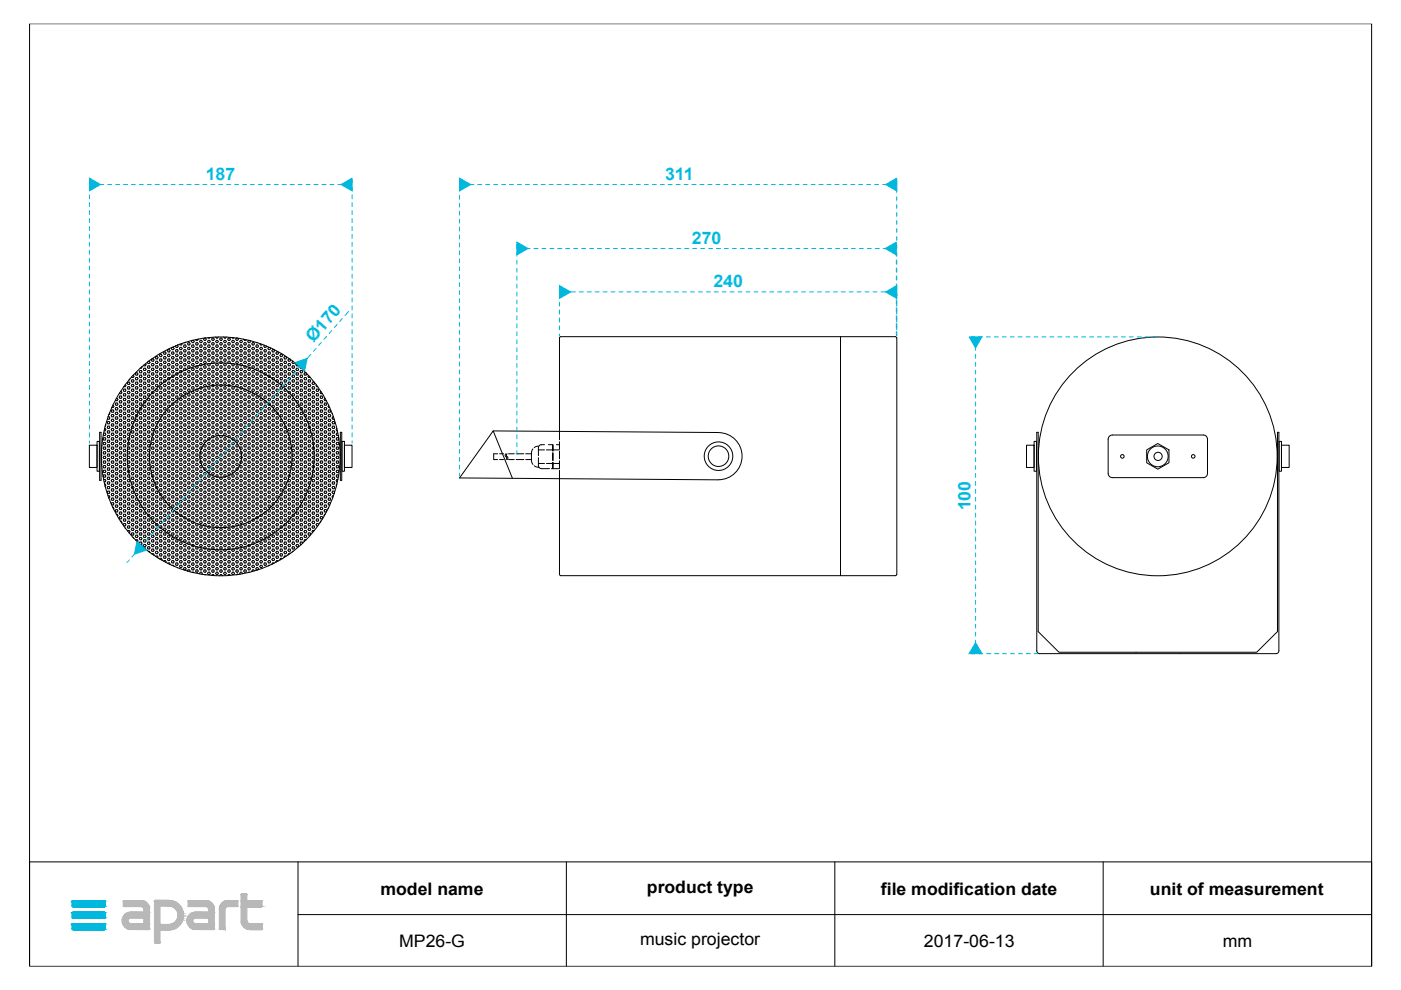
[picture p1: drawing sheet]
<svg xmlns="http://www.w3.org/2000/svg" width="297mm" height="210mm" viewBox="0 0 297 210" stroke-linecap="round" stroke-linejoin="round" font-family="sans-serif">
<defs><g id="words">
<g font-size="3.7" fill="#00c3e4">
<text x="43.6" y="38.1">187</text>
<text x="141" y="38.1">311</text>
<text x="146.7" y="51.6">270</text>
<text x="151.3" y="60.9">240</text>
<text x="66.4" y="72.8" transform="rotate(-49 66.4 72.8)">Ø170</text>
<text x="205.8" y="108.2" transform="rotate(-90 205.8 108.2)">100</text>
</g>
<g font-size="3.7">
<text x="80.6" y="189.7">model name</text>
<text x="137.2" y="189.3">product type</text>
<text x="186.8" y="189.7">file modification date</text>
<text x="243.8" y="189.7">unit of measurement</text>
<text x="84.6" y="200.8">MP26-G</text>
<text x="135.7" y="200.4">music projector</text>
<text x="195.9" y="200.8">2017-06-13</text>
<text x="259.3" y="200.8">mm</text>
</g>
</g></defs>
<g fill="none" stroke="#000" stroke-width=".21">
<path d="M6.3 5h284.5v199.9h-284.5zM28.2 79.5l.2 .3-.1 .2-.4-.1M28.8 79h.3l.2 .3-.2 .2h-.3l-.1-.2zM29.7 78.6h.3l.1 .2-.1 .2h-.3l-.2-.2zM29.7 79.5h.3l.1 .3-.1 .2h-.3l-.2-.2zM30.1 77.7l-.1 .4h-.3M30.5 78.1h.3l.2 .2-.2 .3h-.3l-.1-.3zM30.5 79h.3l.2 .3-.2 .2h-.3l-.1-.2zM30.8 77.1l.2 .2-.2 .3h-.3l-.1-.2M31.4 77.6h.3l.1 .2-.1 .3h-.3l-.2-.3zM31.4 78.6h.3l.1 .2-.1 .2h-.3l-.2-.2zM31.4 79.5h.3l.1 .3-.1 .2h-.3l-.2-.2z"/>
<path d="M31.5 76.6h.2l.1 .2-.1 .3h-.3l-.2-.3 .1-.1M32.2 76.1h.3l.2 .2-.2 .3h-.3l-.1-.3zM32.2 77.1h.3l.2 .2-.2 .3h-.3l-.1-.3zM32.2 78.1h.3l.2 .2-.2 .3h-.3l-.1-.3zM32.2 79h.3l.2 .3-.2 .2h-.3l-.1-.2zM33.1 75.6h.3l.1 .2-.1 .3h-.3l-.2-.3zM33.1 76.6h.3l.1 .2-.1 .3h-.3l-.2-.3zM33.1 77.6h.3l.1 .2-.1 .3h-.3l-.2-.3zM33.1 78.6h.3l.1 .2-.1 .2h-.3l-.2-.2zM33.1 79.5h.3l.1 .3-.1 .2h-.3l-.2-.2zM33.9 75.1h.3l.2 .3-.2 .2h-.3l-.1-.2zM33.9 76.1h.3l.2 .2-.2 .3h-.3l-.1-.3z"/>
<path d="M33.9 77.1h.3l.2 .2-.2 .3h-.3l-.1-.3zM33.9 78.1h.3l.2 .2-.2 .3h-.3l-.1-.3zM33.9 79h.3l.2 .3-.2 .2h-.3l-.1-.2zM34.8 74.6h.3l.1 .3-.1 .2h-.3l-.1-.2zM34.8 75.6h.3l.1 .2-.1 .3h-.3l-.1-.3zM34.8 76.6h.3l.1 .2-.1 .3h-.3l-.1-.3zM34.8 77.6h.3l.1 .2-.1 .3h-.3l-.1-.3zM34.8 78.6h.3l.1 .2-.1 .2h-.3l-.1-.2zM34.8 79.5h.3l.1 .3-.1 .2h-.3l-.1-.2zM35.6 74.1h.3l.2 .3-.2 .2h-.3l-.1-.2zM35.6 75.1h.3l.2 .3-.2 .2h-.3l-.1-.2zM35.6 76.1h.3l.2 .2-.2 .3h-.3l-.1-.3z"/>
<path d="M35.6 77.1h.3l.2 .2-.2 .3h-.3l-.1-.3zM35.6 78.1h.3l.2 .2-.2 .3h-.3l-.1-.3zM35.6 79h.3l.2 .3-.2 .2h-.3l-.1-.2zM36.5 73.6h.3l.1 .3-.1 .2h-.3l-.2-.2zM36.5 74.6h.3l.1 .3-.1 .2h-.3l-.2-.2zM36.5 75.6h.3l.1 .2-.1 .3h-.3l-.2-.3zM36.5 76.6h.3l.1 .2-.1 .3h-.3l-.2-.3zM36.5 77.6h.3l.1 .2-.1 .3h-.3l-.2-.3zM36.5 78.6h.3l.1 .2-.1 .2h-.3l-.2-.2zM36.5 79.5h.3l.1 .3-.1 .2h-.3l-.2-.2zM37.3 74.1h.3l.2 .3-.2 .2h-.3l-.1-.2zM37.3 75.1h.3l.2 .3-.2 .2h-.3l-.1-.2z"/>
<path d="M37.3 76.1h.3l.2 .2-.2 .3h-.3l-.1-.3zM37.3 77.1h.3l.2 .2-.2 .3h-.3l-.1-.3zM37.3 78.1h.3l.2 .2-.2 .3h-.3l-.1-.3zM37.3 79h.3l.2 .3-.2 .2h-.3l-.1-.2zM37.6 73.1h.1M37.6 73.1l.2 .3-.2 .2h-.3v-.3M38.2 73.6h.3l.1 .3-.1 .2h-.3l-.1-.2zM38.2 74.6h.3l.1 .3-.1 .2h-.3l-.1-.2zM38.2 75.6h.3l.1 .2-.1 .3h-.3l-.1-.3zM38.2 76.6h.3l.1 .2-.1 .3h-.3l-.1-.3zM38.2 77.6h.3l.1 .2-.1 .3h-.3l-.1-.3zM38.2 78.6h.3l.1 .2-.1 .2h-.3l-.1-.2z"/>
<path d="M38.2 79.5h.3l.1 .3-.1 .2h-.3l-.1-.2zM38.6 72.8l-.1 .3h-.3l-.1-.1M39.1 73.1h.2l.2 .3-.2 .2h-.2l-.2-.2zM39.1 74.1h.2l.2 .3-.2 .2h-.2l-.2-.2zM39.1 75.1h.2l.2 .3-.2 .2h-.2l-.2-.2zM39.1 76.1h.2l.2 .2-.2 .3h-.2l-.2-.3zM39.1 77.1h.2l.2 .2-.2 .3h-.2l-.2-.3zM39.1 78.1h.2l.2 .2-.2 .3h-.2l-.2-.3zM39.1 79h.2l.2 .3-.2 .2h-.2l-.2-.2zM39.4 72.5l-.4 .1M39.9 72.7h.3l.1 .2-.1 .2h-.3l-.1-.2zM39.9 73.6h.3l.1 .3-.1 .2h-.3l-.1-.2z"/>
<path d="M39.9 74.6h.3l.1 .3-.1 .2h-.3l-.1-.2zM39.9 75.6h.3l.1 .2-.1 .3h-.3l-.1-.3zM39.9 76.6h.3l.1 .2-.1 .3h-.3l-.1-.3zM39.9 77.6h.3l.1 .2-.1 .3h-.3l-.1-.3zM39.9 78.6h.3l.1 .2-.1 .2h-.3l-.1-.2zM39.9 79.5h.3l.1 .3-.1 .2h-.3l-.1-.2zM40.7 72.2h.3l.2 .2-.2 .3h-.3l-.1-.3zM40.7 73.1h.3l.2 .3-.2 .2h-.3l-.1-.2zM40.7 74.1h.3l.2 .3-.2 .2h-.3l-.1-.2zM40.7 75.1h.3l.2 .3-.2 .2h-.3l-.1-.2zM40.7 76.1h.3l.2 .2-.2 .3h-.3l-.1-.3zM40.7 77.1h.3l.2 .2-.2 .3h-.3l-.1-.3z"/>
<path d="M40.7 78.1h.3l.2 .2-.2 .3h-.3l-.1-.3zM40.7 79h.3l.2 .3-.2 .2h-.3l-.1-.2zM41.6 72.7h.3l.1 .2-.1 .2h-.3l-.1-.2zM41.6 73.6h.3l.1 .3-.1 .2h-.3l-.1-.2zM41.6 74.6h.3l.1 .3-.1 .2h-.3l-.1-.2zM41.6 75.6h.3l.1 .2-.1 .3h-.3l-.1-.3zM41.6 76.6h.3l.1 .2-.1 .3h-.3l-.1-.3zM41.6 77.6h.3l.1 .2-.1 .3h-.3l-.1-.3zM41.6 78.6h.3l.1 .2-.1 .2h-.3l-.1-.2zM41.6 79.5h.3l.1 .3-.1 .2h-.3l-.1-.2zM42 71.9l-.1 .3h-.3l-.1-.2M42.5 72.2h.2l.2 .2-.2 .3h-.2l-.2-.3z"/>
<path d="M42.5 73.1h.2l.2 .3-.2 .2h-.2l-.2-.2zM42.5 74.1h.2l.2 .3-.2 .2h-.2l-.2-.2zM42.5 75.1h.2l.2 .3-.2 .2h-.2l-.2-.2zM42.5 76.1h.2l.2 .2-.2 .3h-.2l-.2-.3zM42.5 77.1h.2l.2 .2-.2 .3h-.2l-.2-.3zM42.5 78.1h.2l.2 .2-.2 .3h-.2l-.2-.3zM42.5 79h.2l.2 .3-.2 .2h-.2l-.2-.2zM43.3 71.7h.3l.1 .2-.1 .3h-.3l-.1-.3zM43.3 72.7h.3l.1 .2-.1 .2h-.3l-.1-.2zM43.3 73.6h.3l.1 .3-.1 .2h-.3l-.1-.2zM43.3 74.6h.3l.1 .3-.1 .2h-.3l-.1-.2zM43.3 75.6h.3l.1 .2-.1 .3h-.3l-.1-.3z"/>
<path d="M43.3 76.6h.3l.1 .2-.1 .3h-.3l-.1-.3zM43.3 77.6h.3l.1 .2-.1 .3h-.3l-.1-.3zM43.3 78.6h.3l.1 .2-.1 .2h-.3l-.1-.2zM43.3 79.5h.3l.1 .3-.1 .2h-.3l-.1-.2zM44.2 72.2h.3l.1 .2-.1 .3h-.3l-.2-.3zM44.2 73.1h.3l.1 .3-.1 .2h-.3l-.2-.2zM44.2 74.1h.3l.1 .3-.1 .2h-.3l-.2-.2zM44.2 75.1h.3l.1 .3-.1 .2h-.3l-.2-.2zM44.2 76.1h.3l.1 .2-.1 .3h-.3l-.2-.3zM44.2 77.1h.3l.1 .2-.1 .3h-.3l-.2-.3zM44.2 78.1h.3l.1 .2-.1 .3h-.3l-.2-.3zM44.2 79h.3l.1 .3-.1 .2h-.3l-.2-.2z"/>
<path d="M44.5 71.5v.2l-.4-.1M45 71.7h.3l.1 .2-.1 .3h-.3l-.1-.3zM45 72.7h.3l.1 .2-.1 .2h-.3l-.1-.2zM45 73.6h.3l.1 .3-.1 .2h-.3l-.1-.2zM45 74.6h.3l.1 .3-.1 .2h-.3l-.1-.2zM45 75.6h.3l.1 .2-.1 .3h-.3l-.1-.3zM45 76.6h.3l.1 .2-.1 .3h-.3l-.1-.3zM45 77.6h.3l.1 .2-.1 .3h-.3l-.1-.3zM45 78.6h.3l.1 .2-.1 .2h-.3l-.1-.2zM45 79.5h.3l.1 .3-.1 .2h-.3l-.1-.2zM45.9 72.2h.2l.2 .2-.2 .3h-.2l-.2-.3zM45.9 73.1h.2l.2 .3-.2 .2h-.2l-.2-.2z"/>
<path d="M45.9 74.1h.2l.2 .3-.2 .2h-.2l-.2-.2zM45.9 75.1h.2l.2 .3-.2 .2h-.2l-.2-.2zM45.9 76.1h.2l.2 .2-.2 .3h-.2l-.2-.3zM45.9 77.1h.2l.2 .2-.2 .3h-.2l-.2-.3zM45.9 78.1h.2l.2 .2-.2 .3h-.2l-.2-.3zM45.9 79h.2l.2 .3-.2 .2h-.2l-.2-.2zM46.3 71.4l-.2 .3h-.2l-.2-.3M46.7 71.7h.3l.1 .2-.1 .3h-.3l-.1-.3zM46.7 72.7h.3l.1 .2-.1 .2h-.3l-.1-.2zM46.7 73.6h.3l.1 .3-.1 .2h-.3l-.1-.2zM46.7 74.6h.3l.1 .3-.1 .2h-.3l-.1-.2zM46.7 75.6h.3l.1 .2-.1 .3h-.3l-.1-.3z"/>
<path d="M46.7 76.6h.3l.1 .2-.1 .3h-.3l-.1-.3zM46.7 77.6h.3l.1 .2-.1 .3h-.3l-.1-.3zM46.7 78.6h.3l.1 .2-.1 .2h-.3l-.1-.2zM46.7 79.5h.3l.1 .3-.1 .2h-.3l-.1-.2zM47.4 71.4l.2 .3h.2l.2-.3M47.6 72.2h.2l.2 .2-.2 .3h-.2l-.2-.3zM47.6 73.1h.2l.2 .3-.2 .2h-.2l-.2-.2zM47.6 74.1h.2l.2 .3-.2 .2h-.2l-.2-.2zM47.6 75.1h.2l.2 .3-.2 .2h-.2l-.2-.2zM47.6 76.1h.2l.2 .2-.2 .3h-.2l-.2-.3zM47.6 77.1h.2l.2 .2-.2 .3h-.2l-.2-.3zM47.6 78.1h.2l.2 .2-.2 .3h-.2l-.2-.3z"/>
<path d="M47.6 79h.2l.2 .3-.2 .2h-.2l-.2-.2zM48.4 71.7h.3l.1 .2-.1 .3h-.3l-.1-.3zM48.4 72.7h.3l.1 .2-.1 .2h-.3l-.1-.2zM48.4 73.6h.3l.1 .3-.1 .2h-.3l-.1-.2zM48.4 74.6h.3l.1 .3-.1 .2h-.3l-.1-.2zM48.4 75.6h.3l.1 .2-.1 .3h-.3l-.1-.3zM48.4 76.6h.3l.1 .2-.1 .3h-.3l-.1-.3zM48.4 77.6h.3l.1 .2-.1 .3h-.3l-.1-.3zM48.4 78.6h.3l.1 .2-.1 .2h-.3l-.1-.2zM48.4 79.5h.3l.1 .3-.1 .2h-.3l-.1-.2zM49.2 71.5l.1 .2 .3-.1M49.3 72.2h.3l.1 .2-.1 .3h-.3l-.2-.3z"/>
<path d="M49.3 73.1h.3l.1 .3-.1 .2h-.3l-.2-.2zM49.3 74.1h.3l.1 .3-.1 .2h-.3l-.2-.2zM49.3 75.1h.3l.1 .3-.1 .2h-.3l-.2-.2zM49.3 76.1h.3l.1 .2-.1 .3h-.3l-.2-.3zM49.3 77.1h.3l.1 .2-.1 .3h-.3l-.2-.3zM49.3 78.1h.3l.1 .2-.1 .3h-.3l-.2-.3zM49.3 79h.3l.1 .3-.1 .2h-.3l-.2-.2zM50.1 72.7h.3l.1 .2-.1 .2h-.3l-.1-.2zM50.1 73.6h.3l.1 .3-.1 .2h-.3l-.1-.2zM50.1 74.6h.3l.1 .3-.1 .2h-.3l-.1-.2zM50.1 75.6h.3l.1 .2-.1 .3h-.3l-.1-.3zM50.1 76.6h.3l.1 .2-.1 .3h-.3l-.1-.3z"/>
<path d="M50.1 77.6h.3l.1 .2-.1 .3h-.3l-.1-.3zM50.1 78.6h.3l.1 .2-.1 .2h-.3l-.1-.2zM50.1 79.5h.3l.1 .3-.1 .2h-.3l-.1-.2zM50.3 71.7h-.2l-.1 .2 .1 .3h.3l.1-.3-.1-.2M51 72.2h.2l.2 .2-.2 .3h-.2l-.2-.3zM51 73.1h.2l.2 .3-.2 .2h-.2l-.2-.2zM51 74.1h.2l.2 .3-.2 .2h-.2l-.2-.2zM51 75.1h.2l.2 .3-.2 .2h-.2l-.2-.2zM51 76.1h.2l.2 .2-.2 .3h-.2l-.2-.3zM51 77.1h.2l.2 .2-.2 .3h-.2l-.2-.3zM51 78.1h.2l.2 .2-.2 .3h-.2l-.2-.3zM51 79h.2l.2 .3-.2 .2h-.2l-.2-.2z"/>
<path d="M51.7 71.9l.1 .3h.3l.1-.2M51.7 71.9h.1M51.8 72.7h.3l.1 .2-.1 .2h-.3l-.1-.2zM51.8 73.6h.3l.1 .3-.1 .2h-.3l-.1-.2zM51.8 74.6h.3l.1 .3-.1 .2h-.3l-.1-.2zM51.8 75.6h.3l.1 .2-.1 .3h-.3l-.1-.3zM51.8 76.6h.3l.1 .2-.1 .3h-.3l-.1-.3zM51.8 77.6h.3l.1 .2-.1 .3h-.3l-.1-.3zM51.8 78.6h.3l.1 .2-.1 .2h-.3l-.1-.2zM51.8 79.5h.3l.1 .3-.1 .2h-.3l-.1-.2zM52.7 73.1h.3l.1 .3-.1 .2h-.3l-.2-.2zM52.7 74.1h.3l.1 .3-.1 .2h-.3l-.2-.2z"/>
<path d="M52.7 75.1h.3l.1 .3-.1 .2h-.3l-.2-.2zM52.7 76.1h.3l.1 .2-.1 .3h-.3l-.2-.3zM52.7 77.1h.3l.1 .2-.1 .3h-.3l-.2-.3zM52.7 78.1h.3l.1 .2-.1 .3h-.3l-.2-.3zM52.7 79h.3l.1 .3-.1 .2h-.3l-.2-.2zM52.9 72.2h-.2l-.2 .2 .2 .3h.3l.1-.3-.1-.2M53.5 72.7h.3l.2 .2-.2 .2h-.3l-.1-.2zM53.5 73.6h.3l.2 .3-.2 .2h-.3l-.1-.2zM53.5 74.6h.3l.2 .3-.2 .2h-.3l-.1-.2zM53.5 75.6h.3l.2 .2-.2 .3h-.3l-.1-.3zM53.5 76.6h.3l.2 .2-.2 .3h-.3l-.1-.3zM53.5 77.6h.3l.2 .2-.2 .3h-.3l-.1-.3z"/>
<path d="M53.5 78.6h.3l.2 .2-.2 .2h-.3l-.1-.2zM53.5 79.5h.3l.2 .3-.2 .2h-.3l-.1-.2zM54.3 72.6l.3 .1M54.4 73.1h.3l.1 .3-.1 .2h-.3l-.2-.2zM54.4 74.1h.3l.1 .3-.1 .2h-.3l-.2-.2zM54.4 75.1h.3l.1 .3-.1 .2h-.3l-.2-.2zM54.4 76.1h.3l.1 .2-.1 .3h-.3l-.2-.3zM54.4 77.1h.3l.1 .2-.1 .3h-.3l-.2-.3zM54.4 78.1h.3l.1 .2-.1 .3h-.3l-.2-.3zM54.4 79h.3l.1 .3-.1 .2h-.3l-.2-.2zM55.1 72.8l.1 .3 .4-.1M55.2 73.6h.3l.1 .3-.1 .2h-.3l-.1-.2z"/>
<path d="M55.2 74.6h.3l.1 .3-.1 .2h-.3l-.1-.2zM55.2 75.6h.3l.1 .2-.1 .3h-.3l-.1-.3zM55.2 76.6h.3l.1 .2-.1 .3h-.3l-.1-.3zM55.2 77.6h.3l.1 .2-.1 .3h-.3l-.1-.3zM55.2 78.6h.3l.1 .2-.1 .2h-.3l-.1-.2zM55.2 79.5h.3l.1 .3-.1 .2h-.3l-.1-.2zM56.1 73.2l-.2 .2 .2 .2h.3l.1-.2M56.1 74.1h.3l.1 .3-.1 .2h-.3l-.2-.2zM56.1 75.1h.3l.1 .3-.1 .2h-.3l-.2-.2zM56.1 76.1h.3l.1 .2-.1 .3h-.3l-.2-.3zM56.1 77.1h.3l.1 .2-.1 .3h-.3l-.2-.3zM56.1 78.1h.3l.1 .2-.1 .3h-.3l-.2-.3z"/>
<path d="M56.1 79h.3l.1 .3-.1 .2h-.3l-.2-.2zM56.9 74.6h.3l.2 .3-.2 .2h-.3l-.1-.2zM56.9 75.6h.3l.2 .2-.2 .3h-.3l-.1-.3zM56.9 76.6h.3l.2 .2-.2 .3h-.3l-.1-.3zM56.9 77.6h.3l.2 .2-.2 .3h-.3l-.1-.3zM56.9 78.6h.3l.2 .2-.2 .2h-.3l-.1-.2zM56.9 79.5h.3l.2 .3-.2 .2h-.3l-.1-.2zM57.2 73.6h-.3l-.1 .3 .1 .2h.3l.2-.2-.2-.2M57.8 74.1h.3l.1 .3-.1 .2h-.3l-.2-.2zM57.8 75.1h.3l.1 .3-.1 .2h-.3l-.2-.2zM57.8 76.1h.3l.1 .2-.1 .3h-.3l-.2-.3zM57.8 77.1h.3l.1 .2-.1 .3h-.3l-.2-.3z"/>
<path d="M57.8 78.1h.3l.1 .2-.1 .3h-.3l-.2-.3zM57.8 79h.3l.1 .3-.1 .2h-.3l-.2-.2zM58.6 74.6h.3l.2 .3-.2 .2h-.3l-.1-.2zM58.6 75.6h.3l.2 .2-.2 .3h-.3l-.1-.3zM58.6 76.6h.3l.2 .2-.2 .3h-.3l-.1-.3zM58.6 77.6h.3l.2 .2-.2 .3h-.3l-.1-.3zM58.6 78.6h.3l.2 .2-.2 .2h-.3l-.1-.2zM58.6 79.5h.3l.2 .3-.2 .2h-.3l-.1-.2zM59.5 75.1h.3l.1 .3-.1 .2h-.3l-.1-.2zM59.5 76.1h.3l.1 .2-.1 .3h-.3l-.1-.3zM59.5 77.1h.3l.1 .2-.1 .3h-.3l-.1-.3zM59.5 78.1h.3l.1 .2-.1 .3h-.3l-.1-.3z"/>
<path d="M59.5 79h.3l.1 .3-.1 .2h-.3l-.1-.2zM60.3 75.6h.3l.2 .2-.2 .3h-.3l-.1-.3zM60.3 76.6h.3l.2 .2-.2 .3h-.3l-.1-.3zM60.3 77.6h.3l.2 .2-.2 .3h-.3l-.1-.3zM60.3 78.6h.3l.2 .2-.2 .2h-.3l-.1-.2zM60.3 79.5h.3l.2 .3-.2 .2h-.3l-.1-.2zM61.2 77.1h.3l.1 .2-.1 .3h-.3l-.2-.3zM61.2 78.1h.3l.1 .2-.1 .3h-.3l-.2-.3zM61.2 79h.3l.1 .3-.1 .2h-.3l-.2-.2zM61.4 76.1h-.2l-.2 .2 .2 .3h.3l.1-.3-.1-.2M62 77.6h.3l.2 .2-.2 .3h-.3l-.1-.3zM62 78.6h.3l.2 .2-.2 .2h-.3l-.1-.2z"/>
<path d="M62 79.5h.3l.2 .3-.2 .2h-.3l-.1-.2zM62.1 76.6l-.2 .2 .1 .3h.3l.2-.3M62.8 77.2l-.1 .1 .2 .3 .3-.1M62.9 78.1h.3l.1 .2-.1 .3h-.3l-.2-.3zM62.9 79h.3l.1 .3-.1 .2h-.3l-.2-.2zM63.6 77.8h.1M63.6 77.8l.3 .3M63.7 78.6h.3l.2 .2-.2 .2h-.3l-.1-.2zM63.7 79.5h.3l.2 .3-.2 .2h-.3l-.1-.2zM64.6 79h.3l.1 .3-.1 .2h-.3l-.1-.2zM65.4 79.6l-.1 .2 .1 .2h.4M178.2 71.4v50.7"/>
<path d="M18.9 94.4h1.7v4.7h-1.7zM20.6 93.6h.5v6.3h-.5zM21.1 91.7h.3v10.1h-.3zM21.5 97.3l.1 .2-.1 .2M21.5 96.3l.1 .2-.1 .2M21.5 98.3v.3M21.5 95.4v.3M21.6 94.5v.1M21.9 92l.1-.2h.3l.1 .3-.1 .2h-.3l-.1-.2M22 92.8h.3l.1 .3-.1 .2h-.3l-.1-.2zM22 93.8h.3l.1 .2-.1 .3h-.3l-.1-.3zM22 94.8h.3l.1 .2-.1 .3h-.3l-.1-.3z"/>
<path d="M22 95.8h.3l.1 .2-.1 .3h-.3l-.1-.3zM22 96.7h.3l.1 .3-.1 .2h-.3l-.1-.2zM22 97.7h.3l.1 .3-.1 .2h-.3l-.1-.2zM22 98.7h.3l.1 .3-.1 .2h-.3l-.1-.2zM22 99.7h.3l.1 .2-.1 .3h-.3l-.1-.3zM22.2 90.8l.2 .3-.1 .2h-.2M22.3 90.3h.1M22.4 90l-.1 .3M22.9 89.4h.3l.1 .2-.1 .3h-.3l-.2-.3zM22.9 90.3h.3l.1 .3-.1 .2h-.3l-.2-.2zM22.9 91.3h.3l.1 .3-.1 .2h-.3l-.2-.2zM22.9 92.3h.3l.1 .3-.1 .2h-.3l-.2-.2z"/>
<path d="M22.9 93.3h.3l.1 .2-.1 .3h-.3l-.2-.3zM22.9 94.3h.3l.1 .2-.1 .3h-.3l-.2-.3zM22.9 95.3h.3l.1 .2-.1 .3h-.3l-.2-.3zM22.9 96.3h.3l.1 .2-.1 .2h-.3l-.2-.2zM22.9 97.2h.3l.1 .3-.1 .2h-.3l-.2-.2zM22.9 98.2h.3l.1 .3-.1 .2h-.3l-.2-.2zM22.9 99.2h.3l.1 .3-.1 .2h-.3l-.2-.2zM22.9 88.4h.3l.1 .2-.1 .3h-.3l-.1-.2M23.2 87.5l.1 .2-.2 .2M23.7 86.9h.3l.2 .3-.2 .2h-.3l-.1-.2zM23.7 87.9h.3l.2 .2-.2 .3h-.3l-.1-.3zM23.7 88.9h.3l.2 .2-.2 .3h-.3l-.1-.3z"/>
<path d="M23.7 89.9h.3l.2 .2-.2 .2h-.3l-.1-.2zM23.7 90.8h.3l.2 .3-.2 .2h-.3l-.1-.2zM23.7 91.8h.3l.2 .3-.2 .2h-.3l-.1-.2zM23.7 92.8h.3l.2 .3-.2 .2h-.3l-.1-.2zM23.7 93.8h.3l.2 .2-.2 .3h-.3l-.1-.3zM23.7 94.8h.3l.2 .2-.2 .3h-.3l-.1-.3zM23.7 95.8h.3l.2 .2-.2 .3h-.3l-.1-.3zM23.7 96.7h.3l.2 .3-.2 .2h-.3l-.1-.2zM23.7 97.7h.3l.2 .3-.2 .2h-.3l-.1-.2zM23.7 98.7h.3l.2 .3-.2 .2h-.3l-.1-.2zM23.7 99.7h.3l.2 .2-.2 .3h-.3l-.1-.3zM23.9 85.9l.3 .3-.2 .2h-.3"/>
<path d="M24.6 85.4h.3l.1 .3-.1 .2h-.3l-.2-.2zM24.6 86.4h.3l.1 .3-.1 .2h-.3l-.2-.2zM24.6 87.4h.3l.1 .3-.1 .2h-.3l-.2-.2zM24.6 88.4h.3l.1 .2-.1 .3h-.3l-.2-.3zM24.6 89.4h.3l.1 .2-.1 .3h-.3l-.2-.3zM24.6 90.3h.3l.1 .3-.1 .2h-.3l-.2-.2zM24.6 91.3h.3l.1 .3-.1 .2h-.3l-.2-.2zM24.6 92.3h.3l.1 .3-.1 .2h-.3l-.2-.2zM24.6 93.3h.3l.1 .2-.1 .3h-.3l-.2-.3zM24.6 94.3h.3l.1 .2-.1 .3h-.3l-.2-.3zM24.6 95.3h.3l.1 .2-.1 .3h-.3l-.2-.3zM24.6 96.3h.3l.1 .2-.1 .2h-.3l-.2-.2z"/>
<path d="M24.6 97.2h.3l.1 .3-.1 .2h-.3l-.2-.2zM24.6 98.2h.3l.1 .3-.1 .2h-.3l-.2-.2zM24.6 99.2h.3l.1 .3-.1 .2h-.3l-.2-.2zM24.6 84.5h.3l.1 .2-.1 .3h-.3l-.1-.2M25.4 84h.3l.1 .2-.1 .3h-.3l-.1-.3zM25.4 85h.3l.1 .2-.1 .2h-.3l-.1-.2zM25.4 85.9h.3l.1 .3-.1 .2h-.3l-.1-.2zM25.4 86.9h.3l.1 .3-.1 .2h-.3l-.1-.2zM25.4 87.9h.3l.1 .2-.1 .3h-.3l-.1-.3zM25.4 88.9h.3l.1 .2-.1 .3h-.3l-.1-.3zM25.4 89.9h.3l.1 .2-.1 .2h-.3l-.1-.2zM25.4 90.8h.3l.1 .3-.1 .2h-.3l-.1-.2z"/>
<path d="M25.4 91.8h.3l.1 .3-.1 .2h-.3l-.1-.2zM25.4 92.8h.3l.1 .3-.1 .2h-.3l-.1-.2zM25.4 93.8h.3l.1 .2-.1 .3h-.3l-.1-.3zM25.4 94.8h.3l.1 .2-.1 .3h-.3l-.1-.3zM25.4 95.8h.3l.1 .2-.1 .3h-.3l-.1-.3zM25.4 96.7h.3l.1 .3-.1 .2h-.3l-.1-.2zM25.4 97.7h.3l.1 .3-.1 .2h-.3l-.1-.2zM25.4 98.7h.3l.1 .3-.1 .2h-.3l-.1-.2zM25.4 99.7h.3l.1 .2-.1 .3h-.3l-.1-.3zM25.5 83l.3 .2-.1 .3h-.3l-.1-.2M26.3 82.5h.3l.1 .2-.1 .3h-.3l-.2-.3zM26.3 83.5h.3l.1 .2-.1 .3h-.3l-.2-.3z"/>
<path d="M26.3 84.5h.3l.1 .2-.1 .3h-.3l-.2-.3zM26.3 85.4h.3l.1 .3-.1 .2h-.3l-.2-.2zM26.3 86.4h.3l.1 .3-.1 .2h-.3l-.2-.2zM26.3 87.4h.3l.1 .3-.1 .2h-.3l-.2-.2zM26.3 88.4h.3l.1 .2-.1 .3h-.3l-.2-.3zM26.3 89.4h.3l.1 .2-.1 .3h-.3l-.2-.3zM26.3 90.3h.3l.1 .3-.1 .2h-.3l-.2-.2zM26.3 91.3h.3l.1 .3-.1 .2h-.3l-.2-.2zM26.3 92.3h.3l.1 .3-.1 .2h-.3l-.2-.2zM26.3 93.3h.3l.1 .2-.1 .3h-.3l-.2-.3zM26.3 94.3h.3l.1 .2-.1 .3h-.3l-.2-.3zM26.3 95.3h.3l.1 .2-.1 .3h-.3l-.2-.3z"/>
<path d="M26.3 96.3h.3l.1 .2-.1 .2h-.3l-.2-.2zM26.3 97.2h.3l.1 .3-.1 .2h-.3l-.2-.2zM26.3 98.2h.3l.1 .3-.1 .2h-.3l-.2-.2zM26.3 99.2h.3l.1 .3-.1 .2h-.3l-.2-.2zM26.6 81.5l.1 .3-.1 .2-.4-.1M27.1 81h.3l.2 .3-.2 .2h-.3l-.1-.2zM27.1 82h.3l.2 .2-.2 .3h-.3l-.1-.3zM27.1 83h.3l.2 .2-.2 .3h-.3l-.1-.3zM27.1 84h.3l.2 .2-.2 .3h-.3l-.1-.3zM27.1 85h.3l.2 .2-.2 .2h-.3l-.1-.2zM27.1 85.9h.3l.2 .3-.2 .2h-.3l-.1-.2zM27.1 86.9h.3l.2 .3-.2 .2h-.3l-.1-.2z"/>
<path d="M27.1 87.9h.3l.2 .2-.2 .3h-.3l-.1-.3zM27.1 88.9h.3l.2 .2-.2 .3h-.3l-.1-.3zM27.1 89.9h.3l.2 .2-.2 .2h-.3l-.1-.2zM27.1 90.8h.3l.2 .3-.2 .2h-.3l-.1-.2zM27.1 91.8h.3l.2 .3-.2 .2h-.3l-.1-.2zM27.1 92.8h.3l.2 .3-.2 .2h-.3l-.1-.2zM27.1 93.8h.3l.2 .2-.2 .3h-.3l-.1-.3zM27.1 94.8h.3l.2 .2-.2 .3h-.3l-.1-.3zM27.1 95.8h.3l.2 .2-.2 .3h-.3l-.1-.3zM27.1 96.7h.3l.2 .3-.2 .2h-.3l-.1-.2zM27.1 97.7h.3l.2 .3-.2 .2h-.3l-.1-.2zM27.1 98.7h.3l.2 .3-.2 .2h-.3l-.1-.2z"/>
<path d="M27.1 99.7h.3l.2 .2-.2 .3h-.3l-.1-.3zM27.5 80.3l-.2 .2M28 80.5h.3l.1 .3-.1 .2h-.3l-.2-.2zM28 81.5h.3l.1 .3-.1 .2h-.3l-.2-.2zM28 82.5h.3l.1 .2-.1 .3h-.3l-.2-.3zM28 83.5h.3l.1 .2-.1 .3h-.3l-.2-.3zM28 84.5h.3l.1 .2-.1 .3h-.3l-.2-.3zM28 85.4h.3l.1 .3-.1 .2h-.3l-.2-.2zM28 86.4h.3l.1 .3-.1 .2h-.3l-.2-.2zM28 87.4h.3l.1 .3-.1 .2h-.3l-.2-.2zM28 88.4h.3l.1 .2-.1 .3h-.3l-.2-.3zM28 89.4h.3l.1 .2-.1 .3h-.3l-.2-.3z"/>
<path d="M28 90.3h.3l.1 .3-.1 .2h-.3l-.2-.2zM28 91.3h.3l.1 .3-.1 .2h-.3l-.2-.2zM28 92.3h.3l.1 .3-.1 .2h-.3l-.2-.2zM28 93.3h.3l.1 .2-.1 .3h-.3l-.2-.3zM28 94.3h.3l.1 .2-.1 .3h-.3l-.2-.3zM28 95.3h.3l.1 .2-.1 .3h-.3l-.2-.3zM28 96.3h.3l.1 .2-.1 .2h-.3l-.2-.2zM28 97.2h.3l.1 .3-.1 .2h-.3l-.2-.2zM28 98.2h.3l.1 .3-.1 .2h-.3l-.2-.2zM28 99.2h.3l.1 .3-.1 .2h-.3l-.2-.2zM28.8 80h.3l.2 .3-.2 .2h-.3l-.1-.2zM28.8 81h.3l.2 .3-.2 .2h-.3l-.1-.2z"/>
<path d="M28.8 82h.3l.2 .2-.2 .3h-.3l-.1-.3zM28.8 83h.3l.2 .2-.2 .3h-.3l-.1-.3zM28.8 84h.3l.2 .2-.2 .3h-.3l-.1-.3zM28.8 85h.3l.2 .2-.2 .2h-.3l-.1-.2zM28.8 85.9h.3l.2 .3-.2 .2h-.3l-.1-.2zM28.8 86.9h.3l.2 .3-.2 .2h-.3l-.1-.2zM28.8 87.9h.3l.2 .2-.2 .3h-.3l-.1-.3zM28.8 88.9h.3l.2 .2-.2 .3h-.3l-.1-.3zM28.8 89.9h.3l.2 .2-.2 .2h-.3l-.1-.2zM28.8 90.8h.3l.2 .3-.2 .2h-.3l-.1-.2zM28.8 91.8h.3l.2 .3-.2 .2h-.3l-.1-.2zM28.8 92.8h.3l.2 .3-.2 .2h-.3l-.1-.2z"/>
<path d="M28.8 93.8h.3l.2 .2-.2 .3h-.3l-.1-.3zM28.8 94.8h.3l.2 .2-.2 .3h-.3l-.1-.3zM28.8 95.8h.3l.2 .2-.2 .3h-.3l-.1-.3zM28.8 96.7h.3l.2 .3-.2 .2h-.3l-.1-.2zM28.8 97.7h.3l.2 .3-.2 .2h-.3l-.1-.2zM28.8 98.7h.3l.2 .3-.2 .2h-.3l-.1-.2zM28.8 99.7h.3l.2 .2-.2 .3h-.3l-.1-.3zM29.7 80.5h.3l.1 .3-.1 .2h-.3l-.2-.2zM29.7 81.5h.3l.1 .3-.1 .2h-.3l-.2-.2zM29.7 82.5h.3l.1 .2-.1 .3h-.3l-.2-.3zM29.7 83.5h.3l.1 .2-.1 .3h-.3l-.2-.3zM29.7 84.5h.3l.1 .2-.1 .3h-.3l-.2-.3z"/>
<path d="M29.7 85.4h.3l.1 .3-.1 .2h-.3l-.2-.2zM29.7 86.4h.3l.1 .3-.1 .2h-.3l-.2-.2zM29.7 87.4h.3l.1 .3-.1 .2h-.3l-.2-.2zM29.7 88.4h.3l.1 .2-.1 .3h-.3l-.2-.3zM29.7 89.4h.3l.1 .2-.1 .3h-.3l-.2-.3zM29.7 90.3h.3l.1 .3-.1 .2h-.3l-.2-.2zM29.7 91.3h.3l.1 .3-.1 .2h-.3l-.2-.2zM29.7 92.3h.3l.1 .3-.1 .2h-.3l-.2-.2zM29.7 93.3h.3l.1 .2-.1 .3h-.3l-.2-.3zM29.7 94.3h.3l.1 .2-.1 .3h-.3l-.2-.3zM29.7 95.3h.3l.1 .2-.1 .3h-.3l-.2-.3zM29.7 96.3h.3l.1 .2-.1 .2h-.3l-.2-.2z"/>
<path d="M29.7 97.2h.3l.1 .3-.1 .2h-.3l-.2-.2zM29.7 98.2h.3l.1 .3-.1 .2h-.3l-.2-.2zM29.7 99.2h.3l.1 .3-.1 .2h-.3l-.2-.2zM30.5 80h.3l.2 .3-.2 .2h-.3l-.1-.2zM30.5 81h.3l.2 .3-.2 .2h-.3l-.1-.2zM30.5 82h.3l.2 .2-.2 .3h-.3l-.1-.3zM30.5 83h.3l.2 .2-.2 .3h-.3l-.1-.3zM30.5 84h.3l.2 .2-.2 .3h-.3l-.1-.3zM30.5 85h.3l.2 .2-.2 .2h-.3l-.1-.2zM30.5 85.9h.3l.2 .3-.2 .2h-.3l-.1-.2zM30.5 86.9h.3l.2 .3-.2 .2h-.3l-.1-.2zM30.5 87.9h.3l.2 .2-.2 .3h-.3l-.1-.3z"/>
<path d="M30.5 88.9h.3l.2 .2-.2 .3h-.3l-.1-.3zM30.5 89.9h.3l.2 .2-.2 .2h-.3l-.1-.2zM30.5 90.8h.3l.2 .3-.2 .2h-.3l-.1-.2zM30.5 91.8h.3l.2 .3-.2 .2h-.3l-.1-.2zM30.5 92.8h.3l.2 .3-.2 .2h-.3l-.1-.2zM30.5 93.8h.3l.2 .2-.2 .3h-.3l-.1-.3zM30.5 94.8h.3l.2 .2-.2 .3h-.3l-.1-.3zM30.5 95.8h.3l.2 .2-.2 .3h-.3l-.1-.3zM30.5 96.7h.3l.2 .3-.2 .2h-.3l-.1-.2zM30.5 97.7h.3l.2 .3-.2 .2h-.3l-.1-.2zM30.5 98.7h.3l.2 .3-.2 .2h-.3l-.1-.2zM30.5 99.7h.3l.2 .2-.2 .3h-.3l-.1-.3z"/>
<path d="M31.4 80.5h.3l.1 .3-.1 .2h-.3l-.2-.2zM31.4 81.5h.3l.1 .3-.1 .2h-.3l-.2-.2zM31.4 82.5h.3l.1 .2-.1 .3h-.3l-.2-.3zM31.4 83.5h.3l.1 .2-.1 .3h-.3l-.2-.3zM31.4 84.5h.3l.1 .2-.1 .3h-.3l-.2-.3zM31.4 85.4h.3l.1 .3-.1 .2h-.3l-.2-.2zM31.4 86.4h.3l.1 .3-.1 .2h-.3l-.2-.2zM31.4 87.4h.3l.1 .3-.1 .2h-.3l-.2-.2zM31.4 88.4h.3l.1 .2-.1 .3h-.3l-.2-.3zM31.4 89.4h.3l.1 .2-.1 .3h-.3l-.2-.3zM31.4 90.3h.3l.1 .3-.1 .2h-.3l-.2-.2zM31.4 91.3h.3l.1 .3-.1 .2h-.3l-.2-.2z"/>
<path d="M31.4 92.3h.3l.1 .3-.1 .2h-.3l-.2-.2zM31.4 93.3h.3l.1 .2-.1 .3h-.3l-.2-.3zM31.4 94.3h.3l.1 .2-.1 .3h-.3l-.2-.3zM31.4 95.3h.3l.1 .2-.1 .3h-.3l-.2-.3zM31.4 96.3h.3l.1 .2-.1 .2h-.3l-.2-.2zM31.4 97.2h.3l.1 .3-.1 .2h-.3l-.2-.2zM31.4 98.2h.3l.1 .3-.1 .2h-.3l-.2-.2zM31.4 99.2h.3l.1 .3-.1 .2h-.3l-.2-.2zM32.2 80h.3l.2 .3-.2 .2h-.3l-.1-.2zM32.2 81h.3l.2 .3-.2 .2h-.3l-.1-.2zM32.2 82h.3l.2 .2-.2 .3h-.3l-.1-.3zM32.2 83h.3l.2 .2-.2 .3h-.3l-.1-.3z"/>
<path d="M32.2 84h.3l.2 .2-.2 .3h-.3l-.1-.3zM32.2 85h.3l.2 .2-.2 .2h-.3l-.1-.2zM32.2 85.9h.3l.2 .3-.2 .2h-.3l-.1-.2zM32.2 86.9h.3l.2 .3-.2 .2h-.3l-.1-.2zM32.2 87.9h.3l.2 .2-.2 .3h-.3l-.1-.3zM32.2 88.9h.3l.2 .2-.2 .3h-.3l-.1-.3zM32.2 89.9h.3l.2 .2-.2 .2h-.3l-.1-.2zM32.2 90.8h.3l.2 .3-.2 .2h-.3l-.1-.2zM32.2 91.8h.3l.2 .3-.2 .2h-.3l-.1-.2zM32.2 92.8h.3l.2 .3-.2 .2h-.3l-.1-.2zM32.2 93.8h.3l.2 .2-.2 .3h-.3l-.1-.3zM32.2 94.8h.3l.2 .2-.2 .3h-.3l-.1-.3z"/>
<path d="M32.2 95.8h.3l.2 .2-.2 .3h-.3l-.1-.3zM32.2 96.7h.3l.2 .3-.2 .2h-.3l-.1-.2zM32.2 97.7h.3l.2 .3-.2 .2h-.3l-.1-.2zM32.2 98.7h.3l.2 .3-.2 .2h-.3l-.1-.2zM32.2 99.7h.3l.2 .2-.2 .3h-.3l-.1-.3zM33.1 80.5h.3l.1 .3-.1 .2h-.3l-.2-.2zM33.1 81.5h.3l.1 .3-.1 .2h-.3l-.2-.2zM33.1 82.5h.3l.1 .2-.1 .3h-.3l-.2-.3zM33.1 83.5h.3l.1 .2-.1 .3h-.3l-.2-.3zM33.1 84.5h.3l.1 .2-.1 .3h-.3l-.2-.3zM33.1 85.4h.3l.1 .3-.1 .2h-.3l-.2-.2zM33.1 86.4h.3l.1 .3-.1 .2h-.3l-.2-.2z"/>
<path d="M33.1 87.4h.3l.1 .3-.1 .2h-.3l-.2-.2zM33.1 88.4h.3l.1 .2-.1 .3h-.3l-.2-.3zM33.1 89.4h.3l.1 .2-.1 .3h-.3l-.2-.3zM33.1 90.3h.3l.1 .3-.1 .2h-.3l-.2-.2zM33.1 91.3h.3l.1 .3-.1 .2h-.3l-.2-.2zM33.1 92.3h.3l.1 .3-.1 .2h-.3l-.2-.2zM33.1 93.3h.3l.1 .2-.1 .3h-.3l-.2-.3zM33.1 94.3h.3l.1 .2-.1 .3h-.3l-.2-.3zM33.1 95.3h.3l.1 .2-.1 .3h-.3l-.2-.3zM33.1 96.3h.3l.1 .2-.1 .2h-.3l-.2-.2zM33.1 97.2h.3l.1 .3-.1 .2h-.3l-.2-.2zM33.1 98.2h.3l.1 .3-.1 .2h-.3l-.2-.2z"/>
<path d="M33.1 99.2h.3l.1 .3-.1 .2h-.3l-.2-.2zM33.9 80h.3l.2 .3-.2 .2h-.3l-.1-.2zM33.9 81h.3l.2 .3-.2 .2h-.3l-.1-.2zM33.9 82h.3l.2 .2-.2 .3h-.3l-.1-.3zM33.9 83h.3l.2 .2-.2 .3h-.3l-.1-.3zM33.9 84h.3l.2 .2-.2 .3h-.3l-.1-.3zM33.9 85h.3l.2 .2-.2 .2h-.3l-.1-.2zM33.9 85.9h.3l.2 .3-.2 .2h-.3l-.1-.2zM33.9 86.9h.3l.2 .3-.2 .2h-.3l-.1-.2zM33.9 87.9h.3l.2 .2-.2 .3h-.3l-.1-.3zM33.9 88.9h.3l.2 .2-.2 .3h-.3l-.1-.3zM33.9 89.9h.3l.2 .2-.2 .2h-.3l-.1-.2z"/>
<path d="M33.9 90.8h.3l.2 .3-.2 .2h-.3l-.1-.2zM33.9 91.8h.3l.2 .3-.2 .2h-.3l-.1-.2zM33.9 92.8h.3l.2 .3-.2 .2h-.3l-.1-.2zM33.9 93.8h.3l.2 .2-.2 .3h-.3l-.1-.3zM33.9 94.8h.3l.2 .2-.2 .3h-.3l-.1-.3zM33.9 95.8h.3l.2 .2-.2 .3h-.3l-.1-.3zM33.9 96.7h.3l.2 .3-.2 .2h-.3l-.1-.2zM33.9 97.7h.3l.2 .3-.2 .2h-.3l-.1-.2zM33.9 98.7h.3l.2 .3-.2 .2h-.3l-.1-.2zM33.9 99.7h.3l.2 .2-.2 .3h-.3l-.1-.3zM34.8 80.5h.3l.1 .3-.1 .2h-.3l-.1-.2zM34.8 81.5h.3l.1 .3-.1 .2h-.3l-.1-.2z"/>
<path d="M34.8 82.5h.3l.1 .2-.1 .3h-.3l-.1-.3zM34.8 83.5h.3l.1 .2-.1 .3h-.3l-.1-.3zM34.8 84.5h.3l.1 .2-.1 .3h-.3l-.1-.3zM34.8 85.4h.3l.1 .3-.1 .2h-.3l-.1-.2zM34.8 86.4h.3l.1 .3-.1 .2h-.3l-.1-.2zM34.8 87.4h.3l.1 .3-.1 .2h-.3l-.1-.2zM34.8 88.4h.3l.1 .2-.1 .3h-.3l-.1-.3zM34.8 89.4h.3l.1 .2-.1 .3h-.3l-.1-.3zM34.8 90.3h.3l.1 .3-.1 .2h-.3l-.1-.2zM34.8 91.3h.3l.1 .3-.1 .2h-.3l-.1-.2zM34.8 92.3h.3l.1 .3-.1 .2h-.3l-.1-.2zM34.8 93.3h.3l.1 .2-.1 .3h-.3l-.1-.3z"/>
<path d="M34.8 94.3h.3l.1 .2-.1 .3h-.3l-.1-.3zM34.8 95.3h.3l.1 .2-.1 .3h-.3l-.1-.3zM34.8 96.3h.3l.1 .2-.1 .2h-.3l-.1-.2zM34.8 97.2h.3l.1 .3-.1 .2h-.3l-.1-.2zM34.8 98.2h.3l.1 .3-.1 .2h-.3l-.1-.2zM34.8 99.2h.3l.1 .3-.1 .2h-.3l-.1-.2zM35.6 80h.3l.2 .3-.2 .2h-.3l-.1-.2zM35.6 81h.3l.2 .3-.2 .2h-.3l-.1-.2zM35.6 82h.3l.2 .2-.2 .3h-.3l-.1-.3zM35.6 83h.3l.2 .2-.2 .3h-.3l-.1-.3zM35.6 84h.3l.2 .2-.2 .3h-.3l-.1-.3zM35.6 85h.3l.2 .2-.2 .2h-.3l-.1-.2z"/>
<path d="M35.6 85.9h.3l.2 .3-.2 .2h-.3l-.1-.2zM35.6 86.9h.3l.2 .3-.2 .2h-.3l-.1-.2zM35.6 87.9h.3l.2 .2-.2 .3h-.3l-.1-.3zM35.6 88.9h.3l.2 .2-.2 .3h-.3l-.1-.3zM35.6 89.9h.3l.2 .2-.2 .2h-.3l-.1-.2zM35.6 90.8h.3l.2 .3-.2 .2h-.3l-.1-.2zM35.6 91.8h.3l.2 .3-.2 .2h-.3l-.1-.2zM35.6 92.8h.3l.2 .3-.2 .2h-.3l-.1-.2zM35.6 93.8h.3l.2 .2-.2 .3h-.3l-.1-.3zM35.6 94.8h.3l.2 .2-.2 .3h-.3l-.1-.3zM35.6 95.8h.3l.2 .2-.2 .3h-.3l-.1-.3zM35.6 96.7h.3l.2 .3-.2 .2h-.3l-.1-.2z"/>
<path d="M35.6 97.7h.3l.2 .3-.2 .2h-.3l-.1-.2zM35.6 98.7h.3l.2 .3-.2 .2h-.3l-.1-.2zM35.6 99.7h.3l.2 .2-.2 .3h-.3l-.1-.3zM36.5 80.5h.3l.1 .3-.1 .2h-.3l-.2-.2zM36.5 81.5h.3l.1 .3-.1 .2h-.3l-.2-.2zM36.5 82.5h.3l.1 .2-.1 .3h-.3l-.2-.3zM36.5 83.5h.3l.1 .2-.1 .3h-.3l-.2-.3zM36.5 84.5h.3l.1 .2-.1 .3h-.3l-.2-.3zM36.5 85.4h.3l.1 .3-.1 .2h-.3l-.2-.2zM36.5 86.4h.3l.1 .3-.1 .2h-.3l-.2-.2zM36.5 87.4h.3l.1 .3-.1 .2h-.3l-.2-.2zM36.5 88.4h.3l.1 .2-.1 .3h-.3l-.2-.3z"/>
<path d="M36.5 89.4h.3l.1 .2-.1 .3h-.3l-.2-.3zM36.5 90.3h.3l.1 .3-.1 .2h-.3l-.2-.2zM36.5 91.3h.3l.1 .3-.1 .2h-.3l-.2-.2zM36.5 92.3h.3l.1 .3-.1 .2h-.3l-.2-.2zM36.5 93.3h.3l.1 .2-.1 .3h-.3l-.2-.3zM36.5 94.3h.3l.1 .2-.1 .3h-.3l-.2-.3zM36.5 95.3h.3l.1 .2-.1 .3h-.3l-.2-.3zM36.5 96.3h.3l.1 .2-.1 .2h-.3l-.2-.2zM36.5 97.2h.3l.1 .3-.1 .2h-.3l-.2-.2zM36.5 98.2h.3l.1 .3-.1 .2h-.3l-.2-.2zM36.5 99.2h.3l.1 .3-.1 .2h-.3l-.2-.2zM37.3 80h.3l.2 .3-.2 .2h-.3l-.1-.2z"/>
<path d="M37.3 81h.3l.2 .3-.2 .2h-.3l-.1-.2zM37.3 82h.3l.2 .2-.2 .3h-.3l-.1-.3zM37.3 83h.3l.2 .2-.2 .3h-.3l-.1-.3zM37.3 84h.3l.2 .2-.2 .3h-.3l-.1-.3zM37.3 85h.3l.2 .2-.2 .2h-.3l-.1-.2zM37.3 85.9h.3l.2 .3-.2 .2h-.3l-.1-.2zM37.3 86.9h.3l.2 .3-.2 .2h-.3l-.1-.2zM37.3 87.9h.3l.2 .2-.2 .3h-.3l-.1-.3zM37.3 88.9h.3l.2 .2-.2 .3h-.3l-.1-.3zM37.3 89.9h.3l.2 .2-.2 .2h-.3l-.1-.2zM37.3 90.8h.3l.2 .3-.2 .2h-.3l-.1-.2zM37.3 91.8h.3l.2 .3-.2 .2h-.3l-.1-.2z"/>
<path d="M37.3 92.8h.3l.2 .3-.2 .2h-.3l-.1-.2zM37.3 93.8h.3l.2 .2-.2 .3h-.3l-.1-.3zM37.3 94.8h.3l.2 .2-.2 .3h-.3l-.1-.3zM37.3 95.8h.3l.2 .2-.2 .3h-.3l-.1-.3zM37.3 96.7h.3l.2 .3-.2 .2h-.3l-.1-.2zM37.3 97.7h.3l.2 .3-.2 .2h-.3l-.1-.2zM37.3 98.7h.3l.2 .3-.2 .2h-.3l-.1-.2zM37.3 99.7h.3l.2 .2-.2 .3h-.3l-.1-.3zM38.2 80.5h.3l.1 .3-.1 .2h-.3l-.1-.2zM38.2 81.5h.3l.1 .3-.1 .2h-.3l-.1-.2zM38.2 82.5h.3l.1 .2-.1 .3h-.3l-.1-.3zM38.2 83.5h.3l.1 .2-.1 .3h-.3l-.1-.3z"/>
<path d="M38.2 84.5h.3l.1 .2-.1 .3h-.3l-.1-.3zM38.2 85.4h.3l.1 .3-.1 .2h-.3l-.1-.2zM38.2 86.4h.3l.1 .3-.1 .2h-.3l-.1-.2zM38.2 87.4h.3l.1 .3-.1 .2h-.3l-.1-.2zM38.2 88.4h.3l.1 .2-.1 .3h-.3l-.1-.3zM38.2 89.4h.3l.1 .2-.1 .3h-.3l-.1-.3zM38.2 90.3h.3l.1 .3-.1 .2h-.3l-.1-.2zM38.2 91.3h.3l.1 .3-.1 .2h-.3l-.1-.2zM38.2 92.3h.3l.1 .3-.1 .2h-.3l-.1-.2zM38.2 93.3h.3l.1 .2-.1 .3h-.3l-.1-.3zM38.2 94.3h.3l.1 .2-.1 .3h-.3l-.1-.3zM38.2 95.3h.3l.1 .2-.1 .3h-.3l-.1-.3z"/>
<path d="M38.2 96.3h.3l.1 .2-.1 .2h-.3l-.1-.2zM38.2 97.2h.3l.1 .3-.1 .2h-.3l-.1-.2zM38.2 98.2h.3l.1 .3-.1 .2h-.3l-.1-.2zM38.2 99.2h.3l.1 .3-.1 .2h-.3l-.1-.2zM39.1 80h.2l.2 .3-.2 .2h-.2l-.2-.2zM39.1 81h.2l.2 .3-.2 .2h-.2l-.2-.2zM39.1 82h.2l.2 .2-.2 .3h-.2l-.2-.3zM39.1 83h.2l.2 .2-.2 .3h-.2l-.2-.3zM39.1 84h.2l.2 .2-.2 .3h-.2l-.2-.3zM39.1 85h.2l.2 .2-.2 .2h-.2l-.2-.2zM39.1 85.9h.2l.2 .3-.2 .2h-.2l-.2-.2zM39.1 86.9h.2l.2 .3-.2 .2h-.2l-.2-.2z"/>
<path d="M39.1 87.9h.2l.2 .2-.2 .3h-.2l-.2-.3zM39.1 88.9h.2l.2 .2-.2 .3h-.2l-.2-.3zM39.1 89.9h.2l.2 .2-.2 .2h-.2l-.2-.2zM39.1 90.8h.2l.2 .3-.2 .2h-.2l-.2-.2zM39.1 91.8h.2l.2 .3-.2 .2h-.2l-.2-.2zM39.1 92.8h.2l.2 .3-.2 .2h-.2l-.2-.2zM39.1 93.8h.2l.2 .2-.2 .3h-.2l-.2-.3zM39.1 94.8h.2l.2 .2-.2 .3h-.2l-.2-.3zM39.1 95.8h.2l.2 .2-.2 .3h-.2l-.2-.3zM39.1 96.7h.2l.2 .3-.2 .2h-.2l-.2-.2zM39.1 97.7h.2l.2 .3-.2 .2h-.2l-.2-.2zM39.1 98.7h.2l.2 .3-.2 .2h-.2l-.2-.2z"/>
<path d="M39.1 99.7h.2l.2 .2-.2 .3h-.2l-.2-.3zM39.9 80.5h.3l.1 .3-.1 .2h-.3l-.1-.2zM39.9 81.5h.3l.1 .3-.1 .2h-.3l-.1-.2zM39.9 82.5h.3l.1 .2-.1 .3h-.3l-.1-.3zM39.9 83.5h.3l.1 .2-.1 .3h-.3l-.1-.3zM39.9 84.5h.3l.1 .2-.1 .3h-.3l-.1-.3zM39.9 85.4h.3l.1 .3-.1 .2h-.3l-.1-.2zM39.9 86.4h.3l.1 .3-.1 .2h-.3l-.1-.2zM39.9 87.4h.3l.1 .3-.1 .2h-.3l-.1-.2zM39.9 88.4h.3l.1 .2-.1 .3h-.3l-.1-.3zM39.9 89.4h.3l.1 .2-.1 .3h-.3l-.1-.3zM39.9 90.3h.3l.1 .3-.1 .2h-.3l-.1-.2z"/>
<path d="M39.9 91.3h.3l.1 .3-.1 .2h-.3l-.1-.2zM39.9 92.3h.3l.1 .3-.1 .2h-.3l-.1-.2zM39.9 93.3h.3l.1 .2-.1 .3h-.3l-.1-.3zM39.9 94.3h.3l.1 .2-.1 .3h-.3l-.1-.3zM39.9 95.3h.3l.1 .2-.1 .3h-.3l-.1-.3zM39.9 96.3h.3l.1 .2-.1 .2h-.3l-.1-.2zM39.9 97.2h.3l.1 .3-.1 .2h-.3l-.1-.2zM39.9 98.2h.3l.1 .3-.1 .2h-.3l-.1-.2zM39.9 99.2h.3l.1 .3-.1 .2h-.3l-.1-.2zM40.7 80h.3l.2 .3-.2 .2h-.3l-.1-.2zM40.7 81h.3l.2 .3-.2 .2h-.3l-.1-.2zM40.7 82h.3l.2 .2-.2 .3h-.3l-.1-.3z"/>
<path d="M40.7 83h.3l.2 .2-.2 .3h-.3l-.1-.3zM40.7 84h.3l.2 .2-.2 .3h-.3l-.1-.3zM40.7 85h.3l.2 .2-.2 .2h-.3l-.1-.2zM40.7 85.9h.3l.2 .3-.2 .2h-.3l-.1-.2zM40.7 86.9h.3l.2 .3-.2 .2h-.3l-.1-.2zM40.7 87.9h.3l.2 .2-.2 .3h-.3l-.1-.3zM40.7 88.9h.3l.2 .2-.2 .3h-.3l-.1-.3zM40.7 89.9h.3l.2 .2-.2 .2h-.3l-.1-.2zM40.7 90.8h.3l.2 .3-.2 .2h-.3l-.1-.2zM40.7 91.8h.3l.2 .3-.2 .2h-.3l-.1-.2zM40.7 92.8h.3l.2 .3-.2 .2h-.3l-.1-.2zM40.7 93.8h.3l.2 .2-.2 .3h-.3l-.1-.3z"/>
<path d="M40.7 94.8h.3l.2 .2-.2 .3h-.3l-.1-.3zM40.7 95.8h.3l.2 .2-.2 .3h-.3l-.1-.3zM40.7 96.7h.3l.2 .3-.2 .2h-.3l-.1-.2zM40.7 97.7h.3l.2 .3-.2 .2h-.3l-.1-.2zM40.7 98.7h.3l.2 .3-.2 .2h-.3l-.1-.2zM40.7 99.7h.3l.2 .2-.2 .3h-.3l-.1-.3zM41.6 80.5h.3l.1 .3-.1 .2h-.3l-.1-.2zM41.6 81.5h.3l.1 .3-.1 .2h-.3l-.1-.2zM41.6 82.5h.3l.1 .2-.1 .3h-.3l-.1-.3zM41.6 83.5h.3l.1 .2-.1 .3h-.3l-.1-.3zM41.6 84.5h.3l.1 .2-.1 .3h-.3l-.1-.3zM41.6 85.4h.3l.1 .3-.1 .2h-.3l-.1-.2z"/>
<path d="M41.6 86.4h.3l.1 .3-.1 .2h-.3l-.1-.2zM41.6 87.4h.3l.1 .3-.1 .2h-.3l-.1-.2zM41.6 88.4h.3l.1 .2-.1 .3h-.3l-.1-.3zM41.6 89.4h.3l.1 .2-.1 .3h-.3l-.1-.3zM41.6 90.3h.3l.1 .3-.1 .2h-.3l-.1-.2zM41.6 91.3h.3l.1 .3-.1 .2h-.3l-.1-.2zM41.6 92.3h.3l.1 .3-.1 .2h-.3l-.1-.2zM41.6 93.3h.3l.1 .2-.1 .3h-.3l-.1-.3zM41.6 94.3h.3l.1 .2-.1 .3h-.3l-.1-.3zM41.6 95.3h.3l.1 .2-.1 .3h-.3l-.1-.3zM41.6 96.3h.3l.1 .2-.1 .2h-.3l-.1-.2zM41.6 97.2h.3l.1 .3-.1 .2h-.3l-.1-.2z"/>
<path d="M41.6 98.2h.3l.1 .3-.1 .2h-.3l-.1-.2zM41.6 99.2h.3l.1 .3-.1 .2h-.3l-.1-.2zM42.5 80h.2l.2 .3-.2 .2h-.2l-.2-.2zM42.5 81h.2l.2 .3-.2 .2h-.2l-.2-.2zM42.5 82h.2l.2 .2-.2 .3h-.2l-.2-.3zM42.5 83h.2l.2 .2-.2 .3h-.2l-.2-.3zM42.5 84h.2l.2 .2-.2 .3h-.2l-.2-.3zM42.5 85h.2l.2 .2-.2 .2h-.2l-.2-.2zM42.5 85.9h.2l.2 .3-.2 .2h-.2l-.2-.2zM42.5 86.9h.2l.2 .3-.2 .2h-.2l-.2-.2zM42.5 87.9h.2l.2 .2-.2 .3h-.2l-.2-.3zM42.5 88.9h.2l.2 .2-.2 .3h-.2l-.2-.3z"/>
<path d="M42.5 89.9h.2l.2 .2-.2 .2h-.2l-.2-.2zM42.5 90.8h.2l.2 .3-.2 .2h-.2l-.2-.2zM42.5 91.8h.2l.2 .3-.2 .2h-.2l-.2-.2zM42.5 92.8h.2l.2 .3-.2 .2h-.2l-.2-.2zM42.5 93.8h.2l.2 .2-.2 .3h-.2l-.2-.3zM42.5 94.8h.2l.2 .2-.2 .3h-.2l-.2-.3zM42.5 95.8h.2l.2 .2-.2 .3h-.2l-.2-.3zM42.5 96.7h.2l.2 .3-.2 .2h-.2l-.2-.2zM42.5 97.7h.2l.2 .3-.2 .2h-.2l-.2-.2zM42.5 98.7h.2l.2 .3-.2 .2h-.2l-.2-.2zM42.5 99.7h.2l.2 .2-.2 .3h-.2l-.2-.3zM43.3 80.5h.3l.1 .3-.1 .2h-.3l-.1-.2z"/>
<path d="M43.3 81.5h.3l.1 .3-.1 .2h-.3l-.1-.2zM43.3 82.5h.3l.1 .2-.1 .3h-.3l-.1-.3zM43.3 83.5h.3l.1 .2-.1 .3h-.3l-.1-.3zM43.3 84.5h.3l.1 .2-.1 .3h-.3l-.1-.3zM43.3 85.4h.3l.1 .3-.1 .2h-.3l-.1-.2zM43.3 86.4h.3l.1 .3-.1 .2h-.3l-.1-.2zM43.3 87.4h.3l.1 .3-.1 .2h-.3l-.1-.2zM43.3 88.4h.3l.1 .2-.1 .3h-.3l-.1-.3zM43.3 89.4h.3l.1 .2-.1 .3h-.3l-.1-.3zM43.3 90.3h.3l.1 .3-.1 .2h-.3l-.1-.2zM43.3 91.3h.3l.1 .3-.1 .2h-.3l-.1-.2zM43.3 92.3h.3l.1 .3-.1 .2h-.3l-.1-.2z"/>
<path d="M43.3 93.3h.3l.1 .2-.1 .3h-.3l-.1-.3zM43.3 94.3h.3l.1 .2-.1 .3h-.3l-.1-.3zM43.3 95.3h.3l.1 .2-.1 .3h-.3l-.1-.3zM43.3 96.3h.3l.1 .2-.1 .2h-.3l-.1-.2zM43.3 97.2h.3l.1 .3-.1 .2h-.3l-.1-.2zM43.3 98.2h.3l.1 .3-.1 .2h-.3l-.1-.2zM43.3 99.2h.3l.1 .3-.1 .2h-.3l-.1-.2zM44.2 80h.3l.1 .3-.1 .2h-.3l-.2-.2zM44.2 81h.3l.1 .3-.1 .2h-.3l-.2-.2zM44.2 82h.3l.1 .2-.1 .3h-.3l-.2-.3zM44.2 83h.3l.1 .2-.1 .3h-.3l-.2-.3zM44.2 84h.3l.1 .2-.1 .3h-.3l-.2-.3z"/>
<path d="M44.2 85h.3l.1 .2-.1 .2h-.3l-.2-.2zM44.2 85.9h.3l.1 .3-.1 .2h-.3l-.2-.2zM44.2 86.9h.3l.1 .3-.1 .2h-.3l-.2-.2zM44.2 87.9h.3l.1 .2-.1 .3h-.3l-.2-.3zM44.2 88.9h.3l.1 .2-.1 .3h-.3l-.2-.3zM44.2 89.9h.3l.1 .2-.1 .2h-.3l-.2-.2zM44.2 90.8h.3l.1 .3-.1 .2h-.3l-.2-.2zM44.2 91.8h.3l.1 .3-.1 .2h-.3l-.2-.2zM44.2 92.8h.3l.1 .3-.1 .2h-.3l-.2-.2zM44.2 93.8h.3l.1 .2-.1 .3h-.3l-.2-.3zM44.2 94.8h.3l.1 .2-.1 .3h-.3l-.2-.3zM44.2 95.8h.3l.1 .2-.1 .3h-.3l-.2-.3z"/>
<path d="M44.2 96.7h.3l.1 .3-.1 .2h-.3l-.2-.2zM44.2 97.7h.3l.1 .3-.1 .2h-.3l-.2-.2zM44.2 98.7h.3l.1 .3-.1 .2h-.3l-.2-.2zM44.2 99.7h.3l.1 .2-.1 .3h-.3l-.2-.3zM45 80.5h.3l.1 .3-.1 .2h-.3l-.1-.2zM45 81.5h.3l.1 .3-.1 .2h-.3l-.1-.2zM45 82.5h.3l.1 .2-.1 .3h-.3l-.1-.3zM45 83.5h.3l.1 .2-.1 .3h-.3l-.1-.3zM45 84.5h.3l.1 .2-.1 .3h-.3l-.1-.3zM45 85.4h.3l.1 .3-.1 .2h-.3l-.1-.2zM45 86.4h.3l.1 .3-.1 .2h-.3l-.1-.2zM45 87.4h.3l.1 .3-.1 .2h-.3l-.1-.2z"/>
<path d="M45 88.4h.3l.1 .2-.1 .3h-.3l-.1-.3zM45 89.4h.3l.1 .2-.1 .3h-.3l-.1-.3zM45 90.3h.3l.1 .3-.1 .2h-.3l-.1-.2zM45 91.3h.3l.1 .3-.1 .2h-.3l-.1-.2zM45 92.3h.3l.1 .3-.1 .2h-.3l-.1-.2zM45 93.3h.3l.1 .2-.1 .3h-.3l-.1-.3zM45 94.3h.3l.1 .2-.1 .3h-.3l-.1-.3zM45 95.3h.3l.1 .2-.1 .3h-.3l-.1-.3zM45 96.3h.3l.1 .2-.1 .2h-.3l-.1-.2zM45 97.2h.3l.1 .3-.1 .2h-.3l-.1-.2zM45 98.2h.3l.1 .3-.1 .2h-.3l-.1-.2zM45 99.2h.3l.1 .3-.1 .2h-.3l-.1-.2z"/>
<path d="M45.9 80h.2l.2 .3-.2 .2h-.2l-.2-.2zM45.9 81h.2l.2 .3-.2 .2h-.2l-.2-.2zM45.9 82h.2l.2 .2-.2 .3h-.2l-.2-.3zM45.9 83h.2l.2 .2-.2 .3h-.2l-.2-.3zM45.9 84h.2l.2 .2-.2 .3h-.2l-.2-.3zM45.9 85h.2l.2 .2-.2 .2h-.2l-.2-.2zM45.9 85.9h.2l.2 .3-.2 .2h-.2l-.2-.2zM45.9 86.9h.2l.2 .3-.2 .2h-.2l-.2-.2zM45.9 87.9h.2l.2 .2-.2 .3h-.2l-.2-.3zM45.9 88.9h.2l.2 .2-.2 .3h-.2l-.2-.3zM45.9 89.9h.2l.2 .2-.2 .2h-.2l-.2-.2zM45.9 90.8h.2l.2 .3-.2 .2h-.2l-.2-.2z"/>
<path d="M45.9 91.8h.2l.2 .3-.2 .2h-.2l-.2-.2zM45.9 92.8h.2l.2 .3-.2 .2h-.2l-.2-.2zM45.9 93.8h.2l.2 .2-.2 .3h-.2l-.2-.3zM45.9 94.8h.2l.2 .2-.2 .3h-.2l-.2-.3zM45.9 95.8h.2l.2 .2-.2 .3h-.2l-.2-.3zM45.9 96.7h.2l.2 .3-.2 .2h-.2l-.2-.2zM45.9 97.7h.2l.2 .3-.2 .2h-.2l-.2-.2zM45.9 98.7h.2l.2 .3-.2 .2h-.2l-.2-.2zM45.9 99.7h.2l.2 .2-.2 .3h-.2l-.2-.3zM46.7 80.5h.3l.1 .3-.1 .2h-.3l-.1-.2zM46.7 81.5h.3l.1 .3-.1 .2h-.3l-.1-.2zM46.7 82.5h.3l.1 .2-.1 .3h-.3l-.1-.3z"/>
<path d="M46.7 83.5h.3l.1 .2-.1 .3h-.3l-.1-.3zM46.7 84.5h.3l.1 .2-.1 .3h-.3l-.1-.3zM46.7 85.4h.3l.1 .3-.1 .2h-.3l-.1-.2zM46.7 86.4h.3l.1 .3-.1 .2h-.3l-.1-.2zM46.7 87.4h.3l.1 .3-.1 .2h-.3l-.1-.2zM46.7 88.4h.3l.1 .2-.1 .3h-.3l-.1-.3zM46.7 89.4h.3l.1 .2-.1 .3h-.3l-.1-.3zM46.7 90.3h.3l.1 .3-.1 .2h-.3l-.1-.2zM46.7 91.3h.3l.1 .3-.1 .2h-.3l-.1-.2zM46.7 92.3h.3l.1 .3-.1 .2h-.3l-.1-.2zM46.7 93.3h.3l.1 .2-.1 .3h-.3l-.1-.3zM46.7 94.3h.3l.1 .2-.1 .3h-.3l-.1-.3z"/>
<path d="M46.7 95.3h.3l.1 .2-.1 .3h-.3l-.1-.3zM46.7 96.3h.3l.1 .2-.1 .2h-.3l-.1-.2zM46.7 97.2h.3l.1 .3-.1 .2h-.3l-.1-.2zM46.7 98.2h.3l.1 .3-.1 .2h-.3l-.1-.2zM46.7 99.2h.3l.1 .3-.1 .2h-.3l-.1-.2zM47.6 80h.2l.2 .3-.2 .2h-.2l-.2-.2zM47.6 81h.2l.2 .3-.2 .2h-.2l-.2-.2zM47.6 82h.2l.2 .2-.2 .3h-.2l-.2-.3zM47.6 83h.2l.2 .2-.2 .3h-.2l-.2-.3zM47.6 84h.2l.2 .2-.2 .3h-.2l-.2-.3zM47.6 85h.2l.2 .2-.2 .2h-.2l-.2-.2zM47.6 85.9h.2l.2 .3-.2 .2h-.2l-.2-.2z"/>
<path d="M47.6 86.9h.2l.2 .3-.2 .2h-.2l-.2-.2zM47.6 87.9h.2l.2 .2-.2 .3h-.2l-.2-.3zM47.6 88.9h.2l.2 .2-.2 .3h-.2l-.2-.3zM47.6 89.9h.2l.2 .2-.2 .2h-.2l-.2-.2zM47.6 90.8h.2l.2 .3-.2 .2h-.2l-.2-.2zM47.6 91.8h.2l.2 .3-.2 .2h-.2l-.2-.2zM47.6 92.8h.2l.2 .3-.2 .2h-.2l-.2-.2zM47.6 93.8h.2l.2 .2-.2 .3h-.2l-.2-.3zM47.6 94.8h.2l.2 .2-.2 .3h-.2l-.2-.3zM47.6 95.8h.2l.2 .2-.2 .3h-.2l-.2-.3zM47.6 96.7h.2l.2 .3-.2 .2h-.2l-.2-.2zM47.6 97.7h.2l.2 .3-.2 .2h-.2l-.2-.2z"/>
<path d="M47.6 98.7h.2l.2 .3-.2 .2h-.2l-.2-.2zM47.6 99.7h.2l.2 .2-.2 .3h-.2l-.2-.3zM48.4 80.5h.3l.1 .3-.1 .2h-.3l-.1-.2zM48.4 81.5h.3l.1 .3-.1 .2h-.3l-.1-.2zM48.4 82.5h.3l.1 .2-.1 .3h-.3l-.1-.3zM48.4 83.5h.3l.1 .2-.1 .3h-.3l-.1-.3zM48.4 84.5h.3l.1 .2-.1 .3h-.3l-.1-.3zM48.4 85.4h.3l.1 .3-.1 .2h-.3l-.1-.2zM48.4 86.4h.3l.1 .3-.1 .2h-.3l-.1-.2zM48.4 87.4h.3l.1 .3-.1 .2h-.3l-.1-.2zM48.4 88.4h.3l.1 .2-.1 .3h-.3l-.1-.3zM48.4 89.4h.3l.1 .2-.1 .3h-.3l-.1-.3z"/>
<path d="M48.4 90.3h.3l.1 .3-.1 .2h-.3l-.1-.2zM48.4 91.3h.3l.1 .3-.1 .2h-.3l-.1-.2zM48.4 92.3h.3l.1 .3-.1 .2h-.3l-.1-.2zM48.4 93.3h.3l.1 .2-.1 .3h-.3l-.1-.3zM48.4 94.3h.3l.1 .2-.1 .3h-.3l-.1-.3zM48.4 95.3h.3l.1 .2-.1 .3h-.3l-.1-.3zM48.4 96.3h.3l.1 .2-.1 .2h-.3l-.1-.2zM48.4 97.2h.3l.1 .3-.1 .2h-.3l-.1-.2zM48.4 98.2h.3l.1 .3-.1 .2h-.3l-.1-.2zM48.4 99.2h.3l.1 .3-.1 .2h-.3l-.1-.2zM49.3 80h.3l.1 .3-.1 .2h-.3l-.2-.2zM49.3 81h.3l.1 .3-.1 .2h-.3l-.2-.2z"/>
<path d="M49.3 82h.3l.1 .2-.1 .3h-.3l-.2-.3zM49.3 83h.3l.1 .2-.1 .3h-.3l-.2-.3zM49.3 84h.3l.1 .2-.1 .3h-.3l-.2-.3zM49.3 85h.3l.1 .2-.1 .2h-.3l-.2-.2zM49.3 85.9h.3l.1 .3-.1 .2h-.3l-.2-.2zM49.3 86.9h.3l.1 .3-.1 .2h-.3l-.2-.2zM49.3 87.9h.3l.1 .2-.1 .3h-.3l-.2-.3zM49.3 88.9h.3l.1 .2-.1 .3h-.3l-.2-.3zM49.3 89.9h.3l.1 .2-.1 .2h-.3l-.2-.2zM49.3 90.8h.3l.1 .3-.1 .2h-.3l-.2-.2zM49.3 91.8h.3l.1 .3-.1 .2h-.3l-.2-.2zM49.3 92.8h.3l.1 .3-.1 .2h-.3l-.2-.2z"/>
<path d="M49.3 93.8h.3l.1 .2-.1 .3h-.3l-.2-.3zM49.3 94.8h.3l.1 .2-.1 .3h-.3l-.2-.3zM49.3 95.8h.3l.1 .2-.1 .3h-.3l-.2-.3zM49.3 96.7h.3l.1 .3-.1 .2h-.3l-.2-.2zM49.3 97.7h.3l.1 .3-.1 .2h-.3l-.2-.2zM49.3 98.7h.3l.1 .3-.1 .2h-.3l-.2-.2zM49.3 99.7h.3l.1 .2-.1 .3h-.3l-.2-.3zM50.1 80.5h.3l.1 .3-.1 .2h-.3l-.1-.2zM50.1 81.5h.3l.1 .3-.1 .2h-.3l-.1-.2zM50.1 82.5h.3l.1 .2-.1 .3h-.3l-.1-.3zM50.1 83.5h.3l.1 .2-.1 .3h-.3l-.1-.3zM50.1 84.5h.3l.1 .2-.1 .3h-.3l-.1-.3z"/>
<path d="M50.1 85.4h.3l.1 .3-.1 .2h-.3l-.1-.2zM50.1 86.4h.3l.1 .3-.1 .2h-.3l-.1-.2zM50.1 87.4h.3l.1 .3-.1 .2h-.3l-.1-.2zM50.1 88.4h.3l.1 .2-.1 .3h-.3l-.1-.3zM50.1 89.4h.3l.1 .2-.1 .3h-.3l-.1-.3zM50.1 90.3h.3l.1 .3-.1 .2h-.3l-.1-.2zM50.1 91.3h.3l.1 .3-.1 .2h-.3l-.1-.2zM50.1 92.3h.3l.1 .3-.1 .2h-.3l-.1-.2zM50.1 93.3h.3l.1 .2-.1 .3h-.3l-.1-.3zM50.1 94.3h.3l.1 .2-.1 .3h-.3l-.1-.3zM50.1 95.3h.3l.1 .2-.1 .3h-.3l-.1-.3zM50.1 96.3h.3l.1 .2-.1 .2h-.3l-.1-.2z"/>
<path d="M50.1 97.2h.3l.1 .3-.1 .2h-.3l-.1-.2zM50.1 98.2h.3l.1 .3-.1 .2h-.3l-.1-.2zM50.1 99.2h.3l.1 .3-.1 .2h-.3l-.1-.2zM51 80h.2l.2 .3-.2 .2h-.2l-.2-.2zM51 81h.2l.2 .3-.2 .2h-.2l-.2-.2zM51 82h.2l.2 .2-.2 .3h-.2l-.2-.3zM51 83h.2l.2 .2-.2 .3h-.2l-.2-.3zM51 84h.2l.2 .2-.2 .3h-.2l-.2-.3zM51 85h.2l.2 .2-.2 .2h-.2l-.2-.2zM51 85.9h.2l.2 .3-.2 .2h-.2l-.2-.2zM51 86.9h.2l.2 .3-.2 .2h-.2l-.2-.2zM51 87.9h.2l.2 .2-.2 .3h-.2l-.2-.3z"/>
<path d="M51 88.9h.2l.2 .2-.2 .3h-.2l-.2-.3zM51 89.9h.2l.2 .2-.2 .2h-.2l-.2-.2zM51 90.8h.2l.2 .3-.2 .2h-.2l-.2-.2zM51 91.8h.2l.2 .3-.2 .2h-.2l-.2-.2zM51 92.8h.2l.2 .3-.2 .2h-.2l-.2-.2zM51 93.8h.2l.2 .2-.2 .3h-.2l-.2-.3zM51 94.8h.2l.2 .2-.2 .3h-.2l-.2-.3zM51 95.8h.2l.2 .2-.2 .3h-.2l-.2-.3zM51 96.7h.2l.2 .3-.2 .2h-.2l-.2-.2zM51 97.7h.2l.2 .3-.2 .2h-.2l-.2-.2zM51 98.7h.2l.2 .3-.2 .2h-.2l-.2-.2zM51 99.7h.2l.2 .2-.2 .3h-.2l-.2-.3z"/>
<path d="M51.8 80.5h.3l.1 .3-.1 .2h-.3l-.1-.2zM51.8 81.5h.3l.1 .3-.1 .2h-.3l-.1-.2zM51.8 82.5h.3l.1 .2-.1 .3h-.3l-.1-.3zM51.8 83.5h.3l.1 .2-.1 .3h-.3l-.1-.3zM51.8 84.5h.3l.1 .2-.1 .3h-.3l-.1-.3zM51.8 85.4h.3l.1 .3-.1 .2h-.3l-.1-.2zM51.8 86.4h.3l.1 .3-.1 .2h-.3l-.1-.2zM51.8 87.4h.3l.1 .3-.1 .2h-.3l-.1-.2zM51.8 88.4h.3l.1 .2-.1 .3h-.3l-.1-.3zM51.8 89.4h.3l.1 .2-.1 .3h-.3l-.1-.3zM51.8 90.3h.3l.1 .3-.1 .2h-.3l-.1-.2zM51.8 91.3h.3l.1 .3-.1 .2h-.3l-.1-.2z"/>
<path d="M51.8 92.3h.3l.1 .3-.1 .2h-.3l-.1-.2zM51.8 93.3h.3l.1 .2-.1 .3h-.3l-.1-.3zM51.8 94.3h.3l.1 .2-.1 .3h-.3l-.1-.3zM51.8 95.3h.3l.1 .2-.1 .3h-.3l-.1-.3zM51.8 96.3h.3l.1 .2-.1 .2h-.3l-.1-.2zM51.8 97.2h.3l.1 .3-.1 .2h-.3l-.1-.2zM51.8 98.2h.3l.1 .3-.1 .2h-.3l-.1-.2zM51.8 99.2h.3l.1 .3-.1 .2h-.3l-.1-.2zM52.7 80h.3l.1 .3-.1 .2h-.3l-.2-.2zM52.7 81h.3l.1 .3-.1 .2h-.3l-.2-.2zM52.7 82h.3l.1 .2-.1 .3h-.3l-.2-.3zM52.7 83h.3l.1 .2-.1 .3h-.3l-.2-.3z"/>
<path d="M52.7 84h.3l.1 .2-.1 .3h-.3l-.2-.3zM52.7 85h.3l.1 .2-.1 .2h-.3l-.2-.2zM52.7 85.9h.3l.1 .3-.1 .2h-.3l-.2-.2zM52.7 86.9h.3l.1 .3-.1 .2h-.3l-.2-.2zM52.7 87.9h.3l.1 .2-.1 .3h-.3l-.2-.3zM52.7 88.9h.3l.1 .2-.1 .3h-.3l-.2-.3zM52.7 89.9h.3l.1 .2-.1 .2h-.3l-.2-.2zM52.7 90.8h.3l.1 .3-.1 .2h-.3l-.2-.2zM52.7 91.8h.3l.1 .3-.1 .2h-.3l-.2-.2zM52.7 92.8h.3l.1 .3-.1 .2h-.3l-.2-.2zM52.7 93.8h.3l.1 .2-.1 .3h-.3l-.2-.3zM52.7 94.8h.3l.1 .2-.1 .3h-.3l-.2-.3z"/>
<path d="M52.7 95.8h.3l.1 .2-.1 .3h-.3l-.2-.3zM52.7 96.7h.3l.1 .3-.1 .2h-.3l-.2-.2zM52.7 97.7h.3l.1 .3-.1 .2h-.3l-.2-.2zM52.7 98.7h.3l.1 .3-.1 .2h-.3l-.2-.2zM52.7 99.7h.3l.1 .2-.1 .3h-.3l-.2-.3zM53.5 80.5h.3l.2 .3-.2 .2h-.3l-.1-.2zM53.5 81.5h.3l.2 .3-.2 .2h-.3l-.1-.2zM53.5 82.5h.3l.2 .2-.2 .3h-.3l-.1-.3zM53.5 83.5h.3l.2 .2-.2 .3h-.3l-.1-.3zM53.5 84.5h.3l.2 .2-.2 .3h-.3l-.1-.3zM53.5 85.4h.3l.2 .3-.2 .2h-.3l-.1-.2zM53.5 86.4h.3l.2 .3-.2 .2h-.3l-.1-.2z"/>
<path d="M53.5 87.4h.3l.2 .3-.2 .2h-.3l-.1-.2zM53.5 88.4h.3l.2 .2-.2 .3h-.3l-.1-.3zM53.5 89.4h.3l.2 .2-.2 .3h-.3l-.1-.3zM53.5 90.3h.3l.2 .3-.2 .2h-.3l-.1-.2zM53.5 91.3h.3l.2 .3-.2 .2h-.3l-.1-.2zM53.5 92.3h.3l.2 .3-.2 .2h-.3l-.1-.2zM53.5 93.3h.3l.2 .2-.2 .3h-.3l-.1-.3zM53.5 94.3h.3l.2 .2-.2 .3h-.3l-.1-.3zM53.5 95.3h.3l.2 .2-.2 .3h-.3l-.1-.3zM53.5 96.3h.3l.2 .2-.2 .2h-.3l-.1-.2zM53.5 97.2h.3l.2 .3-.2 .2h-.3l-.1-.2zM53.5 98.2h.3l.2 .3-.2 .2h-.3l-.1-.2z"/>
<path d="M53.5 99.2h.3l.2 .3-.2 .2h-.3l-.1-.2zM54.4 80h.3l.1 .3-.1 .2h-.3l-.2-.2zM54.4 81h.3l.1 .3-.1 .2h-.3l-.2-.2zM54.4 82h.3l.1 .2-.1 .3h-.3l-.2-.3zM54.4 83h.3l.1 .2-.1 .3h-.3l-.2-.3zM54.4 84h.3l.1 .2-.1 .3h-.3l-.2-.3zM54.4 85h.3l.1 .2-.1 .2h-.3l-.2-.2zM54.4 85.9h.3l.1 .3-.1 .2h-.3l-.2-.2zM54.4 86.9h.3l.1 .3-.1 .2h-.3l-.2-.2zM54.4 87.9h.3l.1 .2-.1 .3h-.3l-.2-.3zM54.4 88.9h.3l.1 .2-.1 .3h-.3l-.2-.3zM54.4 89.9h.3l.1 .2-.1 .2h-.3l-.2-.2z"/>
<path d="M54.4 90.8h.3l.1 .3-.1 .2h-.3l-.2-.2zM54.4 91.8h.3l.1 .3-.1 .2h-.3l-.2-.2zM54.4 92.8h.3l.1 .3-.1 .2h-.3l-.2-.2zM54.4 93.8h.3l.1 .2-.1 .3h-.3l-.2-.3zM54.4 94.8h.3l.1 .2-.1 .3h-.3l-.2-.3zM54.4 95.8h.3l.1 .2-.1 .3h-.3l-.2-.3zM54.4 96.7h.3l.1 .3-.1 .2h-.3l-.2-.2zM54.4 97.7h.3l.1 .3-.1 .2h-.3l-.2-.2zM54.4 98.7h.3l.1 .3-.1 .2h-.3l-.2-.2zM54.4 99.7h.3l.1 .2-.1 .3h-.3l-.2-.3zM55.2 80.5h.3l.1 .3-.1 .2h-.3l-.1-.2zM55.2 81.5h.3l.1 .3-.1 .2h-.3l-.1-.2z"/>
<path d="M55.2 82.5h.3l.1 .2-.1 .3h-.3l-.1-.3zM55.2 83.5h.3l.1 .2-.1 .3h-.3l-.1-.3zM55.2 84.5h.3l.1 .2-.1 .3h-.3l-.1-.3zM55.2 85.4h.3l.1 .3-.1 .2h-.3l-.1-.2zM55.2 86.4h.3l.1 .3-.1 .2h-.3l-.1-.2zM55.2 87.4h.3l.1 .3-.1 .2h-.3l-.1-.2zM55.2 88.4h.3l.1 .2-.1 .3h-.3l-.1-.3zM55.2 89.4h.3l.1 .2-.1 .3h-.3l-.1-.3zM55.2 90.3h.3l.1 .3-.1 .2h-.3l-.1-.2zM55.2 91.3h.3l.1 .3-.1 .2h-.3l-.1-.2zM55.2 92.3h.3l.1 .3-.1 .2h-.3l-.1-.2zM55.2 93.3h.3l.1 .2-.1 .3h-.3l-.1-.3z"/>
<path d="M55.2 94.3h.3l.1 .2-.1 .3h-.3l-.1-.3zM55.2 95.3h.3l.1 .2-.1 .3h-.3l-.1-.3zM55.2 96.3h.3l.1 .2-.1 .2h-.3l-.1-.2zM55.2 97.2h.3l.1 .3-.1 .2h-.3l-.1-.2zM55.2 98.2h.3l.1 .3-.1 .2h-.3l-.1-.2zM55.2 99.2h.3l.1 .3-.1 .2h-.3l-.1-.2zM56.1 80h.3l.1 .3-.1 .2h-.3l-.2-.2zM56.1 81h.3l.1 .3-.1 .2h-.3l-.2-.2zM56.1 82h.3l.1 .2-.1 .3h-.3l-.2-.3zM56.1 83h.3l.1 .2-.1 .3h-.3l-.2-.3zM56.1 84h.3l.1 .2-.1 .3h-.3l-.2-.3zM56.1 85h.3l.1 .2-.1 .2h-.3l-.2-.2z"/>
<path d="M56.1 85.9h.3l.1 .3-.1 .2h-.3l-.2-.2zM56.1 86.9h.3l.1 .3-.1 .2h-.3l-.2-.2zM56.1 87.9h.3l.1 .2-.1 .3h-.3l-.2-.3zM56.1 88.9h.3l.1 .2-.1 .3h-.3l-.2-.3zM56.1 89.9h.3l.1 .2-.1 .2h-.3l-.2-.2zM56.1 90.8h.3l.1 .3-.1 .2h-.3l-.2-.2zM56.1 91.8h.3l.1 .3-.1 .2h-.3l-.2-.2zM56.1 92.8h.3l.1 .3-.1 .2h-.3l-.2-.2zM56.1 93.8h.3l.1 .2-.1 .3h-.3l-.2-.3zM56.1 94.8h.3l.1 .2-.1 .3h-.3l-.2-.3zM56.1 95.8h.3l.1 .2-.1 .3h-.3l-.2-.3zM56.1 96.7h.3l.1 .3-.1 .2h-.3l-.2-.2z"/>
<path d="M56.1 97.7h.3l.1 .3-.1 .2h-.3l-.2-.2zM56.1 98.7h.3l.1 .3-.1 .2h-.3l-.2-.2zM56.1 99.7h.3l.1 .2-.1 .3h-.3l-.2-.3zM56.9 80.5h.3l.2 .3-.2 .2h-.3l-.1-.2zM56.9 81.5h.3l.2 .3-.2 .2h-.3l-.1-.2zM56.9 82.5h.3l.2 .2-.2 .3h-.3l-.1-.3zM56.9 83.5h.3l.2 .2-.2 .3h-.3l-.1-.3zM56.9 84.5h.3l.2 .2-.2 .3h-.3l-.1-.3zM56.9 85.4h.3l.2 .3-.2 .2h-.3l-.1-.2zM56.9 86.4h.3l.2 .3-.2 .2h-.3l-.1-.2zM56.9 87.4h.3l.2 .3-.2 .2h-.3l-.1-.2zM56.9 88.4h.3l.2 .2-.2 .3h-.3l-.1-.3z"/>
<path d="M56.9 89.4h.3l.2 .2-.2 .3h-.3l-.1-.3zM56.9 90.3h.3l.2 .3-.2 .2h-.3l-.1-.2zM56.9 91.3h.3l.2 .3-.2 .2h-.3l-.1-.2zM56.9 92.3h.3l.2 .3-.2 .2h-.3l-.1-.2zM56.9 93.3h.3l.2 .2-.2 .3h-.3l-.1-.3zM56.9 94.3h.3l.2 .2-.2 .3h-.3l-.1-.3zM56.9 95.3h.3l.2 .2-.2 .3h-.3l-.1-.3zM56.9 96.3h.3l.2 .2-.2 .2h-.3l-.1-.2zM56.9 97.2h.3l.2 .3-.2 .2h-.3l-.1-.2zM56.9 98.2h.3l.2 .3-.2 .2h-.3l-.1-.2zM56.9 99.2h.3l.2 .3-.2 .2h-.3l-.1-.2zM57.8 80h.3l.1 .3-.1 .2h-.3l-.2-.2z"/>
<path d="M57.8 81h.3l.1 .3-.1 .2h-.3l-.2-.2zM57.8 82h.3l.1 .2-.1 .3h-.3l-.2-.3zM57.8 83h.3l.1 .2-.1 .3h-.3l-.2-.3zM57.8 84h.3l.1 .2-.1 .3h-.3l-.2-.3zM57.8 85h.3l.1 .2-.1 .2h-.3l-.2-.2zM57.8 85.9h.3l.1 .3-.1 .2h-.3l-.2-.2zM57.8 86.9h.3l.1 .3-.1 .2h-.3l-.2-.2zM57.8 87.9h.3l.1 .2-.1 .3h-.3l-.2-.3zM57.8 88.9h.3l.1 .2-.1 .3h-.3l-.2-.3zM57.8 89.9h.3l.1 .2-.1 .2h-.3l-.2-.2zM57.8 90.8h.3l.1 .3-.1 .2h-.3l-.2-.2zM57.8 91.8h.3l.1 .3-.1 .2h-.3l-.2-.2z"/>
<path d="M57.8 92.8h.3l.1 .3-.1 .2h-.3l-.2-.2zM57.8 93.8h.3l.1 .2-.1 .3h-.3l-.2-.3zM57.8 94.8h.3l.1 .2-.1 .3h-.3l-.2-.3zM57.8 95.8h.3l.1 .2-.1 .3h-.3l-.2-.3zM57.8 96.7h.3l.1 .3-.1 .2h-.3l-.2-.2zM57.8 97.7h.3l.1 .3-.1 .2h-.3l-.2-.2zM57.8 98.7h.3l.1 .3-.1 .2h-.3l-.2-.2zM57.8 99.7h.3l.1 .2-.1 .3h-.3l-.2-.3zM58.6 80.5h.3l.2 .3-.2 .2h-.3l-.1-.2zM58.6 81.5h.3l.2 .3-.2 .2h-.3l-.1-.2zM58.6 82.5h.3l.2 .2-.2 .3h-.3l-.1-.3zM58.6 83.5h.3l.2 .2-.2 .3h-.3l-.1-.3z"/>
<path d="M58.6 84.5h.3l.2 .2-.2 .3h-.3l-.1-.3zM58.6 85.4h.3l.2 .3-.2 .2h-.3l-.1-.2zM58.6 86.4h.3l.2 .3-.2 .2h-.3l-.1-.2zM58.6 87.4h.3l.2 .3-.2 .2h-.3l-.1-.2zM58.6 88.4h.3l.2 .2-.2 .3h-.3l-.1-.3zM58.6 89.4h.3l.2 .2-.2 .3h-.3l-.1-.3zM58.6 90.3h.3l.2 .3-.2 .2h-.3l-.1-.2zM58.6 91.3h.3l.2 .3-.2 .2h-.3l-.1-.2zM58.6 92.3h.3l.2 .3-.2 .2h-.3l-.1-.2zM58.6 93.3h.3l.2 .2-.2 .3h-.3l-.1-.3zM58.6 94.3h.3l.2 .2-.2 .3h-.3l-.1-.3zM58.6 95.3h.3l.2 .2-.2 .3h-.3l-.1-.3z"/>
<path d="M58.6 96.3h.3l.2 .2-.2 .2h-.3l-.1-.2zM58.6 97.2h.3l.2 .3-.2 .2h-.3l-.1-.2zM58.6 98.2h.3l.2 .3-.2 .2h-.3l-.1-.2zM58.6 99.2h.3l.2 .3-.2 .2h-.3l-.1-.2zM59.5 80h.3l.1 .3-.1 .2h-.3l-.1-.2zM59.5 81h.3l.1 .3-.1 .2h-.3l-.1-.2zM59.5 82h.3l.1 .2-.1 .3h-.3l-.1-.3zM59.5 83h.3l.1 .2-.1 .3h-.3l-.1-.3zM59.5 84h.3l.1 .2-.1 .3h-.3l-.1-.3zM59.5 85h.3l.1 .2-.1 .2h-.3l-.1-.2zM59.5 85.9h.3l.1 .3-.1 .2h-.3l-.1-.2zM59.5 86.9h.3l.1 .3-.1 .2h-.3l-.1-.2z"/>
<path d="M59.5 87.9h.3l.1 .2-.1 .3h-.3l-.1-.3zM59.5 88.9h.3l.1 .2-.1 .3h-.3l-.1-.3zM59.5 89.9h.3l.1 .2-.1 .2h-.3l-.1-.2zM59.5 90.8h.3l.1 .3-.1 .2h-.3l-.1-.2zM59.5 91.8h.3l.1 .3-.1 .2h-.3l-.1-.2zM59.5 92.8h.3l.1 .3-.1 .2h-.3l-.1-.2zM59.5 93.8h.3l.1 .2-.1 .3h-.3l-.1-.3zM59.5 94.8h.3l.1 .2-.1 .3h-.3l-.1-.3zM59.5 95.8h.3l.1 .2-.1 .3h-.3l-.1-.3zM59.5 96.7h.3l.1 .3-.1 .2h-.3l-.1-.2zM59.5 97.7h.3l.1 .3-.1 .2h-.3l-.1-.2zM59.5 98.7h.3l.1 .3-.1 .2h-.3l-.1-.2z"/>
<path d="M59.5 99.7h.3l.1 .2-.1 .3h-.3l-.1-.3zM60.3 80.5h.3l.2 .3-.2 .2h-.3l-.1-.2zM60.3 81.5h.3l.2 .3-.2 .2h-.3l-.1-.2zM60.3 82.5h.3l.2 .2-.2 .3h-.3l-.1-.3zM60.3 83.5h.3l.2 .2-.2 .3h-.3l-.1-.3zM60.3 84.5h.3l.2 .2-.2 .3h-.3l-.1-.3zM60.3 85.4h.3l.2 .3-.2 .2h-.3l-.1-.2zM60.3 86.4h.3l.2 .3-.2 .2h-.3l-.1-.2zM60.3 87.4h.3l.2 .3-.2 .2h-.3l-.1-.2zM60.3 88.4h.3l.2 .2-.2 .3h-.3l-.1-.3zM60.3 89.4h.3l.2 .2-.2 .3h-.3l-.1-.3zM60.3 90.3h.3l.2 .3-.2 .2h-.3l-.1-.2z"/>
<path d="M60.3 91.3h.3l.2 .3-.2 .2h-.3l-.1-.2zM60.3 92.3h.3l.2 .3-.2 .2h-.3l-.1-.2zM60.3 93.3h.3l.2 .2-.2 .3h-.3l-.1-.3zM60.3 94.3h.3l.2 .2-.2 .3h-.3l-.1-.3zM60.3 95.3h.3l.2 .2-.2 .3h-.3l-.1-.3zM60.3 96.3h.3l.2 .2-.2 .2h-.3l-.1-.2zM60.3 97.2h.3l.2 .3-.2 .2h-.3l-.1-.2zM60.3 98.2h.3l.2 .3-.2 .2h-.3l-.1-.2zM60.3 99.2h.3l.2 .3-.2 .2h-.3l-.1-.2zM61.2 80h.3l.1 .3-.1 .2h-.3l-.2-.2zM61.2 81h.3l.1 .3-.1 .2h-.3l-.2-.2zM61.2 82h.3l.1 .2-.1 .3h-.3l-.2-.3z"/>
<path d="M61.2 83h.3l.1 .2-.1 .3h-.3l-.2-.3zM61.2 84h.3l.1 .2-.1 .3h-.3l-.2-.3zM61.2 85h.3l.1 .2-.1 .2h-.3l-.2-.2zM61.2 85.9h.3l.1 .3-.1 .2h-.3l-.2-.2zM61.2 86.9h.3l.1 .3-.1 .2h-.3l-.2-.2zM61.2 87.9h.3l.1 .2-.1 .3h-.3l-.2-.3zM61.2 88.9h.3l.1 .2-.1 .3h-.3l-.2-.3zM61.2 89.9h.3l.1 .2-.1 .2h-.3l-.2-.2zM61.2 90.8h.3l.1 .3-.1 .2h-.3l-.2-.2zM61.2 91.8h.3l.1 .3-.1 .2h-.3l-.2-.2zM61.2 92.8h.3l.1 .3-.1 .2h-.3l-.2-.2zM61.2 93.8h.3l.1 .2-.1 .3h-.3l-.2-.3z"/>
<path d="M61.2 94.8h.3l.1 .2-.1 .3h-.3l-.2-.3zM61.2 95.8h.3l.1 .2-.1 .3h-.3l-.2-.3zM61.2 96.7h.3l.1 .3-.1 .2h-.3l-.2-.2zM61.2 97.7h.3l.1 .3-.1 .2h-.3l-.2-.2zM61.2 98.7h.3l.1 .3-.1 .2h-.3l-.2-.2zM61.2 99.7h.3l.1 .2-.1 .3h-.3l-.2-.3zM62 80.5h.3l.2 .3-.2 .2h-.3l-.1-.2zM62 81.5h.3l.2 .3-.2 .2h-.3l-.1-.2zM62 82.5h.3l.2 .2-.2 .3h-.3l-.1-.3zM62 83.5h.3l.2 .2-.2 .3h-.3l-.1-.3zM62 84.5h.3l.2 .2-.2 .3h-.3l-.1-.3zM62 85.4h.3l.2 .3-.2 .2h-.3l-.1-.2z"/>
<path d="M62 86.4h.3l.2 .3-.2 .2h-.3l-.1-.2zM62 87.4h.3l.2 .3-.2 .2h-.3l-.1-.2zM62 88.4h.3l.2 .2-.2 .3h-.3l-.1-.3zM62 89.4h.3l.2 .2-.2 .3h-.3l-.1-.3zM62 90.3h.3l.2 .3-.2 .2h-.3l-.1-.2zM62 91.3h.3l.2 .3-.2 .2h-.3l-.1-.2zM62 92.3h.3l.2 .3-.2 .2h-.3l-.1-.2zM62 93.3h.3l.2 .2-.2 .3h-.3l-.1-.3zM62 94.3h.3l.2 .2-.2 .3h-.3l-.1-.3zM62 95.3h.3l.2 .2-.2 .3h-.3l-.1-.3zM62 96.3h.3l.2 .2-.2 .2h-.3l-.1-.2zM62 97.2h.3l.2 .3-.2 .2h-.3l-.1-.2z"/>
<path d="M62 98.2h.3l.2 .3-.2 .2h-.3l-.1-.2zM62 99.2h.3l.2 .3-.2 .2h-.3l-.1-.2zM62.9 80h.3l.1 .3-.1 .2h-.3l-.2-.2zM62.9 81h.3l.1 .3-.1 .2h-.3l-.2-.2zM62.9 82h.3l.1 .2-.1 .3h-.3l-.2-.3zM62.9 83h.3l.1 .2-.1 .3h-.3l-.2-.3zM62.9 84h.3l.1 .2-.1 .3h-.3l-.2-.3zM62.9 85h.3l.1 .2-.1 .2h-.3l-.2-.2zM62.9 85.9h.3l.1 .3-.1 .2h-.3l-.2-.2zM62.9 86.9h.3l.1 .3-.1 .2h-.3l-.2-.2zM62.9 87.9h.3l.1 .2-.1 .3h-.3l-.2-.3zM62.9 88.9h.3l.1 .2-.1 .3h-.3l-.2-.3z"/>
<path d="M62.9 89.9h.3l.1 .2-.1 .2h-.3l-.2-.2zM62.9 90.8h.3l.1 .3-.1 .2h-.3l-.2-.2zM62.9 91.8h.3l.1 .3-.1 .2h-.3l-.2-.2zM62.9 92.8h.3l.1 .3-.1 .2h-.3l-.2-.2zM62.9 93.8h.3l.1 .2-.1 .3h-.3l-.2-.3zM62.9 94.8h.3l.1 .2-.1 .3h-.3l-.2-.3zM62.9 95.8h.3l.1 .2-.1 .3h-.3l-.2-.3zM62.9 96.7h.3l.1 .3-.1 .2h-.3l-.2-.2zM62.9 97.7h.3l.1 .3-.1 .2h-.3l-.2-.2zM62.9 98.7h.3l.1 .3-.1 .2h-.3l-.2-.2zM62.9 99.7h.3l.1 .2-.1 .3h-.3l-.2-.3zM63.7 80.5h.3l.2 .3-.2 .2h-.3l-.1-.2z"/>
<path d="M63.7 81.5h.3l.2 .3-.2 .2h-.3l-.1-.2zM63.7 82.5h.3l.2 .2-.2 .3h-.3l-.1-.3zM63.7 83.5h.3l.2 .2-.2 .3h-.3l-.1-.3zM63.7 84.5h.3l.2 .2-.2 .3h-.3l-.1-.3zM63.7 85.4h.3l.2 .3-.2 .2h-.3l-.1-.2zM63.7 86.4h.3l.2 .3-.2 .2h-.3l-.1-.2zM63.7 87.4h.3l.2 .3-.2 .2h-.3l-.1-.2zM63.7 88.4h.3l.2 .2-.2 .3h-.3l-.1-.3zM63.7 89.4h.3l.2 .2-.2 .3h-.3l-.1-.3zM63.7 90.3h.3l.2 .3-.2 .2h-.3l-.1-.2zM63.7 91.3h.3l.2 .3-.2 .2h-.3l-.1-.2zM63.7 92.3h.3l.2 .3-.2 .2h-.3l-.1-.2z"/>
<path d="M63.7 93.3h.3l.2 .2-.2 .3h-.3l-.1-.3zM63.7 94.3h.3l.2 .2-.2 .3h-.3l-.1-.3zM63.7 95.3h.3l.2 .2-.2 .3h-.3l-.1-.3zM63.7 96.3h.3l.2 .2-.2 .2h-.3l-.1-.2zM63.7 97.2h.3l.2 .3-.2 .2h-.3l-.1-.2zM63.7 98.2h.3l.2 .3-.2 .2h-.3l-.1-.2zM63.7 99.2h.3l.2 .3-.2 .2h-.3l-.1-.2zM64.6 80h.3l.1 .3-.1 .2h-.3l-.1-.2zM64.6 81h.3l.1 .3-.1 .2h-.3l-.1-.2zM64.6 82h.3l.1 .2-.1 .3h-.3l-.1-.3zM64.6 83h.3l.1 .2-.1 .3h-.3l-.1-.3zM64.6 84h.3l.1 .2-.1 .3h-.3l-.1-.3z"/>
<path d="M64.6 85h.3l.1 .2-.1 .2h-.3l-.1-.2zM64.6 85.9h.3l.1 .3-.1 .2h-.3l-.1-.2zM64.6 86.9h.3l.1 .3-.1 .2h-.3l-.1-.2zM64.6 87.9h.3l.1 .2-.1 .3h-.3l-.1-.3zM64.6 88.9h.3l.1 .2-.1 .3h-.3l-.1-.3zM64.6 89.9h.3l.1 .2-.1 .2h-.3l-.1-.2zM64.6 90.8h.3l.1 .3-.1 .2h-.3l-.1-.2zM64.6 91.8h.3l.1 .3-.1 .2h-.3l-.1-.2zM64.6 92.8h.3l.1 .3-.1 .2h-.3l-.1-.2zM64.6 93.8h.3l.1 .2-.1 .3h-.3l-.1-.3zM64.6 94.8h.3l.1 .2-.1 .3h-.3l-.1-.3zM64.6 95.8h.3l.1 .2-.1 .3h-.3l-.1-.3z"/>
<path d="M64.6 96.7h.3l.1 .3-.1 .2h-.3l-.1-.2zM64.6 97.7h.3l.1 .3-.1 .2h-.3l-.1-.2zM64.6 98.7h.3l.1 .3-.1 .2h-.3l-.1-.2zM64.6 99.7h.3l.1 .2-.1 .3h-.3l-.1-.3zM65.4 80.5h.3l.2 .3-.2 .2h-.3l-.1-.2zM65.4 81.5h.3l.2 .3-.2 .2h-.3l-.1-.2zM65.4 82.5h.3l.2 .2-.2 .3h-.3l-.1-.3zM65.4 83.5h.3l.2 .2-.2 .3h-.3l-.1-.3zM65.4 84.5h.3l.2 .2-.2 .3h-.3l-.1-.3zM65.4 85.4h.3l.2 .3-.2 .2h-.3l-.1-.2zM65.4 86.4h.3l.2 .3-.2 .2h-.3l-.1-.2zM65.4 87.4h.3l.2 .3-.2 .2h-.3l-.1-.2z"/>
<path d="M65.4 88.4h.3l.2 .2-.2 .3h-.3l-.1-.3zM65.4 89.4h.3l.2 .2-.2 .3h-.3l-.1-.3zM65.4 90.3h.3l.2 .3-.2 .2h-.3l-.1-.2zM65.4 91.3h.3l.2 .3-.2 .2h-.3l-.1-.2zM65.4 92.3h.3l.2 .3-.2 .2h-.3l-.1-.2zM65.4 93.3h.3l.2 .2-.2 .3h-.3l-.1-.3zM65.4 94.3h.3l.2 .2-.2 .3h-.3l-.1-.3zM65.4 95.3h.3l.2 .2-.2 .3h-.3l-.1-.3zM65.4 96.3h.3l.2 .2-.2 .2h-.3l-.1-.2zM65.4 97.2h.3l.2 .3-.2 .2h-.3l-.1-.2zM65.4 98.2h.3l.2 .3-.2 .2h-.3l-.1-.2zM65.4 99.2h.3l.2 .3-.2 .2h-.3l-.1-.2z"/>
<path d="M66.3 81h.3l.1 .3-.1 .2h-.3l-.2-.2zM66.3 82h.3l.1 .2-.1 .3h-.3l-.2-.3zM66.3 83h.3l.1 .2-.1 .3h-.3l-.2-.3zM66.3 84h.3l.1 .2-.1 .3h-.3l-.2-.3zM66.3 85h.3l.1 .2-.1 .2h-.3l-.2-.2zM66.3 85.9h.3l.1 .3-.1 .2h-.3l-.2-.2zM66.3 86.9h.3l.1 .3-.1 .2h-.3l-.2-.2zM66.3 87.9h.3l.1 .2-.1 .3h-.3l-.2-.3zM66.3 88.9h.3l.1 .2-.1 .3h-.3l-.2-.3zM66.3 89.9h.3l.1 .2-.1 .2h-.3l-.2-.2zM66.3 90.8h.3l.1 .3-.1 .2h-.3l-.2-.2zM66.3 91.8h.3l.1 .3-.1 .2h-.3l-.2-.2z"/>
<path d="M66.3 92.8h.3l.1 .3-.1 .2h-.3l-.2-.2zM66.3 93.8h.3l.1 .2-.1 .3h-.3l-.2-.3zM66.3 94.8h.3l.1 .2-.1 .3h-.3l-.2-.3zM66.3 95.8h.3l.1 .2-.1 .3h-.3l-.2-.3zM66.3 96.7h.3l.1 .3-.1 .2h-.3l-.2-.2zM66.3 97.7h.3l.1 .3-.1 .2h-.3l-.2-.2zM66.3 98.7h.3l.1 .3-.1 .2h-.3l-.2-.2zM66.3 99.7h.3l.1 .2-.1 .3h-.3l-.2-.3zM67.1 81.6v.4h.3M67.1 82.5h.3l.2 .2-.2 .3h-.3l-.1-.3zM67.1 83.5h.3l.2 .2-.2 .3h-.3l-.1-.3zM67.1 84.5h.3l.2 .2-.2 .3h-.3l-.1-.3z"/>
<path d="M67.1 85.4h.3l.2 .3-.2 .2h-.3l-.1-.2zM67.1 86.4h.3l.2 .3-.2 .2h-.3l-.1-.2zM67.1 87.4h.3l.2 .3-.2 .2h-.3l-.1-.2zM67.1 88.4h.3l.2 .2-.2 .3h-.3l-.1-.3zM67.1 89.4h.3l.2 .2-.2 .3h-.3l-.1-.3zM67.1 90.3h.3l.2 .3-.2 .2h-.3l-.1-.2zM67.1 91.3h.3l.2 .3-.2 .2h-.3l-.1-.2zM67.1 92.3h.3l.2 .3-.2 .2h-.3l-.1-.2zM67.1 93.3h.3l.2 .2-.2 .3h-.3l-.1-.3zM67.1 94.3h.3l.2 .2-.2 .3h-.3l-.1-.3zM67.1 95.3h.3l.2 .2-.2 .3h-.3l-.1-.3zM67.1 96.3h.3l.2 .2-.2 .2h-.3l-.1-.2z"/>
<path d="M67.1 97.2h.3l.2 .3-.2 .2h-.3l-.1-.2zM67.1 98.2h.3l.2 .3-.2 .2h-.3l-.1-.2zM67.1 99.2h.3l.2 .3-.2 .2h-.3l-.1-.2zM68 84h.3l.1 .2-.1 .3h-.3l-.1-.3zM68 85h.3l.1 .2-.1 .2h-.3l-.1-.2zM68 85.9h.3l.1 .3-.1 .2h-.3l-.1-.2zM68 86.9h.3l.1 .3-.1 .2h-.3l-.1-.2zM68 87.9h.3l.1 .2-.1 .3h-.3l-.1-.3zM68 88.9h.3l.1 .2-.1 .3h-.3l-.1-.3zM68 89.9h.3l.1 .2-.1 .2h-.3l-.1-.2zM68 90.8h.3l.1 .3-.1 .2h-.3l-.1-.2zM68 91.8h.3l.1 .3-.1 .2h-.3l-.1-.2z"/>
<path d="M68 92.8h.3l.1 .3-.1 .2h-.3l-.1-.2zM68 93.8h.3l.1 .2-.1 .3h-.3l-.1-.3zM68 94.8h.3l.1 .2-.1 .3h-.3l-.1-.3zM68 95.8h.3l.1 .2-.1 .3h-.3l-.1-.3zM68 96.7h.3l.1 .3-.1 .2h-.3l-.1-.2zM68 97.7h.3l.1 .3-.1 .2h-.3l-.1-.2zM68 98.7h.3l.1 .3-.1 .2h-.3l-.1-.2zM68 99.7h.3l.1 .2-.1 .3h-.3l-.1-.3zM68.1 83l-.2 .2 .1 .3 .3-.1M68.9 85.4h.2l.2 .3-.2 .2h-.2l-.2-.2zM68.9 86.4h.2l.2 .3-.2 .2h-.2l-.2-.2zM68.9 87.4h.2l.2 .3-.2 .2h-.2l-.2-.2z"/>
<path d="M68.9 88.4h.2l.2 .2-.2 .3h-.2l-.2-.3zM68.9 89.4h.2l.2 .2-.2 .3h-.2l-.2-.3zM68.9 90.3h.2l.2 .3-.2 .2h-.2l-.2-.2zM68.9 91.3h.2l.2 .3-.2 .2h-.2l-.2-.2zM68.9 92.3h.2l.2 .3-.2 .2h-.2l-.2-.2zM68.9 93.3h.2l.2 .2-.2 .3h-.2l-.2-.3zM68.9 94.3h.2l.2 .2-.2 .3h-.2l-.2-.3zM68.9 95.3h.2l.2 .2-.2 .3h-.2l-.2-.3zM68.9 96.3h.2l.2 .2-.2 .2h-.2l-.2-.2zM68.9 97.2h.2l.2 .3-.2 .2h-.2l-.2-.2zM68.9 98.2h.2l.2 .3-.2 .2h-.2l-.2-.2zM68.9 99.2h.2l.2 .3-.2 .2h-.2l-.2-.2z"/>
<path d="M68.9 84.5l-.2 .2 .2 .3 .3-.1M69.7 85.9l-.1 .3 .1 .2h.2M69.7 86.9h.3l.1 .3-.1 .2h-.3l-.1-.2zM69.7 87.9h.3l.1 .2-.1 .3h-.3l-.1-.3zM69.7 88.9h.3l.1 .2-.1 .3h-.3l-.1-.3zM69.7 89.9h.3l.1 .2-.1 .2h-.3l-.1-.2zM69.7 90.8h.3l.1 .3-.1 .2h-.3l-.1-.2zM69.7 91.8h.3l.1 .3-.1 .2h-.3l-.1-.2zM69.7 92.8h.3l.1 .3-.1 .2h-.3l-.1-.2zM69.7 93.8h.3l.1 .2-.1 .3h-.3l-.1-.3zM69.7 94.8h.3l.1 .2-.1 .3h-.3l-.1-.3zM69.7 95.8h.3l.1 .2-.1 .3h-.3l-.1-.3z"/>
<path d="M69.7 96.7h.3l.1 .3-.1 .2h-.3l-.1-.2zM69.7 97.7h.3l.1 .3-.1 .2h-.3l-.1-.2zM69.7 98.7h.3l.1 .3-.1 .2h-.3l-.1-.2zM69.7 99.7h.3l.1 .2-.1 .3h-.3l-.1-.3zM70.4 87.6l.1 .1M70.6 89.4h.2l.2 .2-.2 .3h-.2l-.2-.3zM70.6 90.3h.2l.2 .3-.2 .2h-.2l-.2-.2zM70.6 91.3h.2l.2 .3-.2 .2h-.2l-.2-.2zM70.6 92.3h.2l.2 .3-.2 .2h-.2l-.2-.2zM70.6 93.3h.2l.2 .2-.2 .3h-.2l-.2-.3zM70.6 94.3h.2l.2 .2-.2 .3h-.2l-.2-.3zM70.6 95.3h.2l.2 .2-.2 .3h-.2l-.2-.3z"/>
<path d="M70.6 96.3h.2l.2 .2-.2 .2h-.2l-.2-.2zM70.6 97.2h.2l.2 .3-.2 .2h-.2l-.2-.2zM70.6 98.2h.2l.2 .3-.2 .2h-.2l-.2-.2zM70.6 99.2h.2l.2 .3-.2 .2h-.2l-.2-.2zM70.7 88.4l-.3 .2 .2 .3 .2-.1M71.4 90.8h.1M71.4 90.8l-.1 .3 .2 .2M71.4 92.8h.3l.1 .3-.1 .2h-.3l-.1-.2zM71.4 93.8h.3l.1 .2-.1 .3h-.3l-.1-.3zM71.4 94.8h.3l.1 .2-.1 .3h-.3l-.1-.3zM71.4 95.8h.3l.1 .2-.1 .3h-.3l-.1-.3zM71.4 96.7h.3l.1 .3-.1 .2h-.3l-.1-.2z"/>
<path d="M71.4 97.7h.3l.1 .3-.1 .2h-.3l-.1-.2zM71.4 98.7h.3l.1 .3-.1 .2h-.3l-.1-.2zM71.4 99.7h.3l.1 .2-.1 .3h-.3l-.1-.3zM71.6 91.8h-.2l-.1 .3 .1 .2h.3M72.1 96.5h.1M72.2 91.7h.3v10.1h-.3zM72.5 93.6h.5v6.3h-.5zM73 94.4h1.6v4.7h-1.6zM104.6 91.4l47.8 .3M105.5 96.2h-.8v1.2h.8M105.9 97.4h.9M105.9 96.2h.9"/>
<path d="M107.3 96.2l-.2 .3 .2 .3a.36 .36 0 0 1 0 .6M107.5 96.2a.42 .42 0 0 0-.1 .4 .42 .42 0 0 0 .3 .4l-.2 .4M107.8 97.4h1.2M107.8 96.2h1.2M109.4 97.4h1.7M109.4 96.2h1.7M111.5 97.4h1.2M111.5 96.2h1.2M113 95.2a2.92 2.92 0 0 0-.3 2.4l.3 .9M113.3 98.8l.9 .3M114.2 97v1.8a.65 .65 0 0 0 .6 .6h1.7M114.2 94.6l-.9 .3"/>
<path d="M114.2 95.4h1.2M114.2 98.3h1.2M115.4 94.3h-.9l-.3 .4v1.9M115.8 95.4h1.3M115.8 98.3h1.3M116.3 94.3h.8v1.3M116.9 99.4h1.7M117.1 96v1.6M117.1 98v1.4M117.1 95.2h.2M117.1 98.5h.2M117.3 94.3v1.3"/>
<path d="M117.3 96v1.6M117.3 98v1.4M117.3 95.4h1.3M117.3 98.3h1.3M118 94.3h.6M118.6 93.2v-21.5l.2-.3h71.2l.1 .3v50.2l-.3 .2-71-.1-.2-.2v-22.1M118.6 93.7v1.6M118.6 95.7v1.6M118.6 97.7v1.6M152.4 91.7a5 5 0 0 1 4.9 5.1 5 5 0 0 1-5 4.9l-54.9-.4 7.2-9.9 4.1 10M217.6 94.4h1.6v4.7h-1.6zM219.2 93.6h.6v6.3h-.6z"/>
<path d="M219.8 91.7h.3v42.2l4.4 4.4h41.9l4.5-4.4v-42.2h.2v46.3a.59 .59 0 0 1-.5 .6h-50.2a.59 .59 0 0 1-.6-.6zM235.2 92.5l.6-.3h19.3a.89 .89 0 0 1 .9 .9v7.3a.89 .89 0 0 1-.9 .9h-19.3a.89 .89 0 0 1-.8-.9v-7.3zM243.1 95.4l2.4-1.4 2.3 1.4v2.7l-2.3 1.4-2.4-1.4zM271.2 93.6h.5v6.3h-.5zM271.7 94.4h1.6v4.7h-1.6zM22 101.8l.3-.1 .1 .2-.1 .3h-.3M22 100.7h.3l.1 .2-.1 .3h-.3l-.1-.3zM22.2 102.6l.2 .3-.1 .2M22.3 103.1h.1M22.9 100.2h.3l.1 .2-.1 .3h-.3l-.2-.3zM22.9 101.2h.3l.1 .2-.1 .3h-.3l-.2-.3zM22.9 102.2h.3l.1 .2-.1 .2h-.3l-.2-.2z"/>
<path d="M22.9 103.1h.3l.1 .3-.1 .2h-.3l-.2-.2zM22.9 104.1h.3l.1 .3-.1 .2h-.3l-.2-.2zM22.9 105.1h.3l.1 .3-.2 .2M23.7 100.7h.3l.2 .2-.2 .3h-.3l-.1-.3zM23.7 101.7h.3l.2 .2-.2 .3h-.3l-.1-.3zM23.7 102.6h.3l.2 .3-.2 .2h-.3l-.1-.2zM23.7 103.6h.3l.2 .3-.2 .2h-.3l-.1-.2zM23.7 104.6h.3l.2 .2-.2 .3h-.3l-.1-.3zM23.7 105.6h.3l.2 .2-.2 .3h-.3l-.1-.3zM23.7 106.6h.3l.2 .2-.2 .3h-.3l-.1-.3zM23.9 107.6l.3 .2-.1 .1M24.6 100.2h.3l.1 .2-.1 .3h-.3l-.2-.3z"/>
<path d="M24.6 101.2h.3l.1 .2-.1 .3h-.3l-.2-.3zM24.6 102.2h.3l.1 .2-.1 .2h-.3l-.2-.2zM24.6 103.1h.3l.1 .3-.1 .2h-.3l-.2-.2zM24.6 104.1h.3l.1 .3-.1 .2h-.3l-.2-.2zM24.6 105.1h.3l.1 .3-.1 .2h-.3l-.2-.2zM24.6 106.1h.3l.1 .2-.1 .3h-.3l-.2-.3zM24.6 107.1h.3l.1 .2-.1 .3h-.3l-.2-.3zM24.6 108h.3l.1 .3-.1 .3h-.3l-.2-.3zM24.6 109h.3l.1 .3-.1 .2M25.4 100.7h.3l.1 .2-.1 .3h-.3l-.1-.3zM25.4 101.7h.3l.1 .2-.1 .3h-.3l-.1-.3zM25.4 102.6h.3l.1 .3-.1 .2h-.3l-.1-.2z"/>
<path d="M25.4 103.6h.3l.1 .3-.1 .2h-.3l-.1-.2zM25.4 104.6h.3l.1 .2-.1 .3h-.3l-.1-.3zM25.4 105.6h.3l.1 .2-.1 .3h-.3l-.1-.3zM25.4 106.6h.3l.1 .2-.1 .3h-.3l-.1-.3zM25.4 107.6h.3l.1 .2-.1 .2h-.3l-.1-.2zM25.4 108.6h.3l.1 .2-.1 .2h-.3l-.1-.2zM25.4 109.5h.3l.1 .3-.1 .2h-.3l-.1-.2zM25.5 110.5h.2l.1 .4M26.3 100.2h.3l.1 .2-.1 .3h-.3l-.2-.3zM26.3 101.2h.3l.1 .2-.1 .3h-.3l-.2-.3zM26.3 102.2h.3l.1 .2-.1 .2h-.3l-.2-.2zM26.3 103.1h.3l.1 .3-.1 .2h-.3l-.2-.2z"/>
<path d="M26.3 104.1h.3l.1 .3-.1 .2h-.3l-.2-.2zM26.3 105.1h.3l.1 .3-.1 .2h-.3l-.2-.2zM26.3 106.1h.3l.1 .2-.1 .3h-.3l-.2-.3zM26.3 107.1h.3l.1 .2-.1 .3h-.3l-.2-.3zM26.3 108h.3l.1 .3-.1 .3h-.3l-.2-.3zM26.3 109h.3l.1 .3-.1 .2h-.3l-.2-.2zM26.3 110h.3l.1 .3-.1 .2h-.3l-.2-.2zM26.3 111h.3l.1 .2-.1 .3h-.3l-.2-.3zM26.5 112h.1M26.6 112h.1M27.1 112.6l.3-.1 .2 .2-.3 .3M27.1 100.7h.3l.2 .2-.2 .3h-.3l-.1-.3z"/>
<path d="M27.1 101.7h.3l.2 .2-.2 .3h-.3l-.1-.3zM27.1 102.6h.3l.2 .3-.2 .2h-.3l-.1-.2zM27.1 103.6h.3l.2 .3-.2 .2h-.3l-.1-.2zM27.1 104.6h.3l.2 .2-.2 .3h-.3l-.1-.3zM27.1 105.6h.3l.2 .2-.2 .3h-.3l-.1-.3zM27.1 106.6h.3l.2 .2-.2 .3h-.3l-.1-.3zM27.1 107.6h.3l.2 .2-.2 .2h-.3l-.1-.2zM27.1 108.6h.3l.2 .2-.2 .2h-.3l-.1-.2zM27.1 109.5h.3l.2 .3-.2 .2h-.3l-.1-.2zM27.1 110.5h.3l.2 .3-.2 .2h-.3l-.1-.2zM27.1 111.5h.3l.2 .2-.2 .3h-.3l-.1-.3zM28 100.2h.3l.1 .2-.1 .3h-.3l-.2-.3z"/>
<path d="M28 101.2h.3l.1 .2-.1 .3h-.3l-.2-.3zM28 102.2h.3l.1 .2-.1 .2h-.3l-.2-.2zM28 103.1h.3l.1 .3-.1 .2h-.3l-.2-.2zM28 104.1h.3l.1 .3-.1 .2h-.3l-.2-.2zM28 105.1h.3l.1 .3-.1 .2h-.3l-.2-.2zM28 106.1h.3l.1 .2-.1 .3h-.3l-.2-.3zM28 107.1h.3l.1 .2-.1 .3h-.3l-.2-.3zM28 108h.3l.1 .3-.1 .3h-.3l-.2-.3zM28 109h.3l.1 .3-.1 .2h-.3l-.2-.2zM28 110h.3l.1 .3-.1 .2h-.3l-.2-.2zM28 111h.3l.1 .2-.1 .3h-.3l-.2-.3zM28 112h.3l.1 .2-.1 .3h-.3l-.2-.3z"/>
<path d="M28 113h.3l.1 .2-.1 .3h-.3l-.2-.3zM28.2 113.9l.2 .2M28.8 114.5l.3-.1 .2 .3-.2 .2M28.8 100.7h.3l.2 .2-.2 .3h-.3l-.1-.3zM28.8 101.7h.3l.2 .2-.2 .3h-.3l-.1-.3zM28.8 102.6h.3l.2 .3-.2 .2h-.3l-.1-.2zM28.8 103.6h.3l.2 .3-.2 .2h-.3l-.1-.2zM28.8 104.6h.3l.2 .2-.2 .3h-.3l-.1-.3zM28.8 105.6h.3l.2 .2-.2 .3h-.3l-.1-.3zM28.8 106.6h.3l.2 .2-.2 .3h-.3l-.1-.3zM28.8 107.6h.3l.2 .2-.2 .2h-.3l-.1-.2zM28.8 108.6h.3l.2 .2-.2 .2h-.3l-.1-.2z"/>
<path d="M28.8 109.5h.3l.2 .3-.2 .2h-.3l-.1-.2zM28.8 110.5h.3l.2 .3-.2 .2h-.3l-.1-.2zM28.8 111.5h.3l.2 .2-.2 .3h-.3l-.1-.3zM28.8 112.5h.3l.2 .2-.2 .3h-.3l-.1-.3zM28.8 113.5h.3l.2 .2-.2 .2h-.3l-.1-.2zM29.7 100.2h.3l.1 .2-.1 .3h-.3l-.2-.3zM29.7 101.2h.3l.1 .2-.1 .3h-.3l-.2-.3zM29.7 102.2h.3l.1 .2-.1 .2h-.3l-.2-.2zM29.7 103.1h.3l.1 .3-.1 .2h-.3l-.2-.2zM29.7 104.1h.3l.1 .3-.1 .2h-.3l-.2-.2zM29.7 105.1h.3l.1 .3-.1 .2h-.3l-.2-.2zM29.7 106.1h.3l.1 .2-.1 .3h-.3l-.2-.3z"/>
<path d="M29.7 107.1h.3l.1 .2-.1 .3h-.3l-.2-.3zM29.7 108h.3l.1 .3-.1 .3h-.3l-.2-.3zM29.7 109h.3l.1 .3-.1 .2h-.3l-.2-.2zM29.7 110h.3l.1 .3-.1 .2h-.3l-.2-.2zM29.7 111h.3l.1 .2-.1 .3h-.3l-.2-.3zM29.7 112h.3l.1 .2-.1 .3h-.3l-.2-.3zM29.7 113h.3l.1 .2-.1 .3h-.3l-.2-.3zM29.7 113.9h.3l.1 .3-.1 .2h-.3l-.2-.2zM29.7 114.9h.3l.1 .3-.1 .2h-.3l-.2-.2zM30.5 100.7h.3l.2 .2-.2 .3h-.3l-.1-.3zM30.5 101.7h.3l.2 .2-.2 .3h-.3l-.1-.3zM30.5 102.6h.3l.2 .3-.2 .2h-.3l-.1-.2z"/>
<path d="M30.5 103.6h.3l.2 .3-.2 .2h-.3l-.1-.2zM30.5 104.6h.3l.2 .2-.2 .3h-.3l-.1-.3zM30.5 105.6h.3l.2 .2-.2 .3h-.3l-.1-.3zM30.5 106.6h.3l.2 .2-.2 .3h-.3l-.1-.3zM30.5 107.6h.3l.2 .2-.2 .2h-.3l-.1-.2zM30.5 108.6h.3l.2 .2-.2 .2h-.3l-.1-.2zM30.5 109.5h.3l.2 .3-.2 .2h-.3l-.1-.2zM30.5 110.5h.3l.2 .3-.2 .2h-.3l-.1-.2zM30.5 111.5h.3l.2 .2-.2 .3h-.3l-.1-.3zM30.5 112.5h.3l.2 .2-.2 .3h-.3l-.1-.3zM30.5 113.5h.3l.2 .2-.2 .2h-.3l-.1-.2zM30.5 114.4h.3l.2 .3-.2 .2h-.3l-.1-.2z"/>
<path d="M30.5 115.4h.3l.2 .3-.2 .2h-.3l-.1-.2zM30.8 116.4h.1M31.4 100.2h.3l.1 .2-.1 .3h-.3l-.2-.3zM31.4 101.2h.3l.1 .2-.1 .3h-.3l-.2-.3zM31.4 102.2h.3l.1 .2-.1 .2h-.3l-.2-.2zM31.4 103.1h.3l.1 .3-.1 .2h-.3l-.2-.2zM31.4 104.1h.3l.1 .3-.1 .2h-.3l-.2-.2zM31.4 105.1h.3l.1 .3-.1 .2h-.3l-.2-.2zM31.4 106.1h.3l.1 .2-.1 .3h-.3l-.2-.3zM31.4 107.1h.3l.1 .2-.1 .3h-.3l-.2-.3zM31.4 108h.3l.1 .3-.1 .3h-.3l-.2-.3zM31.4 109h.3l.1 .3-.1 .2h-.3l-.2-.2z"/>
<path d="M31.4 110h.3l.1 .3-.1 .2h-.3l-.2-.2zM31.4 111h.3l.1 .2-.1 .3h-.3l-.2-.3zM31.4 112h.3l.1 .2-.1 .3h-.3l-.2-.3zM31.4 113h.3l.1 .2-.1 .3h-.3l-.2-.3zM31.4 113.9h.3l.1 .3-.1 .2h-.3l-.2-.2zM31.4 114.9h.3l.1 .3-.1 .2h-.3l-.2-.2zM31.4 115.9h.3l.1 .3-.1 .2h-.3l-.2-.2zM31.4 116.9h.3l.1 .2M31.8 117.1v.1M32.2 117.5l.3-.1 .1 .3M32.2 100.7h.3l.2 .2-.2 .3h-.3l-.1-.3zM32.2 101.7h.3l.2 .2-.2 .3h-.3l-.1-.3z"/>
<path d="M32.2 102.6h.3l.2 .3-.2 .2h-.3l-.1-.2zM32.2 103.6h.3l.2 .3-.2 .2h-.3l-.1-.2zM32.2 104.6h.3l.2 .2-.2 .3h-.3l-.1-.3zM32.2 105.6h.3l.2 .2-.2 .3h-.3l-.1-.3zM32.2 106.6h.3l.2 .2-.2 .3h-.3l-.1-.3zM32.2 107.6h.3l.2 .2-.2 .2h-.3l-.1-.2zM32.2 108.6h.3l.2 .2-.2 .2h-.3l-.1-.2zM32.2 109.5h.3l.2 .3-.2 .2h-.3l-.1-.2zM32.2 110.5h.3l.2 .3-.2 .2h-.3l-.1-.2zM32.2 111.5h.3l.2 .2-.2 .3h-.3l-.1-.3zM32.2 112.5h.3l.2 .2-.2 .3h-.3l-.1-.3zM32.2 113.5h.3l.2 .2-.2 .2h-.3l-.1-.2z"/>
<path d="M32.2 114.4h.3l.2 .3-.2 .2h-.3l-.1-.2zM32.2 115.4h.3l.2 .3-.2 .2h-.3l-.1-.2zM32.2 116.4h.3l.2 .3-.2 .2h-.3l-.1-.2zM33 118l.4-.1v.4M33.1 100.2h.3l.1 .2-.1 .3h-.3l-.2-.3zM33.1 101.2h.3l.1 .2-.1 .3h-.3l-.2-.3zM33.1 102.2h.3l.1 .2-.1 .2h-.3l-.2-.2zM33.1 103.1h.3l.1 .3-.1 .2h-.3l-.2-.2zM33.1 104.1h.3l.1 .3-.1 .2h-.3l-.2-.2zM33.1 105.1h.3l.1 .3-.1 .2h-.3l-.2-.2zM33.1 106.1h.3l.1 .2-.1 .3h-.3l-.2-.3zM33.1 107.1h.3l.1 .2-.1 .3h-.3l-.2-.3z"/>
<path d="M33.1 108h.3l.1 .3-.1 .3h-.3l-.2-.3zM33.1 109h.3l.1 .3-.1 .2h-.3l-.2-.2zM33.1 110h.3l.1 .3-.1 .2h-.3l-.2-.2zM33.1 111h.3l.1 .2-.1 .3h-.3l-.2-.3zM33.1 112h.3l.1 .2-.1 .3h-.3l-.2-.3zM33.1 113h.3l.1 .2-.1 .3h-.3l-.2-.3zM33.1 113.9h.3l.1 .3-.1 .2h-.3l-.2-.2zM33.1 114.9h.3l.1 .3-.1 .2h-.3l-.2-.2zM33.1 115.9h.3l.1 .3-.1 .2h-.3l-.2-.2zM33.1 116.9h.3l.1 .2-.1 .3h-.3l-.2-.3zM33.8 118.5l.1-.1h.3l.1 .4M33.9 100.7h.3l.2 .2-.2 .3h-.3l-.1-.3z"/>
<path d="M33.9 101.7h.3l.2 .2-.2 .3h-.3l-.1-.3zM33.9 102.6h.3l.2 .3-.2 .2h-.3l-.1-.2zM33.9 103.6h.3l.2 .3-.2 .2h-.3l-.1-.2zM33.9 104.6h.3l.2 .2-.2 .3h-.3l-.1-.3zM33.9 105.6h.3l.2 .2-.2 .3h-.3l-.1-.3zM33.9 106.6h.3l.2 .2-.2 .3h-.3l-.1-.3zM33.9 107.6h.3l.2 .2-.2 .2h-.3l-.1-.2zM33.9 108.6h.3l.2 .2-.2 .2h-.3l-.1-.2zM33.9 109.5h.3l.2 .3-.2 .2h-.3l-.1-.2zM33.9 110.5h.3l.2 .3-.2 .2h-.3l-.1-.2zM33.9 111.5h.3l.2 .2-.2 .3h-.3l-.1-.3zM33.9 112.5h.3l.2 .2-.2 .3h-.3l-.1-.3z"/>
<path d="M33.9 113.5h.3l.2 .2-.2 .2h-.3l-.1-.2zM33.9 114.4h.3l.2 .3-.2 .2h-.3l-.1-.2zM33.9 115.4h.3l.2 .3-.2 .2h-.3l-.1-.2zM33.9 116.4h.3l.2 .3-.2 .2h-.3l-.1-.2zM33.9 117.4h.3l.2 .2-.2 .3h-.3l-.1-.3zM34.7 119l.4-.1v.3M34.8 100.2h.3l.1 .2-.1 .3h-.3l-.1-.3zM34.8 101.2h.3l.1 .2-.1 .3h-.3l-.1-.3zM34.8 102.2h.3l.1 .2-.1 .2h-.3l-.1-.2zM34.8 103.1h.3l.1 .3-.1 .2h-.3l-.1-.2zM34.8 104.1h.3l.1 .3-.1 .2h-.3l-.1-.2zM34.8 105.1h.3l.1 .3-.1 .2h-.3l-.1-.2z"/>
<path d="M34.8 106.1h.3l.1 .2-.1 .3h-.3l-.1-.3zM34.8 107.1h.3l.1 .2-.1 .3h-.3l-.1-.3zM34.8 108h.3l.1 .3-.1 .3h-.3l-.1-.3zM34.8 109h.3l.1 .3-.1 .2h-.3l-.1-.2zM34.8 110h.3l.1 .3-.1 .2h-.3l-.1-.2zM34.8 111h.3l.1 .2-.1 .3h-.3l-.1-.3zM34.8 112h.3l.1 .2-.1 .3h-.3l-.1-.3zM34.8 113h.3l.1 .2-.1 .3h-.3l-.1-.3zM34.8 113.9h.3l.1 .3-.1 .2h-.3l-.1-.2zM34.8 114.9h.3l.1 .3-.1 .2h-.3l-.1-.2zM34.8 115.9h.3l.1 .3-.1 .2h-.3l-.1-.2zM34.8 116.9h.3l.1 .2-.1 .3h-.3l-.1-.3z"/>
<path d="M34.8 117.9h.3l.1 .2-.1 .3h-.3l-.1-.3zM35.6 119.5l.3-.2 .1 .4M35.6 100.7h.3l.2 .2-.2 .3h-.3l-.1-.3zM35.6 101.7h.3l.2 .2-.2 .3h-.3l-.1-.3zM35.6 102.6h.3l.2 .3-.2 .2h-.3l-.1-.2zM35.6 103.6h.3l.2 .3-.2 .2h-.3l-.1-.2zM35.6 104.6h.3l.2 .2-.2 .3h-.3l-.1-.3zM35.6 105.6h.3l.2 .2-.2 .3h-.3l-.1-.3zM35.6 106.6h.3l.2 .2-.2 .3h-.3l-.1-.3zM35.6 107.6h.3l.2 .2-.2 .2h-.3l-.1-.2zM35.6 108.6h.3l.2 .2-.2 .2h-.3l-.1-.2zM35.6 109.5h.3l.2 .3-.2 .2h-.3l-.1-.2z"/>
<path d="M35.6 110.5h.3l.2 .3-.2 .2h-.3l-.1-.2zM35.6 111.5h.3l.2 .2-.2 .3h-.3l-.1-.3zM35.6 112.5h.3l.2 .2-.2 .3h-.3l-.1-.3zM35.6 113.5h.3l.2 .2-.2 .2h-.3l-.1-.2zM35.6 114.4h.3l.2 .3-.2 .2h-.3l-.1-.2zM35.6 115.4h.3l.2 .3-.2 .2h-.3l-.1-.2zM35.6 116.4h.3l.2 .3-.2 .2h-.3l-.1-.2zM35.6 117.4h.3l.2 .2-.2 .3h-.3l-.1-.3zM35.6 118.4h.3l.2 .2-.2 .3h-.3l-.1-.3zM36.5 119.9h.3l.1 .2M36.5 100.2h.3l.1 .2-.1 .3h-.3l-.2-.3zM36.5 101.2h.3l.1 .2-.1 .3h-.3l-.2-.3z"/>
<path d="M36.5 102.2h.3l.1 .2-.1 .2h-.3l-.2-.2zM36.5 103.1h.3l.1 .3-.1 .2h-.3l-.2-.2zM36.5 104.1h.3l.1 .3-.1 .2h-.3l-.2-.2zM36.5 105.1h.3l.1 .3-.1 .2h-.3l-.2-.2zM36.5 106.1h.3l.1 .2-.1 .3h-.3l-.2-.3zM36.5 107.1h.3l.1 .2-.1 .3h-.3l-.2-.3zM36.5 108h.3l.1 .3-.1 .3h-.3l-.2-.3zM36.5 109h.3l.1 .3-.1 .2h-.3l-.2-.2zM36.5 110h.3l.1 .3-.1 .2h-.3l-.2-.2zM36.5 111h.3l.1 .2-.1 .3h-.3l-.2-.3zM36.5 112h.3l.1 .2-.1 .3h-.3l-.2-.3zM36.5 113h.3l.1 .2-.1 .3h-.3l-.2-.3z"/>
<path d="M36.5 113.9h.3l.1 .3-.1 .2h-.3l-.2-.2zM36.5 114.9h.3l.1 .3-.1 .2h-.3l-.2-.2zM36.5 115.9h.3l.1 .3-.1 .2h-.3l-.2-.2zM36.5 116.9h.3l.1 .2-.1 .3h-.3l-.2-.3zM36.5 117.9h.3l.1 .2-.1 .3h-.3l-.2-.3zM36.5 118.9h.3l.1 .2-.1 .3-.3-.1-.2-.2zM37.3 100.7h.3l.2 .2-.2 .3h-.3l-.1-.3zM37.3 101.7h.3l.2 .2-.2 .3h-.3l-.1-.3zM37.3 102.6h.3l.2 .3-.2 .2h-.3l-.1-.2zM37.3 103.6h.3l.2 .3-.2 .2h-.3l-.1-.2zM37.3 104.6h.3l.2 .2-.2 .3h-.3l-.1-.3zM37.3 105.6h.3l.2 .2-.2 .3h-.3l-.1-.3z"/>
<path d="M37.3 106.6h.3l.2 .2-.2 .3h-.3l-.1-.3zM37.3 107.6h.3l.2 .2-.2 .2h-.3l-.1-.2zM37.3 108.6h.3l.2 .2-.2 .2h-.3l-.1-.2zM37.3 109.5h.3l.2 .3-.2 .2h-.3l-.1-.2zM37.3 110.5h.3l.2 .3-.2 .2h-.3l-.1-.2zM37.3 111.5h.3l.2 .2-.2 .3h-.3l-.1-.3zM37.3 112.5h.3l.2 .2-.2 .3h-.3l-.1-.3zM37.3 113.5h.3l.2 .2-.2 .2h-.3l-.1-.2zM37.3 114.4h.3l.2 .3-.2 .2h-.3l-.1-.2zM37.3 115.4h.3l.2 .3-.2 .2h-.3l-.1-.2zM37.3 116.4h.3l.2 .3-.2 .2h-.3l-.1-.2zM37.3 117.4h.3l.2 .2-.2 .3h-.3l-.1-.3z"/>
<path d="M37.3 118.4h.3l.2 .2-.2 .3h-.3l-.1-.3zM37.3 119.3h.3l.2 .3-.2 .3h-.3l-.1-.3zM38.2 100.2h.3l.1 .2-.1 .3h-.3l-.1-.3zM38.2 101.2h.3l.1 .2-.1 .3h-.3l-.1-.3zM38.2 102.2h.3l.1 .2-.1 .2h-.3l-.1-.2zM38.2 103.1h.3l.1 .3-.1 .2h-.3l-.1-.2zM38.2 104.1h.3l.1 .3-.1 .2h-.3l-.1-.2zM38.2 105.1h.3l.1 .3-.1 .2h-.3l-.1-.2zM38.2 106.1h.3l.1 .2-.1 .3h-.3l-.1-.3zM38.2 107.1h.3l.1 .2-.1 .3h-.3l-.1-.3zM38.2 108h.3l.1 .3-.1 .3h-.3l-.1-.3zM38.2 109h.3l.1 .3-.1 .2h-.3l-.1-.2z"/>
<path d="M38.2 110h.3l.1 .3-.1 .2h-.3l-.1-.2zM38.2 111h.3l.1 .2-.1 .3h-.3l-.1-.3zM38.2 112h.3l.1 .2-.1 .3h-.3l-.1-.3zM38.2 113h.3l.1 .2-.1 .3h-.3l-.1-.3zM38.2 113.9h.3l.1 .3-.1 .2h-.3l-.1-.2zM38.2 114.9h.3l.1 .3-.1 .2h-.3l-.1-.2zM38.2 115.9h.3l.1 .3-.1 .2h-.3l-.1-.2zM38.2 116.9h.3l.1 .2-.1 .3h-.3l-.1-.3zM38.2 117.9h.3l.1 .2-.1 .3h-.3l-.1-.3zM38.2 118.9h.3l.1 .2-.1 .3-.3-.1-.1-.2zM38.2 119.9h.3l.1 .2-.1 .2h-.3l-.1-.2zM39.1 100.7h.2l.2 .2-.2 .3h-.2l-.2-.3z"/>
<path d="M39.1 101.7h.2l.2 .2-.2 .3h-.2l-.2-.3zM39.1 102.6h.2l.2 .3-.2 .2h-.2l-.2-.2zM39.1 103.6h.2l.2 .3-.2 .2h-.2l-.2-.2zM39.1 104.6h.2l.2 .2-.2 .3h-.2l-.2-.3zM39.1 105.6h.2l.2 .2-.2 .3h-.2l-.2-.3zM39.1 106.6h.2l.2 .2-.2 .3h-.2l-.2-.3zM39.1 107.6h.2l.2 .2-.2 .2h-.2l-.2-.2zM39.1 108.6h.2l.2 .2-.2 .2h-.2l-.2-.2zM39.1 109.5h.2l.2 .3-.2 .2h-.2l-.2-.2zM39.1 110.5h.2l.2 .3-.2 .2h-.2l-.2-.2zM39.1 111.5h.2l.2 .2-.2 .3h-.2l-.2-.3zM39.1 112.5h.2l.2 .2-.2 .3h-.2l-.2-.3z"/>
<path d="M39.1 113.5h.2l.2 .2-.2 .2h-.2l-.2-.2zM39.1 114.4h.2l.2 .3-.2 .2h-.2l-.2-.2zM39.1 115.4h.2l.2 .3-.2 .2h-.2l-.2-.2zM39.1 116.4h.2l.2 .3-.2 .2h-.2l-.2-.2zM39.1 117.4h.2l.2 .2-.2 .3h-.2l-.2-.3zM39.1 118.4h.2l.2 .2-.2 .3h-.2l-.2-.3zM39.1 119.3h.2l.2 .3-.2 .3h-.2l-.2-.3zM39.9 100.2h.3l.1 .2-.1 .3h-.3l-.1-.3zM39.9 101.2h.3l.1 .2-.1 .3h-.3l-.1-.3zM39.9 102.2h.3l.1 .2-.1 .2h-.3l-.1-.2zM39.9 103.1h.3l.1 .3-.1 .2h-.3l-.1-.2zM39.9 104.1h.3l.1 .3-.1 .2h-.3l-.1-.2z"/>
<path d="M39.9 105.1h.3l.1 .3-.1 .2h-.3l-.1-.2zM39.9 106.1h.3l.1 .2-.1 .3h-.3l-.1-.3zM39.9 107.1h.3l.1 .2-.1 .3h-.3l-.1-.3zM39.9 108h.3l.1 .3-.1 .3h-.3l-.1-.3zM39.9 109h.3l.1 .3-.1 .2h-.3l-.1-.2zM39.9 110h.3l.1 .3-.1 .2h-.3l-.1-.2zM39.9 111h.3l.1 .2-.1 .3h-.3l-.1-.3zM39.9 112h.3l.1 .2-.1 .3h-.3l-.1-.3zM39.9 113h.3l.1 .2-.1 .3h-.3l-.1-.3zM39.9 113.9h.3l.1 .3-.1 .2h-.3l-.1-.2zM39.9 114.9h.3l.1 .3-.1 .2h-.3l-.1-.2zM39.9 115.9h.3l.1 .3-.1 .2h-.3l-.1-.2z"/>
<path d="M39.9 116.9h.3l.1 .2-.1 .3h-.3l-.1-.3zM39.9 117.9h.3l.1 .2-.1 .3h-.3l-.1-.3zM39.9 118.9h.3l.1 .2-.1 .3-.3-.1-.1-.2zM39.9 119.9h.3l.1 .2-.1 .2h-.3l-.1-.2zM40.7 100.7h.3l.2 .2-.2 .3h-.3l-.1-.3zM40.7 101.7h.3l.2 .2-.2 .3h-.3l-.1-.3zM40.7 102.6h.3l.2 .3-.2 .2h-.3l-.1-.2zM40.7 103.6h.3l.2 .3-.2 .2h-.3l-.1-.2zM40.7 104.6h.3l.2 .2-.2 .3h-.3l-.1-.3zM40.7 105.6h.3l.2 .2-.2 .3h-.3l-.1-.3zM40.7 106.6h.3l.2 .2-.2 .3h-.3l-.1-.3zM40.7 107.6h.3l.2 .2-.2 .2h-.3l-.1-.2z"/>
<path d="M40.7 108.6h.3l.2 .2-.2 .2h-.3l-.1-.2zM40.7 109.5h.3l.2 .3-.2 .2h-.3l-.1-.2zM40.7 110.5h.3l.2 .3-.2 .2h-.3l-.1-.2zM40.7 111.5h.3l.2 .2-.2 .3h-.3l-.1-.3zM40.7 112.5h.3l.2 .2-.2 .3h-.3l-.1-.3zM40.7 113.5h.3l.2 .2-.2 .2h-.3l-.1-.2zM40.7 114.4h.3l.2 .3-.2 .2h-.3l-.1-.2zM40.7 115.4h.3l.2 .3-.2 .2h-.3l-.1-.2zM40.7 116.4h.3l.2 .3-.2 .2h-.3l-.1-.2zM40.7 117.4h.3l.2 .2-.2 .3h-.3l-.1-.3zM40.7 118.4h.3l.2 .2-.2 .3h-.3l-.1-.3zM40.7 119.3h.3l.2 .3-.2 .3h-.3l-.1-.3z"/>
<path d="M41.6 100.2h.3l.1 .2-.1 .3h-.3l-.1-.3zM41.6 101.2h.3l.1 .2-.1 .3h-.3l-.1-.3zM41.6 102.2h.3l.1 .2-.1 .2h-.3l-.1-.2zM41.6 103.1h.3l.1 .3-.1 .2h-.3l-.1-.2zM41.6 104.1h.3l.1 .3-.1 .2h-.3l-.1-.2zM41.6 105.1h.3l.1 .3-.1 .2h-.3l-.1-.2zM41.6 106.1h.3l.1 .2-.1 .3h-.3l-.1-.3zM41.6 107.1h.3l.1 .2-.1 .3h-.3l-.1-.3zM41.6 108h.3l.1 .3-.1 .3h-.3l-.1-.3zM41.6 109h.3l.1 .3-.1 .2h-.3l-.1-.2zM41.6 110h.3l.1 .3-.1 .2h-.3l-.1-.2zM41.6 111h.3l.1 .2-.1 .3h-.3l-.1-.3z"/>
<path d="M41.6 112h.3l.1 .2-.1 .3h-.3l-.1-.3zM41.6 113h.3l.1 .2-.1 .3h-.3l-.1-.3zM41.6 113.9h.3l.1 .3-.1 .2h-.3l-.1-.2zM41.6 114.9h.3l.1 .3-.1 .2h-.3l-.1-.2zM41.6 115.9h.3l.1 .3-.1 .2h-.3l-.1-.2zM41.6 116.9h.3l.1 .2-.1 .3h-.3l-.1-.3zM41.6 117.9h.3l.1 .2-.1 .3h-.3l-.1-.3zM41.6 118.9h.3l.1 .2-.1 .3-.3-.1-.1-.2zM41.6 119.9h.3l.1 .2-.1 .2h-.3l-.1-.2zM42.5 100.7h.2l.2 .2-.2 .3h-.2l-.2-.3zM42.5 101.7h.2l.2 .2-.2 .3h-.2l-.2-.3zM42.5 102.6h.2l.2 .3-.2 .2h-.2l-.2-.2z"/>
<path d="M42.5 103.6h.2l.2 .3-.2 .2h-.2l-.2-.2zM42.5 104.6h.2l.2 .2-.2 .3h-.2l-.2-.3zM42.5 105.6h.2l.2 .2-.2 .3h-.2l-.2-.3zM42.5 106.6h.2l.2 .2-.2 .3h-.2l-.2-.3zM42.5 107.6h.2l.2 .2-.2 .2h-.2l-.2-.2zM42.5 108.6h.2l.2 .2-.2 .2h-.2l-.2-.2zM42.5 109.5h.2l.2 .3-.2 .2h-.2l-.2-.2zM42.5 110.5h.2l.2 .3-.2 .2h-.2l-.2-.2zM42.5 111.5h.2l.2 .2-.2 .3h-.2l-.2-.3zM42.5 112.5h.2l.2 .2-.2 .3h-.2l-.2-.3zM42.5 113.5h.2l.2 .2-.2 .2h-.2l-.2-.2zM42.5 114.4h.2l.2 .3-.2 .2h-.2l-.2-.2z"/>
<path d="M42.5 115.4h.2l.2 .3-.2 .2h-.2l-.2-.2zM42.5 116.4h.2l.2 .3-.2 .2h-.2l-.2-.2zM42.5 117.4h.2l.2 .2-.2 .3h-.2l-.2-.3zM42.5 118.4h.2l.2 .2-.2 .3h-.2l-.2-.3zM42.5 119.3h.2l.2 .3-.2 .3h-.2l-.2-.3zM43.3 100.2h.3l.1 .2-.1 .3h-.3l-.1-.3zM43.3 101.2h.3l.1 .2-.1 .3h-.3l-.1-.3zM43.3 102.2h.3l.1 .2-.1 .2h-.3l-.1-.2zM43.3 103.1h.3l.1 .3-.1 .2h-.3l-.1-.2zM43.3 104.1h.3l.1 .3-.1 .2h-.3l-.1-.2zM43.3 105.1h.3l.1 .3-.1 .2h-.3l-.1-.2zM43.3 106.1h.3l.1 .2-.1 .3h-.3l-.1-.3z"/>
<path d="M43.3 107.1h.3l.1 .2-.1 .3h-.3l-.1-.3zM43.3 108h.3l.1 .3-.1 .3h-.3l-.1-.3zM43.3 109h.3l.1 .3-.1 .2h-.3l-.1-.2zM43.3 110h.3l.1 .3-.1 .2h-.3l-.1-.2zM43.3 111h.3l.1 .2-.1 .3h-.3l-.1-.3zM43.3 112h.3l.1 .2-.1 .3h-.3l-.1-.3zM43.3 113h.3l.1 .2-.1 .3h-.3l-.1-.3zM43.3 113.9h.3l.1 .3-.1 .2h-.3l-.1-.2zM43.3 114.9h.3l.1 .3-.1 .2h-.3l-.1-.2zM43.3 115.9h.3l.1 .3-.1 .2h-.3l-.1-.2zM43.3 116.9h.3l.1 .2-.1 .3h-.3l-.1-.3zM43.3 117.9h.3l.1 .2-.1 .3h-.3l-.1-.3z"/>
<path d="M43.3 118.9h.3l.1 .2-.1 .3-.3-.1-.1-.2zM43.3 119.9h.3l.1 .2-.1 .2h-.3l-.1-.2zM44.2 100.7h.3l.1 .2-.1 .3h-.3l-.2-.3zM44.2 101.7h.3l.1 .2-.1 .3h-.3l-.2-.3zM44.2 102.6h.3l.1 .3-.1 .2h-.3l-.2-.2zM44.2 103.6h.3l.1 .3-.1 .2h-.3l-.2-.2zM44.2 104.6h.3l.1 .2-.1 .3h-.3l-.2-.3zM44.2 105.6h.3l.1 .2-.1 .3h-.3l-.2-.3zM44.2 106.6h.3l.1 .2-.1 .3h-.3l-.2-.3zM44.2 107.6h.3l.1 .2-.1 .2h-.3l-.2-.2zM44.2 108.6h.3l.1 .2-.1 .2h-.3l-.2-.2zM44.2 109.5h.3l.1 .3-.1 .2h-.3l-.2-.2z"/>
<path d="M44.2 110.5h.3l.1 .3-.1 .2h-.3l-.2-.2zM44.2 111.5h.3l.1 .2-.1 .3h-.3l-.2-.3zM44.2 112.5h.3l.1 .2-.1 .3h-.3l-.2-.3zM44.2 113.5h.3l.1 .2-.1 .2h-.3l-.2-.2zM44.2 114.4h.3l.1 .3-.1 .2h-.3l-.2-.2zM44.2 115.4h.3l.1 .3-.1 .2h-.3l-.2-.2zM44.2 116.4h.3l.1 .3-.1 .2h-.3l-.2-.2zM44.2 117.4h.3l.1 .2-.1 .3h-.3l-.2-.3zM44.2 118.4h.3l.1 .2-.1 .3h-.3l-.2-.3zM44.2 119.3h.3l.1 .3-.1 .3h-.3l-.2-.3zM45 100.2h.3l.1 .2-.1 .3h-.3l-.1-.3zM45 101.2h.3l.1 .2-.1 .3h-.3l-.1-.3z"/>
<path d="M45 102.2h.3l.1 .2-.1 .2h-.3l-.1-.2zM45 103.1h.3l.1 .3-.1 .2h-.3l-.1-.2zM45 104.1h.3l.1 .3-.1 .2h-.3l-.1-.2zM45 105.1h.3l.1 .3-.1 .2h-.3l-.1-.2zM45 106.1h.3l.1 .2-.1 .3h-.3l-.1-.3zM45 107.1h.3l.1 .2-.1 .3h-.3l-.1-.3zM45 108h.3l.1 .3-.1 .3h-.3l-.1-.3zM45 109h.3l.1 .3-.1 .2h-.3l-.1-.2zM45 110h.3l.1 .3-.1 .2h-.3l-.1-.2zM45 111h.3l.1 .2-.1 .3h-.3l-.1-.3zM45 112h.3l.1 .2-.1 .3h-.3l-.1-.3zM45 113h.3l.1 .2-.1 .3h-.3l-.1-.3z"/>
<path d="M45 113.9h.3l.1 .3-.1 .2h-.3l-.1-.2zM45 114.9h.3l.1 .3-.1 .2h-.3l-.1-.2zM45 115.9h.3l.1 .3-.1 .2h-.3l-.1-.2zM45 116.9h.3l.1 .2-.1 .3h-.3l-.1-.3zM45 117.9h.3l.1 .2-.1 .3h-.3l-.1-.3zM45 118.9h.3l.1 .2-.1 .3-.3-.1-.1-.2zM45 119.9h.3l.1 .2-.1 .2h-.3l-.1-.2zM45.9 100.7h.2l.2 .2-.2 .3h-.2l-.2-.3zM45.9 101.7h.2l.2 .2-.2 .3h-.2l-.2-.3zM45.9 102.6h.2l.2 .3-.2 .2h-.2l-.2-.2zM45.9 103.6h.2l.2 .3-.2 .2h-.2l-.2-.2zM45.9 104.6h.2l.2 .2-.2 .3h-.2l-.2-.3z"/>
<path d="M45.9 105.6h.2l.2 .2-.2 .3h-.2l-.2-.3zM45.9 106.6h.2l.2 .2-.2 .3h-.2l-.2-.3zM45.9 107.6h.2l.2 .2-.2 .2h-.2l-.2-.2zM45.9 108.6h.2l.2 .2-.2 .2h-.2l-.2-.2zM45.9 109.5h.2l.2 .3-.2 .2h-.2l-.2-.2zM45.9 110.5h.2l.2 .3-.2 .2h-.2l-.2-.2zM45.9 111.5h.2l.2 .2-.2 .3h-.2l-.2-.3zM45.9 112.5h.2l.2 .2-.2 .3h-.2l-.2-.3zM45.9 113.5h.2l.2 .2-.2 .2h-.2l-.2-.2zM45.9 114.4h.2l.2 .3-.2 .2h-.2l-.2-.2zM45.9 115.4h.2l.2 .3-.2 .2h-.2l-.2-.2zM45.9 116.4h.2l.2 .3-.2 .2h-.2l-.2-.2z"/>
<path d="M45.9 117.4h.2l.2 .2-.2 .3h-.2l-.2-.3zM45.9 118.4h.2l.2 .2-.2 .3h-.2l-.2-.3zM45.9 119.3h.2l.2 .3-.2 .3h-.2l-.2-.3zM46.7 100.2h.3l.1 .2-.1 .3h-.3l-.1-.3zM46.7 101.2h.3l.1 .2-.1 .3h-.3l-.1-.3zM46.7 102.2h.3l.1 .2-.1 .2h-.3l-.1-.2zM46.7 103.1h.3l.1 .3-.1 .2h-.3l-.1-.2zM46.7 104.1h.3l.1 .3-.1 .2h-.3l-.1-.2zM46.7 105.1h.3l.1 .3-.1 .2h-.3l-.1-.2zM46.7 106.1h.3l.1 .2-.1 .3h-.3l-.1-.3zM46.7 107.1h.3l.1 .2-.1 .3h-.3l-.1-.3zM46.7 108h.3l.1 .3-.1 .3h-.3l-.1-.3z"/>
<path d="M46.7 109h.3l.1 .3-.1 .2h-.3l-.1-.2zM46.7 110h.3l.1 .3-.1 .2h-.3l-.1-.2zM46.7 111h.3l.1 .2-.1 .3h-.3l-.1-.3zM46.7 112h.3l.1 .2-.1 .3h-.3l-.1-.3zM46.7 113h.3l.1 .2-.1 .3h-.3l-.1-.3zM46.7 113.9h.3l.1 .3-.1 .2h-.3l-.1-.2zM46.7 114.9h.3l.1 .3-.1 .2h-.3l-.1-.2zM46.7 115.9h.3l.1 .3-.1 .2h-.3l-.1-.2zM46.7 116.9h.3l.1 .2-.1 .3h-.3l-.1-.3zM46.7 117.9h.3l.1 .2-.1 .3h-.3l-.1-.3zM46.7 118.9h.3l.1 .2-.1 .3-.3-.1-.1-.2zM46.7 119.9h.3l.1 .2-.1 .2h-.3l-.1-.2z"/>
<path d="M47.6 100.7h.2l.2 .2-.2 .3h-.2l-.2-.3zM47.6 101.7h.2l.2 .2-.2 .3h-.2l-.2-.3zM47.6 102.6h.2l.2 .3-.2 .2h-.2l-.2-.2zM47.6 103.6h.2l.2 .3-.2 .2h-.2l-.2-.2zM47.6 104.6h.2l.2 .2-.2 .3h-.2l-.2-.3zM47.6 105.6h.2l.2 .2-.2 .3h-.2l-.2-.3zM47.6 106.6h.2l.2 .2-.2 .3h-.2l-.2-.3zM47.6 107.6h.2l.2 .2-.2 .2h-.2l-.2-.2zM47.6 108.6h.2l.2 .2-.2 .2h-.2l-.2-.2zM47.6 109.5h.2l.2 .3-.2 .2h-.2l-.2-.2zM47.6 110.5h.2l.2 .3-.2 .2h-.2l-.2-.2zM47.6 111.5h.2l.2 .2-.2 .3h-.2l-.2-.3z"/>
<path d="M47.6 112.5h.2l.2 .2-.2 .3h-.2l-.2-.3zM47.6 113.5h.2l.2 .2-.2 .2h-.2l-.2-.2zM47.6 114.4h.2l.2 .3-.2 .2h-.2l-.2-.2zM47.6 115.4h.2l.2 .3-.2 .2h-.2l-.2-.2zM47.6 116.4h.2l.2 .3-.2 .2h-.2l-.2-.2zM47.6 117.4h.2l.2 .2-.2 .3h-.2l-.2-.3zM47.6 118.4h.2l.2 .2-.2 .3h-.2l-.2-.3zM47.6 119.3h.2l.2 .3-.2 .3h-.2l-.2-.3zM48.4 100.2h.3l.1 .2-.1 .3h-.3l-.1-.3zM48.4 101.2h.3l.1 .2-.1 .3h-.3l-.1-.3zM48.4 102.2h.3l.1 .2-.1 .2h-.3l-.1-.2zM48.4 103.1h.3l.1 .3-.1 .2h-.3l-.1-.2z"/>
<path d="M48.4 104.1h.3l.1 .3-.1 .2h-.3l-.1-.2zM48.4 105.1h.3l.1 .3-.1 .2h-.3l-.1-.2zM48.4 106.1h.3l.1 .2-.1 .3h-.3l-.1-.3zM48.4 107.1h.3l.1 .2-.1 .3h-.3l-.1-.3zM48.4 108h.3l.1 .3-.1 .3h-.3l-.1-.3zM48.4 109h.3l.1 .3-.1 .2h-.3l-.1-.2zM48.4 110h.3l.1 .3-.1 .2h-.3l-.1-.2zM48.4 111h.3l.1 .2-.1 .3h-.3l-.1-.3zM48.4 112h.3l.1 .2-.1 .3h-.3l-.1-.3zM48.4 113h.3l.1 .2-.1 .3h-.3l-.1-.3zM48.4 113.9h.3l.1 .3-.1 .2h-.3l-.1-.2zM48.4 114.9h.3l.1 .3-.1 .2h-.3l-.1-.2z"/>
<path d="M48.4 115.9h.3l.1 .3-.1 .2h-.3l-.1-.2zM48.4 116.9h.3l.1 .2-.1 .3h-.3l-.1-.3zM48.4 117.9h.3l.1 .2-.1 .3h-.3l-.1-.3zM48.4 118.9h.3l.1 .2-.1 .3-.3-.1-.1-.2zM48.4 119.9h.3l.1 .2-.1 .2h-.3l-.1-.2zM49.3 100.7h.3l.1 .2-.1 .3h-.3l-.2-.3zM49.3 101.7h.3l.1 .2-.1 .3h-.3l-.2-.3zM49.3 102.6h.3l.1 .3-.1 .2h-.3l-.2-.2zM49.3 103.6h.3l.1 .3-.1 .2h-.3l-.2-.2zM49.3 104.6h.3l.1 .2-.1 .3h-.3l-.2-.3zM49.3 105.6h.3l.1 .2-.1 .3h-.3l-.2-.3zM49.3 106.6h.3l.1 .2-.1 .3h-.3l-.2-.3z"/>
<path d="M49.3 107.6h.3l.1 .2-.1 .2h-.3l-.2-.2zM49.3 108.6h.3l.1 .2-.1 .2h-.3l-.2-.2zM49.3 109.5h.3l.1 .3-.1 .2h-.3l-.2-.2zM49.3 110.5h.3l.1 .3-.1 .2h-.3l-.2-.2zM49.3 111.5h.3l.1 .2-.1 .3h-.3l-.2-.3zM49.3 112.5h.3l.1 .2-.1 .3h-.3l-.2-.3zM49.3 113.5h.3l.1 .2-.1 .2h-.3l-.2-.2zM49.3 114.4h.3l.1 .3-.1 .2h-.3l-.2-.2zM49.3 115.4h.3l.1 .3-.1 .2h-.3l-.2-.2zM49.3 116.4h.3l.1 .3-.1 .2h-.3l-.2-.2zM49.3 117.4h.3l.1 .2-.1 .3h-.3l-.2-.3zM49.3 118.4h.3l.1 .2-.1 .3h-.3l-.2-.3z"/>
<path d="M49.3 119.3h.3l.1 .3-.1 .3h-.3l-.2-.3zM50.1 100.2h.3l.1 .2-.1 .3h-.3l-.1-.3zM50.1 101.2h.3l.1 .2-.1 .3h-.3l-.1-.3zM50.1 102.2h.3l.1 .2-.1 .2h-.3l-.1-.2zM50.1 103.1h.3l.1 .3-.1 .2h-.3l-.1-.2zM50.1 104.1h.3l.1 .3-.1 .2h-.3l-.1-.2zM50.1 105.1h.3l.1 .3-.1 .2h-.3l-.1-.2zM50.1 106.1h.3l.1 .2-.1 .3h-.3l-.1-.3zM50.1 107.1h.3l.1 .2-.1 .3h-.3l-.1-.3zM50.1 108h.3l.1 .3-.1 .3h-.3l-.1-.3zM50.1 109h.3l.1 .3-.1 .2h-.3l-.1-.2zM50.1 110h.3l.1 .3-.1 .2h-.3l-.1-.2z"/>
<path d="M50.1 111h.3l.1 .2-.1 .3h-.3l-.1-.3zM50.1 112h.3l.1 .2-.1 .3h-.3l-.1-.3zM50.1 113h.3l.1 .2-.1 .3h-.3l-.1-.3zM50.1 113.9h.3l.1 .3-.1 .2h-.3l-.1-.2zM50.1 114.9h.3l.1 .3-.1 .2h-.3l-.1-.2zM50.1 115.9h.3l.1 .3-.1 .2h-.3l-.1-.2zM50.1 116.9h.3l.1 .2-.1 .3h-.3l-.1-.3zM50.1 117.9h.3l.1 .2-.1 .3h-.3l-.1-.3zM50.1 118.9h.3l.1 .2-.1 .3-.3-.1-.1-.2zM50.1 119.9h.3l.1 .2-.1 .2h-.3l-.1-.2zM51 100.7h.2l.2 .2-.2 .3h-.2l-.2-.3zM51 101.7h.2l.2 .2-.2 .3h-.2l-.2-.3z"/>
<path d="M51 102.6h.2l.2 .3-.2 .2h-.2l-.2-.2zM51 103.6h.2l.2 .3-.2 .2h-.2l-.2-.2zM51 104.6h.2l.2 .2-.2 .3h-.2l-.2-.3zM51 105.6h.2l.2 .2-.2 .3h-.2l-.2-.3zM51 106.6h.2l.2 .2-.2 .3h-.2l-.2-.3zM51 107.6h.2l.2 .2-.2 .2h-.2l-.2-.2zM51 108.6h.2l.2 .2-.2 .2h-.2l-.2-.2zM51 109.5h.2l.2 .3-.2 .2h-.2l-.2-.2zM51 110.5h.2l.2 .3-.2 .2h-.2l-.2-.2zM51 111.5h.2l.2 .2-.2 .3h-.2l-.2-.3zM51 112.5h.2l.2 .2-.2 .3h-.2l-.2-.3zM51 113.5h.2l.2 .2-.2 .2h-.2l-.2-.2z"/>
<path d="M51 114.4h.2l.2 .3-.2 .2h-.2l-.2-.2zM51 115.4h.2l.2 .3-.2 .2h-.2l-.2-.2zM51 116.4h.2l.2 .3-.2 .2h-.2l-.2-.2zM51 117.4h.2l.2 .2-.2 .3h-.2l-.2-.3zM51 118.4h.2l.2 .2-.2 .3h-.2l-.2-.3zM51 119.3h.2l.2 .3-.2 .3h-.2l-.2-.3zM51.8 100.2h.3l.1 .2-.1 .3h-.3l-.1-.3zM51.8 101.2h.3l.1 .2-.1 .3h-.3l-.1-.3zM51.8 102.2h.3l.1 .2-.1 .2h-.3l-.1-.2zM51.8 103.1h.3l.1 .3-.1 .2h-.3l-.1-.2zM51.8 104.1h.3l.1 .3-.1 .2h-.3l-.1-.2zM51.8 105.1h.3l.1 .3-.1 .2h-.3l-.1-.2z"/>
<path d="M51.8 106.1h.3l.1 .2-.1 .3h-.3l-.1-.3zM51.8 107.1h.3l.1 .2-.1 .3h-.3l-.1-.3zM51.8 108h.3l.1 .3-.1 .3h-.3l-.1-.3zM51.8 109h.3l.1 .3-.1 .2h-.3l-.1-.2zM51.8 110h.3l.1 .3-.1 .2h-.3l-.1-.2zM51.8 111h.3l.1 .2-.1 .3h-.3l-.1-.3zM51.8 112h.3l.1 .2-.1 .3h-.3l-.1-.3zM51.8 113h.3l.1 .2-.1 .3h-.3l-.1-.3zM51.8 113.9h.3l.1 .3-.1 .2h-.3l-.1-.2zM51.8 114.9h.3l.1 .3-.1 .2h-.3l-.1-.2zM51.8 115.9h.3l.1 .3-.1 .2h-.3l-.1-.2zM51.8 116.9h.3l.1 .2-.1 .3h-.3l-.1-.3z"/>
<path d="M51.8 117.9h.3l.1 .2-.1 .3h-.3l-.1-.3zM51.8 118.9h.3l.1 .2-.1 .3-.3-.1-.1-.2zM51.8 119.9h.3l.1 .2-.1 .2h-.3l-.1-.2zM52.7 100.7h.3l.1 .2-.1 .3h-.3l-.2-.3zM52.7 101.7h.3l.1 .2-.1 .3h-.3l-.2-.3zM52.7 102.6h.3l.1 .3-.1 .2h-.3l-.2-.2zM52.7 103.6h.3l.1 .3-.1 .2h-.3l-.2-.2zM52.7 104.6h.3l.1 .2-.1 .3h-.3l-.2-.3zM52.7 105.6h.3l.1 .2-.1 .3h-.3l-.2-.3zM52.7 106.6h.3l.1 .2-.1 .3h-.3l-.2-.3zM52.7 107.6h.3l.1 .2-.1 .2h-.3l-.2-.2zM52.7 108.6h.3l.1 .2-.1 .2h-.3l-.2-.2z"/>
<path d="M52.7 109.5h.3l.1 .3-.1 .2h-.3l-.2-.2zM52.7 110.5h.3l.1 .3-.1 .2h-.3l-.2-.2zM52.7 111.5h.3l.1 .2-.1 .3h-.3l-.2-.3zM52.7 112.5h.3l.1 .2-.1 .3h-.3l-.2-.3zM52.7 113.5h.3l.1 .2-.1 .2h-.3l-.2-.2zM52.7 114.4h.3l.1 .3-.1 .2h-.3l-.2-.2zM52.7 115.4h.3l.1 .3-.1 .2h-.3l-.2-.2zM52.7 116.4h.3l.1 .3-.1 .2h-.3l-.2-.2zM52.7 117.4h.3l.1 .2-.1 .3h-.3l-.2-.3zM52.7 118.4h.3l.1 .2-.1 .3h-.3l-.2-.3zM52.7 119.3h.3l.1 .3-.1 .3h-.3l-.2-.3zM53.5 100.2h.3l.2 .2-.2 .3h-.3l-.1-.3z"/>
<path d="M53.5 101.2h.3l.2 .2-.2 .3h-.3l-.1-.3zM53.5 102.2h.3l.2 .2-.2 .2h-.3l-.1-.2zM53.5 103.1h.3l.2 .3-.2 .2h-.3l-.1-.2zM53.5 104.1h.3l.2 .3-.2 .2h-.3l-.1-.2zM53.5 105.1h.3l.2 .3-.2 .2h-.3l-.1-.2zM53.5 106.1h.3l.2 .2-.2 .3h-.3l-.1-.3zM53.5 107.1h.3l.2 .2-.2 .3h-.3l-.1-.3zM53.5 108h.3l.2 .3-.2 .3h-.3l-.1-.3zM53.5 109h.3l.2 .3-.2 .2h-.3l-.1-.2zM53.5 110h.3l.2 .3-.2 .2h-.3l-.1-.2zM53.5 111h.3l.2 .2-.2 .3h-.3l-.1-.3zM53.5 112h.3l.2 .2-.2 .3h-.3l-.1-.3z"/>
<path d="M53.5 113h.3l.2 .2-.2 .3h-.3l-.1-.3zM53.5 113.9h.3l.2 .3-.2 .2h-.3l-.1-.2zM53.5 114.9h.3l.2 .3-.2 .2h-.3l-.1-.2zM53.5 115.9h.3l.2 .3-.2 .2h-.3l-.1-.2zM53.5 116.9h.3l.2 .2-.2 .3h-.3l-.1-.3zM53.5 117.9h.3l.2 .2-.2 .3h-.3l-.1-.3zM53.5 118.9h.3l.2 .2-.2 .3-.3-.1-.1-.2zM53.5 119.9h.3l.2 .2-.2 .2h-.3l-.1-.2zM54.4 100.7h.3l.1 .2-.1 .3h-.3l-.2-.3zM54.4 101.7h.3l.1 .2-.1 .3h-.3l-.2-.3zM54.4 102.6h.3l.1 .3-.1 .2h-.3l-.2-.2zM54.4 103.6h.3l.1 .3-.1 .2h-.3l-.2-.2z"/>
<path d="M54.4 104.6h.3l.1 .2-.1 .3h-.3l-.2-.3zM54.4 105.6h.3l.1 .2-.1 .3h-.3l-.2-.3zM54.4 106.6h.3l.1 .2-.1 .3h-.3l-.2-.3zM54.4 107.6h.3l.1 .2-.1 .2h-.3l-.2-.2zM54.4 108.6h.3l.1 .2-.1 .2h-.3l-.2-.2zM54.4 109.5h.3l.1 .3-.1 .2h-.3l-.2-.2zM54.4 110.5h.3l.1 .3-.1 .2h-.3l-.2-.2zM54.4 111.5h.3l.1 .2-.1 .3h-.3l-.2-.3zM54.4 112.5h.3l.1 .2-.1 .3h-.3l-.2-.3zM54.4 113.5h.3l.1 .2-.1 .2h-.3l-.2-.2zM54.4 114.4h.3l.1 .3-.1 .2h-.3l-.2-.2zM54.4 115.4h.3l.1 .3-.1 .2h-.3l-.2-.2z"/>
<path d="M54.4 116.4h.3l.1 .3-.1 .2h-.3l-.2-.2zM54.4 117.4h.3l.1 .2-.1 .3h-.3l-.2-.3zM54.4 118.4h.3l.1 .2-.1 .3h-.3l-.2-.3zM54.4 119.3h.3l.1 .3-.1 .3h-.3l-.2-.3zM55.2 100.2h.3l.1 .2-.1 .3h-.3l-.1-.3zM55.2 101.2h.3l.1 .2-.1 .3h-.3l-.1-.3zM55.2 102.2h.3l.1 .2-.1 .2h-.3l-.1-.2zM55.2 103.1h.3l.1 .3-.1 .2h-.3l-.1-.2zM55.2 104.1h.3l.1 .3-.1 .2h-.3l-.1-.2zM55.2 105.1h.3l.1 .3-.1 .2h-.3l-.1-.2zM55.2 106.1h.3l.1 .2-.1 .3h-.3l-.1-.3zM55.2 107.1h.3l.1 .2-.1 .3h-.3l-.1-.3z"/>
<path d="M55.2 108h.3l.1 .3-.1 .3h-.3l-.1-.3zM55.2 109h.3l.1 .3-.1 .2h-.3l-.1-.2zM55.2 110h.3l.1 .3-.1 .2h-.3l-.1-.2zM55.2 111h.3l.1 .2-.1 .3h-.3l-.1-.3zM55.2 112h.3l.1 .2-.1 .3h-.3l-.1-.3zM55.2 113h.3l.1 .2-.1 .3h-.3l-.1-.3zM55.2 113.9h.3l.1 .3-.1 .2h-.3l-.1-.2zM55.2 114.9h.3l.1 .3-.1 .2h-.3l-.1-.2zM55.2 115.9h.3l.1 .3-.1 .2h-.3l-.1-.2zM55.2 116.9h.3l.1 .2-.1 .3h-.3l-.1-.3zM55.2 117.9h.3l.1 .2-.1 .3h-.3l-.1-.3zM55.2 118.9h.3l.1 .2-.1 .3-.3-.1-.1-.2z"/>
<path d="M55.2 119.9h.3l.1 .2-.1 .2h-.3l-.1-.2zM56.1 100.7h.3l.1 .2-.1 .3h-.3l-.2-.3zM56.1 101.7h.3l.1 .2-.1 .3h-.3l-.2-.3zM56.1 102.6h.3l.1 .3-.1 .2h-.3l-.2-.2zM56.1 103.6h.3l.1 .3-.1 .2h-.3l-.2-.2zM56.1 104.6h.3l.1 .2-.1 .3h-.3l-.2-.3zM56.1 105.6h.3l.1 .2-.1 .3h-.3l-.2-.3zM56.1 106.6h.3l.1 .2-.1 .3h-.3l-.2-.3zM56.1 107.6h.3l.1 .2-.1 .2h-.3l-.2-.2zM56.1 108.6h.3l.1 .2-.1 .2h-.3l-.2-.2zM56.1 109.5h.3l.1 .3-.1 .2h-.3l-.2-.2zM56.1 110.5h.3l.1 .3-.1 .2h-.3l-.2-.2z"/>
<path d="M56.1 111.5h.3l.1 .2-.1 .3h-.3l-.2-.3zM56.1 112.5h.3l.1 .2-.1 .3h-.3l-.2-.3zM56.1 113.5h.3l.1 .2-.1 .2h-.3l-.2-.2zM56.1 114.4h.3l.1 .3-.1 .2h-.3l-.2-.2zM56.1 115.4h.3l.1 .3-.1 .2h-.3l-.2-.2zM56.1 116.4h.3l.1 .3-.1 .2h-.3l-.2-.2zM56.1 117.4h.3l.1 .2-.1 .3h-.3l-.2-.3zM56.1 118.4h.3l.1 .2-.1 .3h-.3l-.2-.3zM56.1 119.3h.3l.1 .3-.1 .3h-.3l-.2-.3zM56.9 100.2h.3l.2 .2-.2 .3h-.3l-.1-.3zM56.9 101.2h.3l.2 .2-.2 .3h-.3l-.1-.3zM56.9 102.2h.3l.2 .2-.2 .2h-.3l-.1-.2z"/>
<path d="M56.9 103.1h.3l.2 .3-.2 .2h-.3l-.1-.2zM56.9 104.1h.3l.2 .3-.2 .2h-.3l-.1-.2zM56.9 105.1h.3l.2 .3-.2 .2h-.3l-.1-.2zM56.9 106.1h.3l.2 .2-.2 .3h-.3l-.1-.3zM56.9 107.1h.3l.2 .2-.2 .3h-.3l-.1-.3zM56.9 108h.3l.2 .3-.2 .3h-.3l-.1-.3zM56.9 109h.3l.2 .3-.2 .2h-.3l-.1-.2zM56.9 110h.3l.2 .3-.2 .2h-.3l-.1-.2zM56.9 111h.3l.2 .2-.2 .3h-.3l-.1-.3zM56.9 112h.3l.2 .2-.2 .3h-.3l-.1-.3zM56.9 113h.3l.2 .2-.2 .3h-.3l-.1-.3zM56.9 113.9h.3l.2 .3-.2 .2h-.3l-.1-.2z"/>
<path d="M56.9 114.9h.3l.2 .3-.2 .2h-.3l-.1-.2zM56.9 115.9h.3l.2 .3-.2 .2h-.3l-.1-.2zM56.9 116.9h.3l.2 .2-.2 .3h-.3l-.1-.3zM56.9 117.9h.3l.2 .2-.2 .3h-.3l-.1-.3zM56.9 118.9h.3l.2 .2-.2 .3-.3-.1-.1-.2zM57.2 119.9l-.4 .1M57.8 100.7h.3l.1 .2-.1 .3h-.3l-.2-.3zM57.8 101.7h.3l.1 .2-.1 .3h-.3l-.2-.3zM57.8 102.6h.3l.1 .3-.1 .2h-.3l-.2-.2zM57.8 103.6h.3l.1 .3-.1 .2h-.3l-.2-.2zM57.8 104.6h.3l.1 .2-.1 .3h-.3l-.2-.3zM57.8 105.6h.3l.1 .2-.1 .3h-.3l-.2-.3z"/>
<path d="M57.8 106.6h.3l.1 .2-.1 .3h-.3l-.2-.3zM57.8 107.6h.3l.1 .2-.1 .2h-.3l-.2-.2zM57.8 108.6h.3l.1 .2-.1 .2h-.3l-.2-.2zM57.8 109.5h.3l.1 .3-.1 .2h-.3l-.2-.2zM57.8 110.5h.3l.1 .3-.1 .2h-.3l-.2-.2zM57.8 111.5h.3l.1 .2-.1 .3h-.3l-.2-.3zM57.8 112.5h.3l.1 .2-.1 .3h-.3l-.2-.3zM57.8 113.5h.3l.1 .2-.1 .2h-.3l-.2-.2zM57.8 114.4h.3l.1 .3-.1 .2h-.3l-.2-.2zM57.8 115.4h.3l.1 .3-.1 .2h-.3l-.2-.2zM57.8 116.4h.3l.1 .3-.1 .2h-.3l-.2-.2zM57.8 117.4h.3l.1 .2-.1 .3h-.3l-.2-.3z"/>
<path d="M57.8 118.4h.3l.1 .2-.1 .3h-.3l-.2-.3zM58.1 119.4l-.3-.1-.1 .3M58.6 100.2h.3l.2 .2-.2 .3h-.3l-.1-.3zM58.6 101.2h.3l.2 .2-.2 .3h-.3l-.1-.3zM58.6 102.2h.3l.2 .2-.2 .2h-.3l-.1-.2zM58.6 103.1h.3l.2 .3-.2 .2h-.3l-.1-.2zM58.6 104.1h.3l.2 .3-.2 .2h-.3l-.1-.2zM58.6 105.1h.3l.2 .3-.2 .2h-.3l-.1-.2zM58.6 106.1h.3l.2 .2-.2 .3h-.3l-.1-.3zM58.6 107.1h.3l.2 .2-.2 .3h-.3l-.1-.3zM58.6 108h.3l.2 .3-.2 .3h-.3l-.1-.3zM58.6 109h.3l.2 .3-.2 .2h-.3l-.1-.2z"/>
<path d="M58.6 110h.3l.2 .3-.2 .2h-.3l-.1-.2zM58.6 111h.3l.2 .2-.2 .3h-.3l-.1-.3zM58.6 112h.3l.2 .2-.2 .3h-.3l-.1-.3zM58.6 113h.3l.2 .2-.2 .3h-.3l-.1-.3zM58.6 113.9h.3l.2 .3-.2 .2h-.3l-.1-.2zM58.6 114.9h.3l.2 .3-.2 .2h-.3l-.1-.2zM58.6 115.9h.3l.2 .3-.2 .2h-.3l-.1-.2zM58.6 116.9h.3l.2 .2-.2 .3h-.3l-.1-.3zM58.6 117.9h.3l.2 .2-.2 .3h-.3l-.1-.3zM59 119l-.4-.1-.1 .3M59.5 100.7h.3l.1 .2-.1 .3h-.3l-.1-.3zM59.5 101.7h.3l.1 .2-.1 .3h-.3l-.1-.3z"/>
<path d="M59.5 102.6h.3l.1 .3-.1 .2h-.3l-.1-.2zM59.5 103.6h.3l.1 .3-.1 .2h-.3l-.1-.2zM59.5 104.6h.3l.1 .2-.1 .3h-.3l-.1-.3zM59.5 105.6h.3l.1 .2-.1 .3h-.3l-.1-.3zM59.5 106.6h.3l.1 .2-.1 .3h-.3l-.1-.3zM59.5 107.6h.3l.1 .2-.1 .2h-.3l-.1-.2zM59.5 108.6h.3l.1 .2-.1 .2h-.3l-.1-.2zM59.5 109.5h.3l.1 .3-.1 .2h-.3l-.1-.2zM59.5 110.5h.3l.1 .3-.1 .2h-.3l-.1-.2zM59.5 111.5h.3l.1 .2-.1 .3h-.3l-.1-.3zM59.5 112.5h.3l.1 .2-.1 .3h-.3l-.1-.3zM59.5 113.5h.3l.1 .2-.1 .2h-.3l-.1-.2z"/>
<path d="M59.5 114.4h.3l.1 .3-.1 .2h-.3l-.1-.2zM59.5 115.4h.3l.1 .3-.1 .2h-.3l-.1-.2zM59.5 116.4h.3l.1 .3-.1 .2h-.3l-.1-.2zM59.5 117.4h.3l.1 .2-.1 .3h-.3l-.1-.3zM59.8 118.5l-.3-.1-.1 .3M60.3 100.2h.3l.2 .2-.2 .3h-.3l-.1-.3zM60.3 101.2h.3l.2 .2-.2 .3h-.3l-.1-.3zM60.3 102.2h.3l.2 .2-.2 .2h-.3l-.1-.2zM60.3 103.1h.3l.2 .3-.2 .2h-.3l-.1-.2zM60.3 104.1h.3l.2 .3-.2 .2h-.3l-.1-.2zM60.3 105.1h.3l.2 .3-.2 .2h-.3l-.1-.2zM60.3 106.1h.3l.2 .2-.2 .3h-.3l-.1-.3z"/>
<path d="M60.3 107.1h.3l.2 .2-.2 .3h-.3l-.1-.3zM60.3 108h.3l.2 .3-.2 .3h-.3l-.1-.3zM60.3 109h.3l.2 .3-.2 .2h-.3l-.1-.2zM60.3 110h.3l.2 .3-.2 .2h-.3l-.1-.2zM60.3 111h.3l.2 .2-.2 .3h-.3l-.1-.3zM60.3 112h.3l.2 .2-.2 .3h-.3l-.1-.3zM60.3 113h.3l.2 .2-.2 .3h-.3l-.1-.3zM60.3 113.9h.3l.2 .3-.2 .2h-.3l-.1-.2zM60.3 114.9h.3l.2 .3-.2 .2h-.3l-.1-.2zM60.3 115.9h.3l.2 .3-.2 .2h-.3l-.1-.2zM60.3 116.9h.3l.2 .2-.2 .3h-.3l-.1-.3zM60.7 118l-.4-.1-.1 .3"/>
<path d="M61.2 100.7h.3l.1 .2-.1 .3h-.3l-.2-.3zM61.2 101.7h.3l.1 .2-.1 .3h-.3l-.2-.3zM61.2 102.6h.3l.1 .3-.1 .2h-.3l-.2-.2zM61.2 103.6h.3l.1 .3-.1 .2h-.3l-.2-.2zM61.2 104.6h.3l.1 .2-.1 .3h-.3l-.2-.3zM61.2 105.6h.3l.1 .2-.1 .3h-.3l-.2-.3zM61.2 106.6h.3l.1 .2-.1 .3h-.3l-.2-.3zM61.2 107.6h.3l.1 .2-.1 .2h-.3l-.2-.2zM61.2 108.6h.3l.1 .2-.1 .2h-.3l-.2-.2zM61.2 109.5h.3l.1 .3-.1 .2h-.3l-.2-.2zM61.2 110.5h.3l.1 .3-.1 .2h-.3l-.2-.2zM61.2 111.5h.3l.1 .2-.1 .3h-.3l-.2-.3z"/>
<path d="M61.2 112.5h.3l.1 .2-.1 .3h-.3l-.2-.3zM61.2 113.5h.3l.1 .2-.1 .2h-.3l-.2-.2zM61.2 114.4h.3l.1 .3-.1 .2h-.3l-.2-.2zM61.2 115.4h.3l.1 .3-.1 .2h-.3l-.2-.2zM61.2 116.4h.3l.1 .3-.1 .2h-.3l-.2-.2zM61.5 117.4h.1M61.5 117.4h-.3l-.1 .3M62 100.2h.3l.2 .2-.2 .3h-.3l-.1-.3zM62 101.2h.3l.2 .2-.2 .3h-.3l-.1-.3zM62 102.2h.3l.2 .2-.2 .2h-.3l-.1-.2zM62 103.1h.3l.2 .3-.2 .2h-.3l-.1-.2zM62 104.1h.3l.2 .3-.2 .2h-.3l-.1-.2z"/>
<path d="M62 105.1h.3l.2 .3-.2 .2h-.3l-.1-.2zM62 106.1h.3l.2 .2-.2 .3h-.3l-.1-.3zM62 107.1h.3l.2 .2-.2 .3h-.3l-.1-.3zM62 108h.3l.2 .3-.2 .3h-.3l-.1-.3zM62 109h.3l.2 .3-.2 .2h-.3l-.1-.2zM62 110h.3l.2 .3-.2 .2h-.3l-.1-.2zM62 111h.3l.2 .2-.2 .3h-.3l-.1-.3zM62 112h.3l.2 .2-.2 .3h-.3l-.1-.3zM62 113h.3l.2 .2-.2 .3h-.3l-.1-.3zM62 113.9h.3l.2 .3-.2 .2h-.3l-.1-.2zM62 114.9h.3l.2 .3-.2 .2h-.3l-.1-.2zM62 115.9h.3l.2 .3-.2 .2h-.3l-.1-.2z"/>
<path d="M62.1 116.9l-.1 .1M62.9 100.7h.3l.1 .2-.1 .3h-.3l-.2-.3zM62.9 101.7h.3l.1 .2-.1 .3h-.3l-.2-.3zM62.9 102.6h.3l.1 .3-.1 .2h-.3l-.2-.2zM62.9 103.6h.3l.1 .3-.1 .2h-.3l-.2-.2zM62.9 104.6h.3l.1 .2-.1 .3h-.3l-.2-.3zM62.9 105.6h.3l.1 .2-.1 .3h-.3l-.2-.3zM62.9 106.6h.3l.1 .2-.1 .3h-.3l-.2-.3zM62.9 107.6h.3l.1 .2-.1 .2h-.3l-.2-.2zM62.9 108.6h.3l.1 .2-.1 .2h-.3l-.2-.2zM62.9 109.5h.3l.1 .3-.1 .2h-.3l-.2-.2zM62.9 110.5h.3l.1 .3-.1 .2h-.3l-.2-.2z"/>
<path d="M62.9 111.5h.3l.1 .2-.1 .3h-.3l-.2-.3zM62.9 112.5h.3l.1 .2-.1 .3h-.3l-.2-.3zM62.9 113.5h.3l.1 .2-.1 .2h-.3l-.2-.2zM62.9 114.4h.3l.1 .3-.1 .2h-.3l-.2-.2zM62.9 115.4h.3l.1 .3-.1 .2h-.3l-.2-.2zM63.7 100.2h.3l.2 .2-.2 .3h-.3l-.1-.3zM63.7 101.2h.3l.2 .2-.2 .3h-.3l-.1-.3zM63.7 102.2h.3l.2 .2-.2 .2h-.3l-.1-.2zM63.7 103.1h.3l.2 .3-.2 .2h-.3l-.1-.2zM63.7 104.1h.3l.2 .3-.2 .2h-.3l-.1-.2zM63.7 105.1h.3l.2 .3-.2 .2h-.3l-.1-.2zM63.7 106.1h.3l.2 .2-.2 .3h-.3l-.1-.3z"/>
<path d="M63.7 107.1h.3l.2 .2-.2 .3h-.3l-.1-.3zM63.7 108h.3l.2 .3-.2 .3h-.3l-.1-.3zM63.7 109h.3l.2 .3-.2 .2h-.3l-.1-.2zM63.7 110h.3l.2 .3-.2 .2h-.3l-.1-.2zM63.7 111h.3l.2 .2-.2 .3h-.3l-.1-.3zM63.7 112h.3l.2 .2-.2 .3h-.3l-.1-.3zM63.7 113h.3l.2 .2-.2 .3h-.3l-.1-.3zM63.7 113.9h.3l.2 .3-.2 .2h-.3l-.1-.2zM64.2 115.2h.1M64.2 115.2l-.2-.3h-.3l-.1 .3 .1 .2h.2M64.6 100.7h.3l.1 .2-.1 .3h-.3l-.1-.3zM64.6 101.7h.3l.1 .2-.1 .3h-.3l-.1-.3z"/>
<path d="M64.6 102.6h.3l.1 .3-.1 .2h-.3l-.1-.2zM64.6 103.6h.3l.1 .3-.1 .2h-.3l-.1-.2zM64.6 104.6h.3l.1 .2-.1 .3h-.3l-.1-.3zM64.6 105.6h.3l.1 .2-.1 .3h-.3l-.1-.3zM64.6 106.6h.3l.1 .2-.1 .3h-.3l-.1-.3zM64.6 107.6h.3l.1 .2-.1 .2h-.3l-.1-.2zM64.6 108.6h.3l.1 .2-.1 .2h-.3l-.1-.2zM64.6 109.5h.3l.1 .3-.1 .2h-.3l-.1-.2zM64.6 110.5h.3l.1 .3-.1 .2h-.3l-.1-.2zM64.6 111.5h.3l.1 .2-.1 .3h-.3l-.1-.3zM64.6 112.5h.3l.1 .2-.1 .3h-.3l-.1-.3zM64.6 113.5h.3l.1 .2-.1 .2h-.3l-.1-.2z"/>
<path d="M64.9 114.5l-.3-.1-.1 .3v.1M65.4 100.2h.3l.2 .2-.2 .3h-.3l-.1-.3zM65.4 101.2h.3l.2 .2-.2 .3h-.3l-.1-.3zM65.4 102.2h.3l.2 .2-.2 .2h-.3l-.1-.2zM65.4 103.1h.3l.2 .3-.2 .2h-.3l-.1-.2zM65.4 104.1h.3l.2 .3-.2 .2h-.3l-.1-.2zM65.4 105.1h.3l.2 .3-.2 .2h-.3l-.1-.2zM65.4 106.1h.3l.2 .2-.2 .3h-.3l-.1-.3zM65.4 107.1h.3l.2 .2-.2 .3h-.3l-.1-.3zM65.4 108h.3l.2 .3-.2 .3h-.3l-.1-.3zM65.4 109h.3l.2 .3-.2 .2h-.3l-.1-.2zM65.4 110h.3l.2 .3-.2 .2h-.3l-.1-.2z"/>
<path d="M65.4 111h.3l.2 .2-.2 .3h-.3l-.1-.3zM65.4 112h.3l.2 .2-.2 .3h-.3l-.1-.3zM65.4 113h.3l.2 .2-.2 .3h-.3l-.1-.3zM66.3 100.7h.3l.1 .2-.1 .3h-.3l-.2-.3zM66.3 101.7h.3l.1 .2-.1 .3h-.3l-.2-.3zM66.3 102.6h.3l.1 .3-.1 .2h-.3l-.2-.2zM66.3 103.6h.3l.1 .3-.1 .2h-.3l-.2-.2zM66.3 104.6h.3l.1 .2-.1 .3h-.3l-.2-.3zM66.3 105.6h.3l.1 .2-.1 .3h-.3l-.2-.3zM66.3 106.6h.3l.1 .2-.1 .3h-.3l-.2-.3zM66.3 107.6h.3l.1 .2-.1 .2h-.3l-.2-.2zM66.3 108.6h.3l.1 .2-.1 .2h-.3l-.2-.2z"/>
<path d="M66.3 109.5h.3l.1 .3-.1 .2h-.3l-.2-.2zM66.3 110.5h.3l.1 .3-.1 .2h-.3l-.2-.2zM66.3 111.5h.3l.1 .2-.1 .3h-.3l-.2-.3zM66.6 112.5h-.3l-.2 .2 .2 .2M67.1 100.2h.3l.2 .2-.2 .3h-.3l-.1-.3zM67.1 101.2h.3l.2 .2-.2 .3h-.3l-.1-.3zM67.1 102.2h.3l.2 .2-.2 .2h-.3l-.1-.2zM67.1 103.1h.3l.2 .3-.2 .2h-.3l-.1-.2zM67.1 104.1h.3l.2 .3-.2 .2h-.3l-.1-.2zM67.1 105.1h.3l.2 .3-.2 .2h-.3l-.1-.2zM67.1 106.1h.3l.2 .2-.2 .3h-.3l-.1-.3zM67.1 107.1h.3l.2 .2-.2 .3h-.3l-.1-.3z"/>
<path d="M67.1 108h.3l.2 .3-.2 .3h-.3l-.1-.3zM67.1 109h.3l.2 .3-.2 .2h-.3l-.1-.2zM67.1 110h.3l.2 .3-.2 .2h-.3l-.1-.2zM67.6 111.2l-.2-.2h-.3l-.1 .2 .1 .3h.3M68 100.7h.3l.1 .2-.1 .3h-.3l-.1-.3zM68 101.7h.3l.1 .2-.1 .3h-.3l-.1-.3zM68 102.6h.3l.1 .3-.1 .2h-.3l-.1-.2zM68 103.6h.3l.1 .3-.1 .2h-.3l-.1-.2zM68 104.6h.3l.1 .2-.1 .3h-.3l-.1-.3zM68 105.6h.3l.1 .2-.1 .3h-.3l-.1-.3zM68 106.6h.3l.1 .2-.1 .3h-.3l-.1-.3zM68 107.6h.3l.1 .2-.1 .2h-.3l-.1-.2z"/>
<path d="M68 108.6h.3l.1 .2-.1 .2h-.3l-.1-.2zM68 109.5h.3l.1 .3-.1 .2h-.3l-.1-.2zM68.1 110.5l-.2 .3M68.9 100.2h.2l.2 .2-.2 .3h-.2l-.2-.3zM68.9 101.2h.2l.2 .2-.2 .3h-.2l-.2-.3zM68.9 102.2h.2l.2 .2-.2 .2h-.2l-.2-.2zM68.9 103.1h.2l.2 .3-.2 .2h-.2l-.2-.2zM68.9 104.1h.2l.2 .3-.2 .2h-.2l-.2-.2zM68.9 105.1h.2l.2 .3-.2 .2h-.2l-.2-.2zM68.9 106.1h.2l.2 .2-.2 .3h-.2l-.2-.3zM68.9 107.1h.2l.2 .2-.2 .3h-.2l-.2-.3zM68.9 108h.2l.2 .3-.2 .3h-.2l-.2-.3z"/>
<path d="M68.9 109l-.1 .4M69.7 107.6l-.1 .2M69.7 100.7h.3l.1 .2-.1 .3h-.3l-.1-.3zM69.7 101.7h.3l.1 .2-.1 .3h-.3l-.1-.3zM69.7 102.6h.3l.1 .3-.1 .2h-.3l-.1-.2zM69.7 103.6h.3l.1 .3-.1 .2h-.3l-.1-.2zM69.7 104.6h.3l.1 .2-.1 .3h-.3l-.1-.3zM69.7 105.6h.3l.1 .2-.1 .3h-.3l-.1-.3zM70.1 106.7l-.4-.1-.1 .2 .1 .3h.2M70.6 100.2h.2l.2 .2-.2 .3h-.2l-.2-.3zM70.6 101.2h.2l.2 .2-.2 .3h-.2l-.2-.3zM70.6 102.2h.2l.2 .2-.2 .2h-.2l-.2-.2z"/>
<path d="M70.6 103.1h.2l.2 .3-.2 .2h-.2l-.2-.2zM70.7 105.1l-.3 .3 .1 .2M71 104.3l-.2-.2h-.2l-.2 .3 .2 .2h.2l.1-.1M71.4 102.6h.1M71.4 102.6l-.1 .4M71.7 101.7h-.3l-.1 .2 .2 .3M71.8 100.8l-.1-.1h-.3l-.1 .2 .1 .3 .4-.1M37.6 120.3l.1 .1M39.1 120.3h.2l.2 .3-.2 .2h-.2l-.2-.2zM39.8 121.1h.1M39.8 121.1l.1-.3h.3v.4M40.7 120.3h.3l.2 .3-.2 .2h-.3l-.1-.2z"/>
<path d="M40.7 121.3l.4 .1M40.7 121.3h.1M41.6 120.8h.3l.1 .3-.1 .2h-.3l-.1-.2zM42.4 121.7l.1-.4h.2l.2 .3-.1 .2M42.5 120.3h.2l.2 .3-.2 .2h-.2l-.2-.2zM43.3 121.8l.3 .1M43.3 120.8h.3l.1 .3-.1 .2h-.3l-.1-.2zM44.2 120.3h.3l.1 .3-.1 .2h-.3l-.2-.2zM44.2 121.3h.3l.1 .3-.1 .2h-.3l-.2-.2zM44.9 122l.1-.2h.3l.1 .2M45 120.8h.3l.1 .3-.1 .2h-.3l-.1-.2zM45.9 120.3h.2l.2 .3-.2 .2h-.2l-.2-.2z"/>
<path d="M45.9 121.3h.2l.2 .3-.2 .2h-.2l-.2-.2zM46.6 122.1l.1-.3h.3l.1 .3M46.6 122.1h.1M46.7 120.8h.3l.1 .3-.1 .2h-.3l-.1-.2zM47.1 122.1h.1M47.6 120.3h.2l.2 .3-.2 .2h-.2l-.2-.2zM47.6 121.3h.2l.2 .3-.2 .2h-.2l-.2-.2zM48.4 120.8h.3l.1 .3-.1 .2h-.3l-.1-.2zM48.8 122l-.1-.2h-.3l-.1 .2M49.3 120.3h.3l.1 .3-.1 .2h-.3l-.2-.2zM49.3 121.3h.3l.1 .3-.1 .2h-.3l-.2-.2zM50.1 120.8h.3l.1 .3-.1 .2h-.3l-.1-.2z"/>
<path d="M50.4 121.8h.1M50.4 121.8l-.3 .1M51 120.3h.2l.2 .3-.2 .2h-.2l-.2-.2zM51.3 121.7l-.1-.4h-.2l-.2 .3 .1 .1M51.8 120.8h.3l.1 .3-.1 .2h-.3l-.1-.2zM52.7 120.3h.3l.1 .3-.1 .2h-.3l-.2-.2zM52.9 121.3l-.3 .1M53.9 121.1l-.1-.3h-.3l-.1 .4M54.4 120.3h.3l.1 .3-.1 .2h-.3l-.2-.2zM6.3 182.7h284.5v22.2h-284.5zM63.2 193.9h227.6M63.2 182.7v22.2"/>
<path d="M120.1 182.7v22.2M177 182.7v22.2M233.9 182.7v22.2"/>
<circle cx="46.8" cy="96.8" r="25.3"/>
<circle cx="46.8" cy="96.8" r="15.1"/>
<circle cx="46.8" cy="96.8" r="19.8"/>
<circle cx="46.8" cy="96.8" r="4.4"/>
<circle cx="152.3" cy="96.7" r="3"/>
<circle cx="152.3" cy="96.7" r="2.18"/>
<circle cx="238" cy="96.8" r=".38"/>
<circle cx="245.5" cy="96.8" r="25.3"/>
<circle cx="245.5" cy="96.8" r="2.2"/>
<circle cx="245.5" cy="96.8" r=".87"/>
<circle cx="253" cy="96.8" r=".38"/>
</g>
<g fill="#00b8de" stroke="#00b8de" stroke-width=".21">
<path d="M15.5 191h6.6z"/>
<path d="M15.4 191h6.8z"/>
<path d="M15.5 191h6.7z"/>
<path d="M15.3 191h6.9z"/>
<path d="M15.3 191l7 .1z"/>
<path d="M15.3 191.1h7z"/>
<path d="M15.3 191.1l7.1 .1z"/>
<path d="M15.2 191.2h7.2z"/>
<path d="M15.2 191.2l7.2 .8h-7.2z"/>
<path d="M15.2 191.2h7.2v.8z"/>
<path d="M15.2 192h7.2z"/>
<path d="M15.2 192l7.1 .1z"/>
<path d="M15.3 192.1h7z"/>
<path d="M15.3 192.1l7 .1z"/>
<path d="M15.3 192.2h6.9z"/>
<path d="M15.3 192.2h7z"/>
<path d="M15.4 192.2l6.8 .1z"/>
<path d="M15.4 192.2h6.8z"/>
<path d="M15.4 192.3h6.7z"/>
<path d="M15.4 192.3h6.8z"/>
<path d="M15.5 192.3h6.6z"/>
<path d="M15.5 193.4h6.6z"/>
<path d="M15.4 193.4h6.8z"/>
<path d="M15.5 193.4h6.7z"/>
<path d="M15.3 193.5h6.9z"/>
<path d="M15.4 193.4l6.8 .1z"/>
<path d="M15.3 193.5h7z"/>
<path d="M15.3 193.5l7 .1z"/>
<path d="M15.3 193.6h7.1z"/>
<path d="M15.2 193.6l7.2 .1z"/>
<path d="M15.2 193.7l7.2 .7h-7.2z"/>
<path d="M15.2 193.7h7.2v.7z"/>
<path d="M15.2 194.4l7.2 .1z"/>
<path d="M15.2 194.5h7.1z"/>
<path d="M15.2 194.5h7.2z"/>
<path d="M15.3 194.5l7 .1z"/>
<path d="M15.3 194.5h7z"/>
<path d="M15.3 194.6h7z"/>
<path d="M15.3 194.6h6.9z"/>
<path d="M15.3 194.6l6.9 .1z"/>
<path d="M15.4 194.7h6.8z"/>
<path d="M15.4 194.7h6.7z"/>
<path d="M15.5 194.7h6.6z"/>
<path d="M15.5 195.8h6.6z"/>
<path d="M15.4 195.8h6.8z"/>
<path d="M15.5 195.8h6.7z"/>
<path d="M15.3 195.9h6.9z"/>
<path d="M15.4 195.8l6.8 .1z"/>
<path d="M15.3 195.9h7z"/>
<path d="M15.3 195.9l7 .1z"/>
<path d="M15.3 196h7.1z"/>
<path d="M15.2 196l7.2 .1z"/>
<path d="M15.2 196.1l7.2 .7h-7.2z"/>
<path d="M15.2 196.1h7.2v.7z"/>
<path d="M15.2 196.8l7.2 .1z"/>
<path d="M15.2 196.9h7.1z"/>
<path d="M15.2 196.9h7.2z"/>
<path d="M15.3 196.9l7 .1z"/>
<path d="M15.3 196.9h7z"/>
<path d="M15.3 197h7z"/>
<path d="M15.3 197l6.9 .1z"/>
<path d="M15.3 197.1h6.9z"/>
<path d="M15.4 197.1h6.8z"/>
<path d="M15.4 197.1h6.7z"/>
<path d="M15.5 197.1h6.6z"/>
<path d="M29 114.8l2.1 1.8-2.6 .9z"/>
<path d="M62.5 76.9l2.6-.9-.5 2.7z"/>
<path d="M19 37.8l2.3 1.3-2.3 1.4z"/>
<path d="M72.3 39.1l2.4-1.3v2.7z"/>
<path d="M187.8 61.9l2.3-1.4v2.8z"/>
<path d="M118.6 60.5l2.4 1.4-2.4 1.4z"/>
<path d="M187.7 52.7l2.3-1.4v2.7z"/>
<path d="M109.6 51.3l2.4 1.4-2.4 1.3z"/>
<path d="M187.8 39.1l2.3-1.3v2.7z"/>
<path d="M97.4 37.8l2.4 1.3-2.4 1.4z"/>
<path d="M206.8 136.2l1.4 2.4h-2.7z"/>
<path d="M205.5 71.4h2.7l-1.4 2.4z"/>
</g>
<g fill="#b8b8b8" stroke="#b8b8b8" stroke-width=".21">
<path d="M51.2 189.6h1z"/>
<path d="M51.2 189.6h1.1z"/>
<path d="M51.1 189.6h1.2z"/>
<path d="M51.1 189.6l1.2 .1z"/>
<path d="M51.1 189.7h1.2z"/>
<path d="M32.9 190.9h3z"/>
<path d="M32.9 190.9h3.1z"/>
<path d="M32.8 190.9h3.2z"/>
<path d="M32.8 190.9l3.4 .1z"/>
<path d="M48.2 191h2.1z"/>
<path d="M40 191h3.7z"/>
<path d="M26.2 191h3.8z"/>
<path d="M51.1 189.7l1.2 1.3h-1.2z"/>
<path d="M51.1 189.7h1.2v1.3z"/>
<path d="M51.1 191h4.4z"/>
<path d="M39.9 191h3.9z"/>
<path d="M40 191h3.8z"/>
<path d="M32.8 191h3.5z"/>
<path d="M48.1 191h2.2z"/>
<path d="M26.2 191h3.9z"/>
<path d="M48 191h2.4z"/>
<path d="M48.1 191h2.3z"/>
<path d="M39.9 191h4z"/>
<path d="M26.2 191h4z"/>
<path d="M32.8 191h3.6z"/>
<path d="M47.9 191h2.5z"/>
<path d="M39.9 191h4.1z"/>
<path d="M26.2 191h4.1z"/>
<path d="M32.8 191h3.7z"/>
<path d="M39.9 191h4.2z"/>
<path d="M26.2 191h4.2z"/>
<path d="M32.8 191h3.8z"/>
<path d="M51.1 191h4.5z"/>
<path d="M47.8 191h2.6z"/>
<path d="M32.7 191h3.9z"/>
<path d="M47.7 191h2.7z"/>
<path d="M39.9 191h4.3z"/>
<path d="M26.1 191h4.4z"/>
<path d="M47.7 191.1h2.7z"/>
<path d="M47.7 191l2.7 .1z"/>
<path d="M39.9 191l4.4 .1z"/>
<path d="M26.1 191l4.4 .1z"/>
<path d="M51.1 191l4.5 .1z"/>
<path d="M47.6 191.1h2.8z"/>
<path d="M39.9 191.1h4.4z"/>
<path d="M26.1 191.1h4.5z"/>
<path d="M32.7 191l4.2 .1z"/>
<path d="M47.3 191.3l.3-.2 2.8 .2z"/>
<path d="M47.6 191.1h2.8v.2z"/>
<path d="M39.9 191.1l4.7 .2h-4.7z"/>
<path d="M39.9 191.1h4.4l.3 .2z"/>
<path d="M26.1 191.1l4.8 .2h-4.8z"/>
<path d="M26.1 191.1h4.5l.3 .2z"/>
<path d="M32.7 191.1l4.7 .2h-4.7z"/>
<path d="M32.7 191.1h4.2l.5 .2z"/>
<path d="M47 191.5l.3-.2 3.1 .2z"/>
<path d="M47.3 191.3h3.1v.2z"/>
<path d="M39.9 191.3l5 .2h-5z"/>
<path d="M39.9 191.3h4.7l.3 .2z"/>
<path d="M26.1 191.3l5.1 .2h-5.1z"/>
<path d="M26.1 191.3h4.8l.3 .2z"/>
<path d="M32.7 191.3l5.1 .3h-5.1z"/>
<path d="M32.7 191.3h4.7l.4 .3z"/>
<path d="M47 191.5l3.4 .2h-3.6z"/>
<path d="M47 191.5h3.4v.2z"/>
<path d="M39.9 191.5l5.2 .2h-5.2z"/>
<path d="M39.9 191.5h5l.2 .2z"/>
<path d="M26.1 191.5l5.3 .2h-5.3z"/>
<path d="M26.1 191.5h5.1l.2 .2z"/>
<path d="M32.7 191.6l5.4 .4h-5.4z"/>
<path d="M32.7 191.6h5.1l.3 .4z"/>
<path d="M46.8 191.7l3.6 .3h-3.7z"/>
<path d="M46.8 191.7h3.6v.3z"/>
<path d="M39.9 191.7l5.4 .3h-5.4z"/>
<path d="M39.9 191.7h5.2l.2 .3z"/>
<path d="M26.1 191.7l5.5 .3h-5.5z"/>
<path d="M26.1 191.7h5.3l.2 .3z"/>
<path d="M46.7 192l3.7 .1z"/>
<path d="M39.9 192l5.4 .1z"/>
<path d="M26.1 192l5.5 .1z"/>
<path d="M46.6 192.1h3.8z"/>
<path d="M26.1 192.1h5.5z"/>
<path d="M39.9 192.1h5.4z"/>
<path d="M32.7 192l5.6 .1h-5.6z"/>
<path d="M32.7 192h5.4l.2 .1z"/>
<path d="M51.1 191.1l4.5 1h-4.5z"/>
<path d="M51.1 191.1h4.5v1z"/>
<path d="M51.1 192.1h4.5z"/>
<path d="M39.9 192.1l5.4 .1z"/>
<path d="M46.6 192.1l3.8 .1z"/>
<path d="M26.2 192.1l5.4 .1z"/>
<path d="M51.1 192.1l4.5 .1z"/>
<path d="M39.9 192.2h5.4z"/>
<path d="M35.9 192.1l2.4 .1z"/>
<path d="M46.6 192.2h3.8z"/>
<path d="M26.2 192.2h5.4z"/>
<path d="M51.1 192.2h4.4z"/>
<path d="M51.1 192.2h4.5z"/>
<path d="M46.6 192.2h3.7z"/>
<path d="M40 192.2h5.3z"/>
<path d="M46.6 192.2h1.5z"/>
<path d="M46.6 192.2h1.6z"/>
<path d="M43.7 192.2h1.7z"/>
<path d="M30 192.2h1.6z"/>
<path d="M51.1 192.2h4.3z"/>
<path d="M46.6 192.2l1.4 .1z"/>
<path d="M43.8 192.2l1.6 .1z"/>
<path d="M30.1 192.2l1.5 .1z"/>
<path d="M36.3 192.2l2.1 .1h-1.8z"/>
<path d="M36.3 192.2h2l.1 .1z"/>
<path d="M46.6 192.3h1.3z"/>
<path d="M46.6 192.3h1.4z"/>
<path d="M43.9 192.3h1.5z"/>
<path d="M30.2 192.3h1.4z"/>
<path d="M46.5 192.3l1.4 .1z"/>
<path d="M46.5 192.3h1.4z"/>
<path d="M44 192.3l1.4 .1z"/>
<path d="M30.3 192.3l1.4 .1z"/>
<path d="M36.6 192.3l1.8 .1z"/>
<path d="M46.5 192.4h1.4z"/>
<path d="M44 192.4h1.4z"/>
<path d="M30.3 192.4h1.4z"/>
<path d="M36.8 192.4l1.7 .1h-1.6z"/>
<path d="M36.8 192.4h1.6l.1 .1z"/>
<path d="M46.5 192.4l1.3 .1z"/>
<path d="M44.1 192.4l1.3 .1z"/>
<path d="M30.3 192.4l1.4 .1z"/>
<path d="M46.5 192.5l1.3 .1z"/>
<path d="M46.5 192.5h1.3z"/>
<path d="M44.1 192.5l1.3 .1z"/>
<path d="M30.4 192.5l1.3 .1z"/>
<path d="M46.5 192.6l1.2 .1z"/>
<path d="M46.5 192.6h1.3z"/>
<path d="M44.2 192.6l1.2 .1z"/>
<path d="M30.4 192.6l1.3 .1z"/>
<path d="M46.5 192.7h1.2z"/>
<path d="M44.2 192.7h1.2z"/>
<path d="M30.5 192.7h1.2z"/>
<path d="M36.9 192.5l1.7 .2h-1.4z"/>
<path d="M36.9 192.5h1.6l.1 .2z"/>
<path d="M37.2 192.7l1.5 .1z"/>
<path d="M37.3 192.8l1.4 .2h-1.3z"/>
<path d="M37.3 192.8h1.4v.2z"/>
<path d="M37.4 193l1.4 .3h-1.2z"/>
<path d="M37.4 193h1.3l.1 .3z"/>
<path d="M37.6 193.3h1.2z"/>
<path d="M44.2 192.7l1.2 .7h-1.2z"/>
<path d="M44.2 192.7h1.2v.7z"/>
<path d="M30.5 192.7l1.2 .7h-1.2z"/>
<path d="M30.5 192.7h1.2v.7z"/>
<path d="M41 193.5h4.4z"/>
<path d="M41.3 193.4l4.1 .1z"/>
<path d="M27.2 193.5h4.5z"/>
<path d="M27.6 193.4l4.1 .1z"/>
<path d="M40.7 193.6h4.7z"/>
<path d="M41 193.5l4.4 .1z"/>
<path d="M26.9 193.6h4.8z"/>
<path d="M27.2 193.5l4.5 .1z"/>
<path d="M37.6 193.3l1.3 .4h-1.2z"/>
<path d="M37.6 193.3h1.2l.1 .4z"/>
<path d="M40.4 193.7l.3-.1 4.7 .1z"/>
<path d="M40.7 193.6h4.7v.1z"/>
<path d="M26.6 193.7l.3-.1 4.8 .1z"/>
<path d="M26.9 193.6h4.8v.1z"/>
<path d="M37.7 193.7l1.2 .1z"/>
<path d="M40.1 194l.3-.3 5 .3z"/>
<path d="M40.4 193.7h5v.3z"/>
<path d="M26.4 194l.2-.3 5.1 .3z"/>
<path d="M26.6 193.7h5.1v.3z"/>
<path d="M37.7 193.8l1.2 .2h-1.2z"/>
<path d="M37.7 193.8h1.2v.2z"/>
<path d="M40.1 194l5.3 .3h-5.5z"/>
<path d="M40.1 194h5.3v.3z"/>
<path d="M26.4 194l5.3 .3h-5.5z"/>
<path d="M26.4 194h5.3v.3z"/>
<path d="M37.7 194l1.2 .3h-1.2z"/>
<path d="M37.7 194h1.2v.3z"/>
<path d="M37.7 194.3l1.2 .1z"/>
<path d="M37.7 194.3h1.2z"/>
<path d="M39.9 194.3l5.5 .3h-5.6z"/>
<path d="M39.9 194.3h5.5v.3z"/>
<path d="M26.2 194.3l5.5 .3h-5.7z"/>
<path d="M26.2 194.3h5.5v.3z"/>
<path d="M39.8 194.6h5.6z"/>
<path d="M26 194.6h5.7z"/>
<path d="M39.7 194.6l1.6 .1z"/>
<path d="M39.7 194.6h1.7z"/>
<path d="M26 194.6l1.5 .1z"/>
<path d="M26 194.6h1.6z"/>
<path d="M39.7 194.7h1.5z"/>
<path d="M39.7 194.7h1.6z"/>
<path d="M26 194.7h1.4z"/>
<path d="M26 194.7h1.5z"/>
<path d="M37.7 194.4l1.1 .4h-1.2z"/>
<path d="M37.7 194.4h1.2l-.1 .4z"/>
<path d="M39.7 194.7l1.4 .1z"/>
<path d="M26 194.7l1.3 .1z"/>
<path d="M37.6 194.8h1.2z"/>
<path d="M39.7 194.8l1.3 .1z"/>
<path d="M39.7 194.8h1.4z"/>
<path d="M26 194.8l1.2 .1z"/>
<path d="M26 194.8h1.3z"/>
<path d="M39.7 194.9h1.3z"/>
<path d="M25.9 194.9h1.3z"/>
<path d="M39.6 194.9l1.3 .1z"/>
<path d="M39.6 194.9h1.4z"/>
<path d="M25.9 194.9l1.3 .1z"/>
<path d="M39.6 195l1.3 .1z"/>
<path d="M39.6 195h1.3z"/>
<path d="M25.9 195l1.2 .1z"/>
<path d="M25.9 195h1.3z"/>
<path d="M37.6 194.8l1.1 .3h-1.3z"/>
<path d="M37.6 194.8h1.2l-.1 .3z"/>
<path d="M39.6 195.1l1.3 .1h-1.3z"/>
<path d="M39.6 195.1h1.3z"/>
<path d="M25.9 195.1l1.2 .1h-1.2z"/>
<path d="M25.9 195.1h1.2z"/>
<path d="M39.6 195.2h1.3z"/>
<path d="M25.9 195.2h1.2z"/>
<path d="M51.1 192.2l1.2 3.1h-1.2z"/>
<path d="M51.1 192.2h1.2v3.1z"/>
<path d="M51.1 195.3h1.2z"/>
<path d="M37.4 195.1l1.3 .2h-1.4z"/>
<path d="M37.4 195.1h1.3v.2z"/>
<path d="M39.6 195.2l1.3 .1z"/>
<path d="M25.9 195.2l1.2 .1z"/>
<path d="M51.1 195.3l1.2 .1z"/>
<path d="M37.3 195.3l1.3 .1h-1.4z"/>
<path d="M37.3 195.3h1.4z"/>
<path d="M39.6 195.3l1.3 .1z"/>
<path d="M25.9 195.3l1.2 .1z"/>
<path d="M51.1 195.4l1.3 .1z"/>
<path d="M39.6 195.4l1.3 .1z"/>
<path d="M25.9 195.4l1.3 .1z"/>
<path d="M51.1 195.5h1.3z"/>
<path d="M39.6 195.5l1.4 .1z"/>
<path d="M25.9 195.5l1.3 .1z"/>
<path d="M39.6 195.6h1.4z"/>
<path d="M25.9 195.6h1.3z"/>
<path d="M36.9 195.6l.3-.2 1.3 .2z"/>
<path d="M37.2 195.4h1.4l-.1 .2z"/>
<path d="M51.1 195.5l1.4 .1z"/>
<path d="M51.1 195.6h1.4z"/>
<path d="M39.7 195.6l1.4 .1z"/>
<path d="M25.9 195.6l1.4 .1z"/>
<path d="M51.1 195.6l1.4 .1z"/>
<path d="M36.8 195.7h1.6z"/>
<path d="M36.9 195.6h1.6z"/>
<path d="M51.2 195.7h1.4z"/>
<path d="M39.7 195.7l1.5 .1z"/>
<path d="M26 195.7l1.4 .1z"/>
<path d="M51.2 195.7l1.5 .1z"/>
<path d="M39.7 195.8h1.6z"/>
<path d="M26 195.8h1.5z"/>
<path d="M36.6 195.8h1.8z"/>
<path d="M51.2 195.8h1.6z"/>
<path d="M51.2 195.8h1.7z"/>
<path d="M51.2 195.8h4.3z"/>
<path d="M44.2 194.6l1.2 1.2h-1.2z"/>
<path d="M44.2 194.6h1.2v1.2z"/>
<path d="M39.7 195.8h1.7z"/>
<path d="M30.5 194.6l1.2 1.2h-1.2z"/>
<path d="M30.5 194.6h1.2v1.2z"/>
<path d="M26 195.8h1.6z"/>
<path d="M51.2 195.8h4.4z"/>
<path d="M51.2 195.8l4.4 .1z"/>
<path d="M51.2 195.9h4.4z"/>
<path d="M39.7 195.8l5.7 .1z"/>
<path d="M26 195.8l5.7 .1z"/>
<path d="M36.3 195.9l.3-.1 1.7 .1z"/>
<path d="M36.6 195.8h1.8l-.1 .1z"/>
<path d="M35.9 196h2.4z"/>
<path d="M36.3 195.9h2z"/>
<path d="M32.7 192.1l1.2 3.9h-1.2z"/>
<path d="M32.7 192.1h1.2v3.9z"/>
<path d="M32.7 196l5.4 .1h-5.4z"/>
<path d="M32.7 196h5.6l-.2 .1z"/>
<path d="M39.8 195.9l5.6 .3h-5.5z"/>
<path d="M39.8 195.9h5.6v.3z"/>
<path d="M26 195.9l5.7 .3h-5.5z"/>
<path d="M26 195.9h5.7v.3z"/>
<path d="M51.2 195.9l4.4 .4h-4.2z"/>
<path d="M51.2 195.9h4.4v.4z"/>
<path d="M32.7 196.1l5.1 .4h-5.1z"/>
<path d="M32.7 196.1h5.4l-.3 .4z"/>
<path d="M39.9 196.2l5.5 .3h-5.3z"/>
<path d="M39.9 196.2h5.5v.3z"/>
<path d="M26.2 196.2l5.5 .3h-5.3z"/>
<path d="M26.2 196.2h5.5v.3z"/>
<path d="M51.4 196.3l4.2 .2h-4z"/>
<path d="M51.4 196.3h4.2v.2z"/>
<path d="M40.1 196.5l5.3 .2h-5z"/>
<path d="M40.1 196.5h5.3v.2z"/>
<path d="M26.4 196.5l5.3 .2h-5.1z"/>
<path d="M26.4 196.5h5.3v.2z"/>
<path d="M32.7 196.5l4.7 .3h-4.7z"/>
<path d="M32.7 196.5h5.1l-.4 .3z"/>
<path d="M51.6 196.5l4 .3h-3.7z"/>
<path d="M51.6 196.5h4v.3z"/>
<path d="M40.4 196.7l5 .2h-4.7z"/>
<path d="M40.4 196.7h5v.2z"/>
<path d="M26.6 196.7l5.1 .2h-4.8z"/>
<path d="M26.6 196.7h5.1v.2z"/>
<path d="M51.9 196.8l3.7 .1h-3.4z"/>
<path d="M51.9 196.8h3.7v.1z"/>
<path d="M46.5 192.7l1.2 4.3h-1.2z"/>
<path d="M46.5 192.7h1.2v4.3z"/>
<path d="M40.7 196.9l4.7 .1z"/>
<path d="M26.9 196.9l4.8 .1z"/>
<path d="M52.2 196.9l3.4 .1z"/>
<path d="M32.7 196.8l4.2 .2h-4.2z"/>
<path d="M32.7 196.8h4.7l-.5 .2z"/>
<path d="M46.5 197h1.2z"/>
<path d="M40.8 197h4.6z"/>
<path d="M27.1 197h4.6z"/>
<path d="M52.3 197h3.3z"/>
<path d="M40.9 197h4.5z"/>
<path d="M27.2 197h4.5z"/>
<path d="M52.4 197h3.2z"/>
<path d="M41 197h4.4z"/>
<path d="M52.5 197h3.1z"/>
<path d="M52.5 197l3.1 .1z"/>
<path d="M46.5 197l1.2 .1z"/>
<path d="M46.5 197.1h1.2z"/>
<path d="M41.1 197l4.3 .1z"/>
<path d="M27.3 197l4.4 .1z"/>
<path d="M27.3 197h4.4z"/>
<path d="M52.6 197.1h3z"/>
<path d="M41.2 197.1h4.2z"/>
<path d="M27.4 197.1h4.2z"/>
<path d="M27.4 197.1h4.3z"/>
<path d="M46.6 197.1h1.1z"/>
<path d="M46.6 197.1h1z"/>
<path d="M27.5 197.1h4.1z"/>
<path d="M41.3 197.1h4z"/>
<path d="M41.3 197.1h4.1z"/>
<path d="M27.6 197.1h4z"/>
<path d="M52.7 197.1h2.8z"/>
<path d="M52.7 197.1h2.9z"/>
<path d="M52.8 197.1h2.7z"/>
<path d="M52.9 197.1h2.6z"/>
<path d="M32.7 197l3.7 .1h-3.7z"/>
<path d="M32.7 197h4.2l-.5 .1z"/>
<path d="M32.7 197.1l3.2 .1z"/>
<path d="M32.7 197.1h3.7z"/>
<path d="M32.7 197.2l1.2 2.6h-1.2z"/>
<path d="M32.7 197.2h1.2v2.6z"/>
<path d="M32.7 199.8h1.2z"/>
<path d="M32.8 199.8h1.1z"/>
<path d="M32.8 199.8l1.1 .1z"/>
<path d="M32.8 199.9h1.1z"/>
<path d="M32.8 199.9h1z"/>
<path d="M32.9 199.9h.9z"/>
</g>
<g fill="none" stroke="#00b8de" stroke-width=".21">
<path d="M19 38.3v.5M19 39.6v.9M21.3 39.1h.7M22.8 39.1h.9M24.5 39.1h.9M26.2 39.1h.8M27.9 39.1h.8M29.6 39.1h.8M31.2 39.1h.9M32.9 39.1h.9M34.6 39.1h.9M36.3 39.1h.8"/>
<path d="M38 39.1h.8M39.6 39.1h.9M41.3 39.1h.9M43 39.1h.9M44.7 39.1h.9M46.4 39.1h.8M48.1 39.1h.8M49.7 39.1h.9M51.4 39.1h.9M53.1 39.1h.9M54.8 39.1h.8M56.5 39.1h.8"/>
<path d="M58.2 39.1h.8M59.8 39.1h.9M61.5 39.1h.9M63.2 39.1h.9M64.9 39.1h.8M66.6 39.1h.8M68.3 39.1h.8M69.9 39.1h.9M71.6 39.1h.7M74.7 38.3v.5M74.7 39.6v.9M97.4 38.3v.6"/>
<path d="M97.4 39.7v.9M99.8 39.1h.7M101.3 39.1h.8M103 39.1h.8M104.7 39.1h.8M106.3 39.1h.9M108 39.1h.9M109.7 39.1h.9M111.4 39.1h.8M113.1 39.1h.8M114.7 39.1h.9M116.4 39.1h.9"/>
<path d="M118.1 39.1h.9M119.8 39.1h.9M121.5 39.1h.8M123.2 39.1h.8M124.8 39.1h.9M126.5 39.1h.9M128.2 39.1h.9M129.9 39.1h.8M131.6 39.1h.8M133.3 39.1h.8M134.9 39.1h.9M136.6 39.1h.9"/>
<path d="M138.3 39.1h.9M140 39.1h.8M141.7 39.1h.8M143.4 39.1h.8M145.1 39.1h.8M146.7 39.1h.9M148.4 39.1h.8M150.1 39.1h.8M151.8 39.1h.8M153.5 39.1h.8M155.2 39.1h.8M156.8 39.1h.9"/>
<path d="M158.5 39.1h.8M160.2 39.1h.8M161.9 39.1h.8M163.6 39.1h.8M165.3 39.1h.8M166.9 39.1h.9M168.6 39.1h.8M170.3 39.1h.8M172 39.1h.8M173.7 39.1h.8M175.3 39.1h.9M177 39.1h.9"/>
<path d="M178.7 39.1h.8M180.4 39.1h.8M182.1 39.1h.8M183.8 39.1h.8M185.4 39.1h.9M187.1 39.1h.7M190.1 38.3v.9M19 41.3v.9M19 43v.8M19 44.7v.8M19 46.3v.9M19 48v.9"/>
<path d="M19 49.7v.9M19 51.4v.8M19 53.1v.8M19 54.8v.8M19 56.4v.9M19 58.1v.9M19 59.8v.9M74.7 41.3v.9M74.7 43v.8M74.7 44.7v.8M74.7 46.3v.9M74.7 48v.9"/>
<path d="M74.7 49.7v.9M74.7 51.4v.8M74.7 53.1v.8M74.7 54.8v.8M74.7 56.4v.9M74.7 58.1v.9M74.7 59.8v.9M97.4 41.4v.9M97.4 43.1v.8M97.4 44.8v.8M97.4 46.5v.8M97.4 48.1v.9"/>
<path d="M97.4 49.8v.9M97.4 51.5v.9M97.4 53.2v.8M97.4 54.9v.8M97.4 56.6v.8M97.4 58.2v.9M97.4 59.9v.9M109.6 51.8v.9M109.6 53.5v.8M109.6 55.2v.8M109.6 56.9v.8M109.6 58.6v.8"/>
<path d="M112 52.7h.4M113.2 52.7h.8M114.9 52.7h.8M116.6 52.7h.8M118.3 52.7h.8M120 52.7h.8M121.6 52.7h.9M123.3 52.7h.8M125 52.7h.8M126.7 52.7h.8M128.4 52.7h.8M130.1 52.7h.8"/>
<path d="M131.7 52.7h.9M133.4 52.7h.8M135.1 52.7h.8M136.8 52.7h.8M138.5 52.7h.8M140.1 52.7h.9M141.8 52.7h.9M143.5 52.7h.8M145.2 52.7h.8M146.9 52.7h.8M148.6 52.7h.8M150.2 52.7h.9"/>
<path d="M151.9 52.7h.9M153.6 52.7h.8M155.3 52.7h.8M157 52.7h.8M158.6 52.7h.9M160.3 52.7h.9M162 52.7h.9M163.7 52.7h.8M165.4 52.7h.8M167.1 52.7h.8M168.7 52.7h.9M170.4 52.7h.9"/>
<path d="M172.1 52.7h.9M173.8 52.7h.8M175.5 52.7h.8M177.2 52.7h.8M178.8 52.7h.9M180.5 52.7h.9M182.2 52.7h.9M183.9 52.7h.8M185.6 52.7h.8M187.3 52.7h.4M190 51.8v.8M190 53.5v.8"/>
<path d="M190 55.1v.9M190 56.8v.9M190 58.5v.8M190.1 40v.9M190.1 41.7v.9M190.1 43.4v.8M190.1 45.1v.8M190.1 46.8v.8M190.1 48.5v.8M190.1 50.1v.9M190.1 51.8v.9M190.1 53.5v.8"/>
<path d="M190.1 55.2v.8M190.1 56.9v.8M190.1 58.6v.8M19 61.5v.8M19 63.2v.8M19 64.9v.8M19 66.5v.9M19 68.2v.9M19 69.9v.8M19 71.6v.8M19 73.3v.8M19 75v.8"/>
<path d="M19 76.6v.9M19 78.3v.9M19 80v.8M62.7 78.8l-.6 .6M63.6 77.8l-.4 .3M65.9 75.1l-.8 .9M67 73.9l-.5 .6M68.1 72.6l-.5 .6M69.2 71.3l-.5 .7M70.4 70.1l-.6 .6M71.5 68.8l-.6 .6M72.6 67.5l-.6 .7"/>
<path d="M73.9 66l-.8 .9M74.7 61.5v.8M74.7 63.2v.8M74.7 64.9v.8M74.7 66.5v.9M74.7 68.2v.9M74.7 69.9v.8M74.7 71.6v.8M74.7 73.3v.8M74.7 75v.8M74.7 76.6v.9M74.7 78.3v.9"/>
<path d="M74.7 80v.8M97.4 61.6v.9M97.4 63.3v.8M97.4 65v.8M97.4 66.7v.8M97.4 68.3v.9M97.4 70v.9M97.4 71.7v.8M97.4 73.4v.8M97.4 75.1v.8M97.4 76.8v.8M97.4 78.4v.9"/>
<path d="M109.6 60.2v.9M109.6 61.9v.9M109.6 63.6v.8M109.6 65.3v.8M109.6 67v.8M109.6 68.7v.8M109.6 70.3v.9M109.6 72v.9M109.6 73.7v.8M109.6 75.4v.8M109.6 77.1v.8M109.6 78.7v.9"/>
<path d="M118.6 61.1v.4M118.6 62.4v.8M118.6 64.1v.8M118.6 65.7v.9M118.6 67.4v.9M118.6 69.1v.8M118.6 70.8v.5M121 61.9h1M122.8 61.9h.9M124.5 61.9h.9M126.2 61.9h.8M127.9 61.9h.8"/>
<path d="M129.5 61.9h.9M131.2 61.9h.9M132.9 61.9h.9M134.6 61.9h.8M136.3 61.9h.8M138 61.9h.8M139.6 61.9h.9M141.3 61.9h.9M143 61.9h.9M144.7 61.9h.8M146.4 61.9h.8M148.1 61.9h.8"/>
<path d="M149.8 61.9h.8M151.4 61.9h.9M153.1 61.9h.8M154.8 61.9h.8M156.5 61.9h.8M158.2 61.9h.8M159.9 61.9h.8M161.5 61.9h.9M163.2 61.9h.8M164.9 61.9h.8M166.6 61.9h.8M168.3 61.9h.8"/>
<path d="M169.9 61.9h.9M171.6 61.9h.9M173.3 61.9h.8M175 61.9h.8M176.7 61.9h.8M178.4 61.9h.8M180 61.9h.9M181.7 61.9h.9M183.4 61.9h.8M185.1 61.9h.8M186.8 61.9h1M190 60.2v.8"/>
<path d="M190 61.9v.8M190 63.6v.8M190 65.2v.9M190 66.9v.9M190 68.6v.8M190 70.3v.7M190.1 60.2v1.3M190.1 61.9v1.3M190.1 63.6v1.3M190.1 65.3v1.3M190.1 67v1.3M190.1 68.7v1.2"/>
<path d="M190.1 70.3v1M206 71.4h.6M206.8 73.8v.5M206.8 75.1v.9M206.8 76.8v.9M206.8 78.5v.8M207.5 71.4h.8M209.1 71.4h.9M210.8 71.4h.9M212.5 71.4h.8M214.2 71.4h.8M215.9 71.4h.8"/>
<path d="M217.6 71.4h.8M219.2 71.4h.9M220.9 71.4h.9M222.6 71.4h.8M224.3 71.4h.8M226 71.4h.8M227.6 71.4h.9M229.3 71.4h.9M231 71.4h.9M232.7 71.4h.8M234.4 71.4h.8M236.1 71.4h.8"/>
<path d="M237.7 71.4h.9M239.4 71.4h.9M241.1 71.4h.9M242.8 71.4h.8M244.5 71.4h.6M19 81.7v.8M19 83.4v.8M19 85.1v.8M19 86.8v.8M19 88.4v.9M19 90.1v.8M19 91.8v.8"/>
<path d="M19 93.5v.5M44.9 99l-.6 .6M46 97.7l-.6 .6M47.1 96.4l-.6 .7M48.2 95.2l-.6 .6M49.3 93.9l-.6 .6M50.4 92.7l-.5 .6M51.5 91.4l-.5 .6M52.6 90.1l-.5 .7M53.8 88.9l-.6 .6M54.9 87.6l-.6 .6M56 86.3l-.6 .7"/>
<path d="M57.1 85.1l-.5 .6M58.2 83.8l-.5 .6M59.3 82.6l-.5 .6M60.5 81.3l-.6 .6M61.6 80l-.6 .7M74.7 81.7v.8M74.7 83.4v.8M74.7 85.1v.8M74.7 86.8v.8M74.7 88.4v.9M74.7 90.1v.8M74.7 91.8v.8"/>
<path d="M74.7 93.5v.5M97.4 80.1v.9M97.4 81.8v.8M97.4 83.5v.8M97.4 85.2v.8M97.4 86.9v.8M97.4 88.5v.9M97.4 90.2v.9M97.4 91.9v.8M97.4 93.6v.8M97.4 95.3v.8M97.4 97v.8"/>
<path d="M97.4 98.6v.9M109.6 80.4v.9M109.6 82.1v.9M109.6 83.8v.8M109.6 85.5v.8M109.6 87.2v.8M109.6 88.8v.9M109.6 90.5v.9M109.6 92.2v.9M109.6 93.9v.8M109.6 95.6v.8M206.8 80.2v.8"/>
<path d="M206.8 81.9v.8M206.8 83.6v.8M206.8 85.2v.9M206.8 86.9v.9M206.8 88.6v.8M206.8 90.3v.8M206.8 92v.8M206.8 93.7v.8M206.8 95.3v.9M206.8 97v.9M206.8 98.7v.8M27.4 118.7l-.5 .6"/>
<path d="M28.5 117.5l-.5 .6M30.4 115.4l-.3 .3M31.5 114.1l-.6 .6M32.6 112.8l-.6 .7M33.7 111.6l-.5 .6M34.8 110.3l-.5 .6M35.9 109.1l-.5 .6M37.1 107.8l-.6 .6M38.2 106.5l-.6 .7M39.3 105.3l-.6 .6M40.4 104l-.6 .6M41.5 102.8l-.5 .6"/>
<path d="M42.6 101.5l-.5 .6M43.8 100.2l-.6 .6M97.4 100.3v.6M206.8 100.4v.8M206.8 102.1v.8M206.8 103.7v.9M206.8 105.4v.9M206.8 107.1v.9M206.8 108.8v.8M206.8 110.5v.8M206.8 112.2v.8M206.8 113.8v.9"/>
<path d="M206.8 115.5v.9M206.8 117.2v.9M206.8 118.9v.8M206 138.6h.7M206.8 120.6v.8M206.8 122.3v.8M206.8 123.9v.9M206.8 125.6v.9M206.8 127.3v.9M206.8 129v.8M206.8 130.7v.8M206.8 132.4v.8"/>
<path d="M206.8 134v.9M206.8 135.7v.5M207.5 138.6h.9M209.2 138.6h.8M210.9 138.6h.8M212.6 138.6h.8M214.3 138.6h.8M215.9 138.6h.9M217.6 138.6h.9M219.3 138.6h.7"/>
</g>
<use href="#words"/>
</svg>
